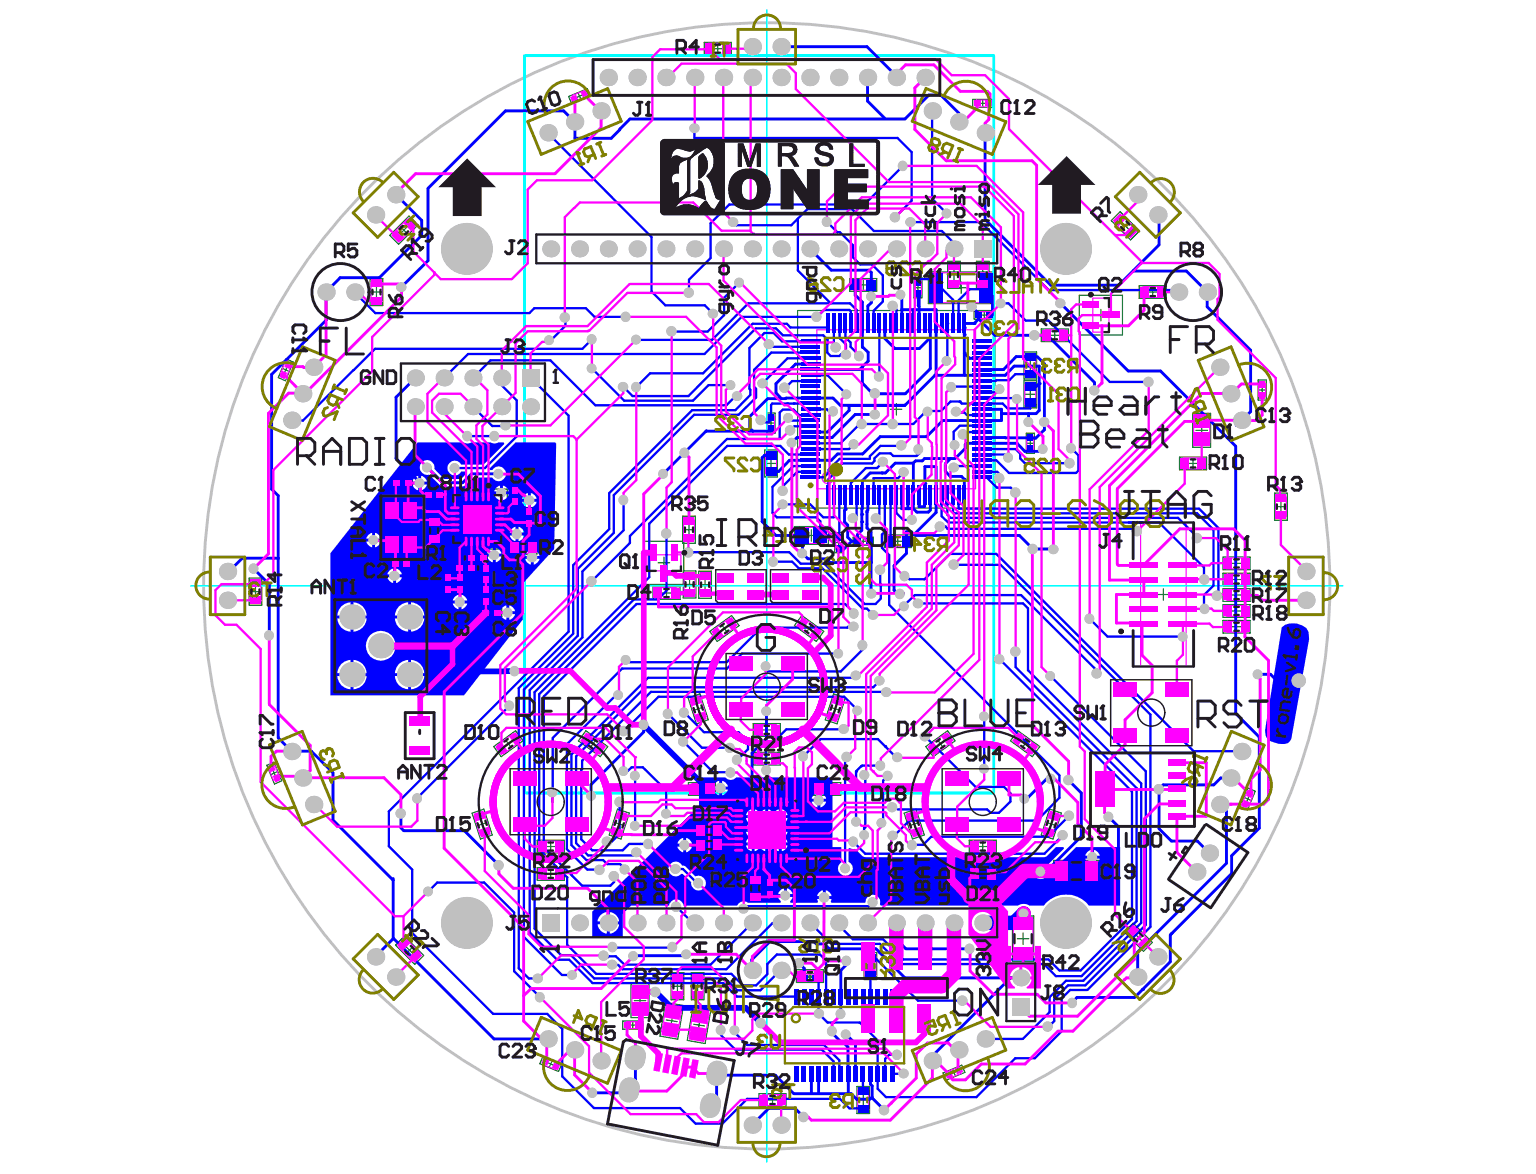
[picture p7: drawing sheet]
<svg xmlns="http://www.w3.org/2000/svg" width="271mm" height="207mm" viewBox="0 0 271 207" stroke-linecap="round" stroke-linejoin="round" font-family="sans-serif">
<circle cx="135.2" cy="103.3" r="99.3" fill="none" stroke="#c0c0c0" stroke-width=".51"/>
<g fill="none" stroke="#008000" stroke-width=".2">
<path d="M100.3 17l3.3-1.3 .6 1.2-3.3 1.4zM102 16.4l.5 1.1M102.8 16.7l-1.1 .5M124.2 7.5h4.8v2.2h-4.8zM125.6 8.6h2M126.6 7.6v2M171.6 17.5h3.5v1.5h-3.5zM172.7 18.2h1.3M173.4 17.6v1.3M70.6 39.9l1.3 1.4M71.9 39.9l-1.3 1.4M196 38.9l1.6-1.6 3.4 3.4-1.6 1.6z"/>
<path d="M197.8 39.2l1.4 1.3M199.2 39.2l-1.4 1.3M65.3 49.1h2.2v4.8h-2.2zM65.4 51.5h2M66.4 50.6v1.9M68.7 41.5l3.4-3.4 1.6 1.6-3.4 3.4zM140.7 54.8h34.8v34.8h-34.8zM149.9 49.1h4.8v2.3h-4.8zM151.3 50.2h1.9M152.3 49.3v1.9M161.2 49h1.4v3.5h-1.4zM161.3 50.8h1.2"/>
<path d="M161.9 50.1v1.3M163.7 48h11.6v5.6h-11.6zM167.2 46.1h2.2v4.8h-2.2zM167.3 48.5h1.9M168.3 47.5v1.9M168.5 50.8h2.1M169.5 49.7v2.1M171.8 54.9h3.6v1.4h-3.6zM172.2 46.1h2.3v4.8h-2.3zM172.4 48.5h1.9M173 55.6h1.2M173.4 47.5v1.9"/>
<path d="M173.6 55v1.2M183.7 58h4.7v2.3h-4.7zM185.1 59.1h1.9M186.1 58.2v1.9M190.4 52.1h7.6v7h-7.6zM193.2 55.6h2M194.2 54.6v2M200.9 50.4h4.8v2.2h-4.8zM202.4 51.5h1.9M203.3 50.6v1.9M49.8 65l1.2 .5M50.5 63.3l1.2 .6-1.4 3.3-1.2-.6z"/>
<path d="M50.7 64.7l-.6 1.1M134.9 79.4h2.2v4.7h-2.2zM135.3 72.9h1.4v3.5h-1.4zM135.4 74.6h1.2M136 74v1.2M157.1 72.2h2M158.1 71.2v2M180.6 67.2h2.3v4.7h-2.3zM180.6 62.1h2.3v4.8h-2.3zM180.8 69.6h1.9M180.8 64.5h1.9M181 76.4h1.4v3.6h-1.4z"/>
<path d="M181.1 78.2h1.2M181.7 63.5v1.9M181.7 68.6v1.9M181.7 77.6v1.2M210.4 72.9h3.1v6h-3.1zM210.9 75.9h2.1M212 74.9v2M221.9 67h1.4v3.6h-1.4zM222 68.8h1.2M222.6 68.2v1.2M68.9 98.7h3.6v1.4h-3.6zM69.2 84.5h3.6v1.4h-3.6z"/>
<path d="M70.1 99.4h1.2M70.4 85.2h1.2M70.7 98.8v1.2M71 84.6v1.2M74.8 86.5h3.5v1.4h-3.5zM75.4 91.2h2.3v4.8h-2.3zM75.6 93.6h1.9M76 87.2h1.2M76.6 86.6v1.2M76.6 92.6v2M78.9 86.3h10.6v10.5h-10.6zM80.4 99.5h3.5v1.4h-3.5z"/>
<path d="M82.2 99.6v1.2M82.4 97.7h3.6v1.4h-3.6zM83.2 91.6h2M83.6 98.4h1.2M84.2 90.5v2.1M84.2 97.8v1.2M85 99.4h1.4v3.6h-1.4zM89.9 95.5h4.8v2.3h-4.8zM90.1 85.7h1.4v3.6h-1.4zM90.2 87.5h1.2M90.8 86.9v1.2M91.3 96.6h2"/>
<path d="M92.3 95.7v1.9M92.6 89.5h1.4v3.6h-1.4zM92.7 91.3h1.2M93.3 90.7v1.2M113.6 95.5h7v7.6h-7zM116.1 99.3h2M117.1 98.3v2M120.4 91h2.2v4.8h-2.2zM120.6 93.4h1.9M121.5 92.5v1.9M135 81.7h2M136 80.8v1.9"/>
<path d="M140.1 92.9h6v3.1h-6zM142.1 94.4h2M143.1 93.4v2.1M147.2 93.9h1.5v3.6h-1.5zM147.3 95.7h1.3M147.9 95.1v1.2M150.5 94.8h3.5v1.4h-3.5zM151.7 95.5h1.2M152.3 94.9v1.2M156 94.3h4.8v2.3h-4.8zM157.4 95.5h1.9M158.4 94.5v1.9"/>
<path d="M208.1 80.6h4.7v2.3h-4.7zM209.5 81.7h1.9M210.4 80.8v1.9M215.7 98.3h4.8v2.2h-4.8zM217.1 99.4h2M218.1 98.4v1.9M224.8 87h2.3v4.8h-2.3zM225 89.4h1.9M225.9 88.4v1.9M43.9 102h2.3v4.7h-2.3zM44.1 104.4h1.9M45.1 103.4v1.9"/>
<path d="M78.4 101.2h1.4v3.6h-1.4zM78.5 103h1.2M79.1 102.4v1.2M80.4 101.2h1.4v3.6h-1.4zM80.5 103h1.2M81.1 102.4v1.2M81.5 100.2h1.3M84.9 107.4h3.6v1.4h-3.6zM85 103.2h1.4v3.6h-1.4zM85.1 101.2h1.2M85.1 105h1.2M85.7 100.6v1.2"/>
<path d="M85.7 104.4v1.2M86.1 108.1h1.2M86.7 107.5v1.2M115.2 103.5h4.8v2.2h-4.8zM116.6 104.6h1.9M117.6 103.6v2M120.5 100.7h2.2v4.8h-2.2zM120.7 103.1h1.9M121.6 102.1v2M123.3 100.7h2.2v4.8h-2.2zM123.4 103.1h1.9M124.4 102.2v1.9"/>
<path d="M125.2 111.4l3.8-2.8 1.4 1.8-3.9 2.7zM127.2 110.1l1.1 1.5M128.5 110.3l-1.5 1.1M141.4 108.6l3.9 2.8-1.3 1.7-3.9-2.7zM142 110.3l1.5 1.1M143.3 110.1l-1.1 1.5M204.2 104.9h2M205.2 103.8v2.1M215.7 101.1h4.8v2.2h-4.8zM215.7 103.8h4.8v2.3h-4.8zM215.7 106.6h4.8v2.3h-4.8zM215.7 109.4h4.8v2.3h-4.8z"/>
<path d="M217.1 107.8h2M217.1 110.6h2M217.1 105h2M217.2 102.2h1.9M218.1 101.3v1.9M218.1 104v1.9M218.1 106.8v1.9M218.1 109.6v1.9M47 135l1.3-.6 1.4 3.3-1.3 .6zM48.1 135.8l.5 1.1M48.9 136.1l-1.1 .5M87.1 131.7l3.8-2.8 1.4 1.8-3.9 2.8z"/>
<path d="M89.1 130.4l1.1 1.5M90.4 130.6l-1.5 1.1M103.3 128.9l3.9 2.8-1.3 1.8-3.9-2.8zM103.8 130.6l1.6 1.1M105.2 130.4l-1.1 1.5M121.4 123.1l2.1-.7 1.4 4.6-2.1 .7zM121.4 138h4.8v2.3h-4.8zM122.8 139.2h2M122.8 124.1l.7 1.8M123.8 138.2v1.9M124.1 124.7l-1.9 .6M132.9 127.6h4.7v2.3h-4.7z"/>
<path d="M132.9 132.7h4.7v2.2h-4.7zM134.3 133.8h1.9M134.3 128.7h1.9M135.2 127.8v1.9M135.2 132.9v1.9M143.5 138h4.8v2.3h-4.8zM144.9 139.2h2M145.9 138.2v1.9M146.4 124.7l1.9 .6M147 122.4l2.1 .7-1.5 4.6-2-.7zM147.6 124.1l-.6 1.8M163.3 131.7l3.9-2.8 1.3 1.8-3.9 2.8z"/>
<path d="M165.3 130.4l1.1 1.5M166.6 130.6l-1.5 1.1M179.5 128.9l3.9 2.8-1.3 1.8-3.9-2.8zM180.1 130.6l1.5 1.1M181.4 130.4l-1.1 1.5M220.1 139l1.3 .6-1.4 3.3-1.2-.6zM83.3 143.4l2.1-.7 1.4 4.6-2.1 .7zM84.7 144.4l.7 1.9M86 145.1l-1.9 .6M94.8 148.2h4.7v2.2h-4.7zM94.8 153h4.7v2.3h-4.7zM96.2 154.1h1.9"/>
<path d="M96.2 149.3h1.9M97.1 148.4v1.9M97.1 153.2v1.9M108.3 145.1l1.8 .6M108.9 142.7l2.1 .7-1.5 4.6-2-.7zM109.5 144.4l-.6 1.9M122.7 145.4h4.8v2.2h-4.8zM122.7 147.9h4.8v2.3h-4.8zM124.1 149.1h2M124.1 146.5h2M125.1 145.6v1.9M125.1 148.1v1.9"/>
<path d="M128.9 140.2h12.6v12.6h-12.6zM132.1 154.3h2.2v4.8h-2.2zM132.2 156.7h2M133.2 155.7v2M134.2 146.5h2.1M135 154.9h1.5v3.6h-1.5zM135.1 156.7h1.3M135.2 145.5v1.9M135.8 156.1v1.2M159.5 143.4l2.1-.7 1.4 4.6-2 .7zM161 144.4l.6 1.9M162.2 145.1l-1.9 .6"/>
<path d="M171 148.2h4.7v2.2h-4.7zM171 153h4.7v2.3h-4.7zM172.4 154.1h1.9M172.4 149.3h1.9M173.4 148.4v1.9M173.4 153.2v1.9M184.5 145.1l1.9 .6M185.1 142.7l2.1 .7-1.5 4.6-2-.7zM185.7 144.4l-.6 1.9M185.8 151.8h8.1v3.7h-8.1zM188.8 153.6h2.1M189.9 152.6v2.1"/>
<path d="M219.5 140.7l1.2 .5M220.3 140.4l-.5 1.1M69.8 166.7l1.5-1.6 3.4 3.4-1.5 1.6zM71.6 166.9l1.3 1.4M72.9 166.9l-1.3 1.4M111.3 173.5h3.2v6h-3.2zM111.9 176.5h2M112.9 175.5v2M117.4 176.8l3.2 .6-1.1 5.9-3.1-.5zM117.5 179.9l1.9 .3M118.4 171.6h2.2v4.7h-2.2zM118.5 174h2"/>
<path d="M118.6 179.1l-.3 1.9M119.5 173v1.9M121.9 171.6h2.3v4.7h-2.3zM122.1 174h1.9M122.2 177.6l3.2 .5-1 6-3.2-.6zM123.1 173v1.9M123.5 179.9l-.3 1.9M140.5 171.1h4.8v2.2h-4.8zM141.1 171.7h3.5v1.4h-3.5zM141.9 172.2h1.9M142.3 172.4h1.2M142.9 171.2v1.9"/>
<path d="M152.4 168h2.3v4.8h-2.3zM152.6 170.4h1.9M153.5 169.4v2M178.6 161.6h3.7v8h-3.7zM179.4 165.6h2.1M180.5 164.6v2M198.3 164.4l1.6-1.6 3.4 3.4-1.6 1.6zM200.1 164.7l1.3 1.3M201.4 164.7l-1.3 1.3M95.8 186.4l3.3 1.3-.6 1.3-3.3-1.4zM96.6 187.4l1.1 .5M97.4 187.1l-.5 1.1"/>
<path d="M109.8 180.1h3.6v1.4h-3.6zM111 180.8h1.2M111.6 180.2v1.2M122.3 180.7l2 .3M133.9 192.9h4.8v2.2h-4.8zM135.3 194h1.9M136.3 193.1v1.9M151.1 191.6h2.3v4.8h-2.3zM151.3 194h1.9M152.3 193.1v1.9M166.3 189.3l3.3-1.4 .6 1.3-3.3 1.3zM168 188.6l.5 1.2"/>
<path d="M168.8 188.9l-1.1 .6"/>
</g>
<g fill="none" stroke="#f0f" stroke-width=".2">
<path d="M101 16.8l2-.8 .5 1.1-2 .8zM124.9 7.6h3.4v2h-3.4zM172.2 17.6h2.3v1.3h-2.3zM198 38l2.4 2.3-1.4 1.4-2.4-2.4zM65.4 49.8h2v3.4h-2zM69.4 41.1l2.3-2.4 1.4 1.4-2.4 2.4zM144.1 58.2h28v28h-28zM150.5 49.3h3.5v1.9h-3.5zM161.3 49.6h1.2v2.3h-1.2zM164.4 48.1h10.3v5.3h-10.3zM167.3 46.8h1.9v3.3h-1.9zM172.4 46.8h1.9v3.3h-1.9z"/>
<path d="M172.5 55h2.2v1.2h-2.2zM184.4 58.2h3.3v1.9h-3.3zM192.8 52.6h2.8v6h-2.8zM201.6 50.6h3.4v1.9h-3.4zM50.2 64l1.2 .5-.8 2-1.2-.5zM135.4 73.5h1.2v2.3h-1.2zM180.8 67.8h1.9v3.5h-1.9zM180.8 62.8h1.9v3.4h-1.9zM181.1 77.1h1.2v2.2h-1.2zM210.5 73.7h2.9v4.4h-2.9zM222 67.7h1.2v2.2h-1.2zM69.6 98.8h2.2v1.2h-2.2z"/>
<path d="M69.9 84.6h2.2v1.2h-2.2zM75.4 86.6h2.3v1.2h-2.3zM75.6 91.9h1.9v3.4h-1.9zM80 87.4h8.4v8.3h-8.4zM81 99.6h2.3v1.2h-2.3zM83.1 97.8h2.2v1.2h-2.2zM90.2 86.4h1.2v2.2h-1.2zM90.6 95.7h3.4v1.9h-3.4zM92.7 90.2h1.2v2.2h-1.2zM114.1 97.9h6v2.8h-6zM120.6 91.8h1.9v3.3h-1.9zM135 80h2v3.5h-2z"/>
<path d="M140.9 93h4.4v2.9h-4.4zM147.3 94.6h1.3v2.2h-1.3zM151.1 94.9h2.3v1.2h-2.3zM156.7 94.5h3.3v1.9h-3.3zM201.2 92.2h8v25.4h-8zM208.8 80.8h3.3v1.9h-3.3zM216.4 98.4h3.4v1.9h-3.4zM225 87.7h1.9v3.3h-1.9zM44.1 102.7h1.9v3.3h-1.9zM78.5 101.9h1.2v2.2h-1.2zM80.5 101.9h1.2v2.2h-1.2zM85.1 100.1h1.2v2.2h-1.2z"/>
<path d="M85.1 103.9h1.2v2.2h-1.2zM85.6 107.5h2.2v1.2h-2.2zM115.9 103.6h3.3v2h-3.3zM120.7 101.4h1.9v3.4h-1.9zM123.4 101.5h1.9v3.3h-1.9zM125.8 111.1l2.8-2 1.1 1.5-2.7 2zM141.9 109.1l2.7 2-1.1 1.5-2.7-2zM216.4 101.3h3.4v1.9h-3.4zM216.4 104h3.4v1.9h-3.4zM216.4 106.8h3.4v1.9h-3.4zM216.4 109.6h3.4v1.9h-3.4zM47.4 135.6l1.1-.5 .8 2-1.1 .5z"/>
<path d="M87.7 131.4l2.8-2 1.1 1.5-2.7 2.1zM103.8 129.4l2.7 2-1.1 1.6-2.7-2.1zM121.7 123.7l1.8-.6 1.1 3.3-1.8 .6zM122.1 138.2h3.4v1.9h-3.4zM133.6 127.8h3.3v1.9h-3.3zM133.6 132.9h3.3v1.9h-3.3zM144.2 138.2h3.4v1.9h-3.4zM147 123.1l1.8 .6-1.1 3.3-1.8-.6zM164 131.4l2.7-2 1.1 1.5-2.7 2.1zM180 129.4l2.7 2-1.1 1.6-2.7-2.1zM219.9 139.7l1.2 .5-.9 2-1.1-.5zM83.6 144l1.8-.6 1.1 3.3-1.8 .6z"/>
<path d="M95.5 148.4h3.3v1.9h-3.3zM95.5 153.2h3.3v1.9h-3.3zM108.9 143.4l1.8 .6-1.1 3.3-1.8-.6zM123.4 148.1h3.4v1.9h-3.4zM123.4 145.6h3.4v1.9h-3.4zM130.1 141.3h10.3v10.3h-10.3zM132.2 155h2v3.4h-2zM135.1 155.6h1.3v2.2h-1.3zM159.8 144l1.8-.6 1.1 3.3-1.8 .6zM171.7 148.4h3.3v1.9h-3.3zM171.7 153.2h3.3v1.9h-3.3zM185.1 143.4l1.8 .6-1.1 3.3-1.8-.6z"/>
<path d="M186.5 151.9h6.8v3.5h-6.8zM71.7 165.7l2.4 2.4-1.3 1.4-2.4-2.4zM111.5 174.3h2.8v4.4h-2.8zM117.5 177.7l2.8 .4-.8 4.3-2.8-.4zM118.5 172.3h2v3.3h-2zM122.1 172.3h1.9v3.3h-1.9zM122.3 178.4l2.8 .5-.8 4.3-2.8-.4zM141.2 171.2h3.3v1.9h-3.3zM141.7 171.8h2.3v1.2h-2.3zM152.6 168.7h1.9v3.4h-1.9zM178.7 162.2h3.5v6.7h-3.5zM198.9 164.8l1.4-1.4 2.4 2.4-1.4 1.4z"/>
<path d="M96.4 186.7l2 .8-.5 1.1-2-.8zM110.5 180.2h2.2v1.2h-2.2zM134.6 193.1h3.3v1.9h-3.3zM151.3 192.4h1.9v3.3h-1.9zM167 189.1l2-.9 .5 1.2-2 .8z"/>
<circle cx="86.4" cy="89.3" r="1.02"/>
<circle cx="146" cy="84.3" r="1.02"/>
<circle cx="138.5" cy="149.7" r="1.02"/>
</g>
<path d="M92.5 9.8v129.9M92.7 9.8h82.5M175.3 9.9v129.8M92.8 139.9h82.5" fill="none" stroke="#0ff" stroke-width=".51"/>
<path d="M135.2 1.7v203.3M33.6 103.3h203.3" fill="none" stroke="#0ff" stroke-width=".25"/>
<g fill="#00f">
<path d="M226.1 110.7a3.4 3.4 0 0 1 4.3 .1l.4 .7 .1 1.2-3.1 17.7a1.45 1.45 0 0 1-1.8 .8l-1.2-.2a1.88 1.88 0 0 1-1.7-2.2z"/>
<path d="M140.1 149.4h8.3v2.7a1.3 1.3 0 0 0-.2 2 1.3 1.3 0 0 0 2-.2 1.3 1.3 0 0 0-.5-1.9v-2.3l.2-.1 .6 .2 .3-.1 1.4 1.3 .4 .2h31.6l.4-.2 1.7-1.6h1.3l.1 .3-3.2 3.1a1.32 1.32 0 0 0-1.9 0 1.32 1.32 0 0 0 0 1.9 1.32 1.32 0 0 0 1.9 0l5.3-5.3h7.8v10.3h-5.6a5 5 0 0 0-7.9 0h-2.6a1.68 1.68 0 0 0-1.9 0h-24.2l-.2-.2a1.3 1.3 0 0 0-1-1.7 1.3 1.3 0 0 0-1.5 1.3l-.1 .1h-6l-.1-.2 .2-.4h-2.6l.2 .4-.1 .2h-4.1zM193 149.9v1h1a1.31 1.31 0 0 0-1-1zM191.8 150.3l-.4 .6h1.1v-1zM193 151.5v1a1.31 1.31 0 0 0 1-1zM191.4 151.5a1.31 1.31 0 0 0 1.1 1v-1zM145.7 157v1.1h1a1.31 1.31 0 0 0-1-1.1zM144.5 157.4l-.4 .7h1.1v-1.1z"/>
<path d="M123.5 137.1h4.4a1.25 1.25 0 0 0 2 0h16.9v15.8l-6.2 6.3h-1.2v-.2l.4-.8h-2.5l.4 .8v.2h-5.8a1.22 1.22 0 0 0-1.9 .5h-9.4a1.28 1.28 0 0 0-1.3-1.1 1.28 1.28 0 0 0-1.3 1.1h-6.7l-1.5 1.5v4.1h-5.3v-4.5l6.3-6.3 .4-.2 12.1-12.1v-4.9zM127.4 137.7v1.1h1a1.31 1.31 0 0 0-1-1.1zM126.2 138.1l-.4 .7h1.1v-1.1zM127.4 139.3v1a1.31 1.31 0 0 0 1-1zM125.8 139.3a1.31 1.31 0 0 0 1.1 1v-1zM144.7 139.9v1h1a1.31 1.31 0 0 0-1-1zM143.5 140.2l-.3 .7h1v-1zM144.7 141.4v1a1.31 1.31 0 0 0 1-1zM143.2 141.4a1.31 1.31 0 0 0 1 1v-1zM131.6 144.3l.3 .7 .2 .2v.2l-.2 .1-.3 .7h1.3v.5h-1.3v.3l.5 .5v.3l-.2 .1-.3 .7h1.3v.3h.2v1.2h.3l.5-.5h.3l.5 .5h.3v-1.2h.5v1.2h.3l.5-.5h.3l.5 .5h.3v-1.2h.2v-.3h1.3v-.2l-.5-.6v-.3l.5-.5v-.3h-1.3v-.5h1.3l-.3-.7-.2-.1v-.2l.2-.2 .3-.7h-1.3v-.3h-.2v-1.2h-.3l-.5 .5h-.3l-.5-.5h-.3v1.2h-.5v-1.2h-.3l-.5 .5h-.3l-.5-.5h-.3v1.2h-.2v.3zM137.9 142.8v1h1a1.15 1.15 0 0 0-1-1zM131.9 143.1l-.3 .7h1v-1zM121 147.8v1h1a1.31 1.31 0 0 0-1-1zM119.9 148.2l-.4 .6h1v-1zM137.9 149.1v1a1.15 1.15 0 0 0 1-1zM131.6 149.1a1.15 1.15 0 0 0 1 1v-1zM121 149.3v1a1.31 1.31 0 0 0 1-1zM119.5 149.3a1.31 1.31 0 0 0 1 1v-1zM118.3 152.4a1.29 1.29 0 0 0 0 1.8 1.29 1.29 0 0 0 1.9-.1h.2l1.5 1.5a1.29 1.29 0 0 0 1.4 1.4 1.29 1.29 0 0 0 1.2-1.6 1.29 1.29 0 0 0-1.9-.8l-1.7-1.8-.6-.1a1.22 1.22 0 0 0-2-.3zM138.8 156.7v1h1a1.31 1.31 0 0 0-1-1zM137.6 157l-.3 .7h1v-1zM107.6 160.9v1.6h1.6a1.75 1.75 0 0 0-1.6-1.6zM105.9 161.4l-.3 .4-.2 .7h1.6v-1.6l-.7 .2zM107.6 163v1.7a1.75 1.75 0 0 0 1.6-1.7zM105.4 163a1.75 1.75 0 0 0 1.6 1.7v-1.7z"/>
<path d="M73.7 78h8.1a1.17 1.17 0 0 0 1.3 0h3.5a1.17 1.17 0 0 0 1.3 0h1l.1 .3-3.7 3.7h-4a1.3 1.3 0 0 0-1.9-.4 1.3 1.3 0 0 0 0 2 1.3 1.3 0 0 0 1.9-.4h1l.1 .2-1.1 1.1h-3l-1.7-1.8a1.3 1.3 0 0 0-1.2-1.5 1.3 1.3 0 0 0-1.4 1.4 1.3 1.3 0 0 0 1.7 1.1l1.9 1.9 .5 .2h3.5l.5-.2 1.3-1.4h3.4a1.31 1.31 0 0 0 2 .4 1.31 1.31 0 0 0 0-2 1.31 1.31 0 0 0-2 .3h-.4l-.1-.2 4.6-4.7h7l.2 .2-.3 18.6-5.7 6.3 .1 6.2-10.4 13.3h-23.5v-25zM74.3 83.9v1h1a1.31 1.31 0 0 0-1-1zM73.1 84.3l-.3 .6h1v-1zM74.3 85.5v1a1.31 1.31 0 0 0 1-1zM72.8 85.5a1.31 1.31 0 0 0 1 1v-1zM88.7 85.7v1h1a1.31 1.31 0 0 0-1-1zM87.5 86l-.3 .7h1v-1zM93.6 87v1h1.1a1.31 1.31 0 0 0-1.1-1zM92.5 87.3l-.4 .7h1v-1zM88.7 87.2v1a1.31 1.31 0 0 0 1-1zM87.2 87.2a1.31 1.31 0 0 0 1 1v-1zM93.6 88.5v1a1.31 1.31 0 0 0 1.1-1zM92.1 88.5a1.31 1.31 0 0 0 1 1v-1zM82.2 89.6a1.12 1.12 0 0 0-.2 1.1 1.12 1.12 0 0 0 .9 .8v.2a1.09 1.09 0 0 0-1 1 1.09 1.09 0 0 0 1 1.1 1.09 1.09 0 0 0 1.1-1h.3a1.09 1.09 0 0 0 1.2 1 1.09 1.09 0 0 0 1-1.1 1.09 1.09 0 0 0-1-1v-.2a1.07 1.07 0 0 0 1-1.1 1.07 1.07 0 0 0-1-1.1 1.07 1.07 0 0 0-1.2 1h-.2a1.09 1.09 0 0 0-.7-1 1.09 1.09 0 0 0-1.2 .3zM91.5 92.9v1h1a1.31 1.31 0 0 0-1-1zM90.3 93.3l-.4 .6h1v-1zM66.1 94v1h1.1a1.31 1.31 0 0 0-1.1-1zM65 94.3l-.4 .7h1v-1zM91.5 94.4v1.1a1.31 1.31 0 0 0 1-1.1zM89.9 94.4a1.31 1.31 0 0 0 1 1.1v-1.1zM66.1 95.5v1a1.31 1.31 0 0 0 1.1-1zM64.6 95.5a1.31 1.31 0 0 0 1 1v-1zM87.4 96.6v1.1h1.1a1.31 1.31 0 0 0-1.1-1.1zM86.3 97l-.4 .7h1v-1.1zM94.1 97v1.1h1.1a1.31 1.31 0 0 0-1.1-1.1zM93 97.4l-.4 .7h1v-1.1zM87.4 98.2v1a1.31 1.31 0 0 0 1.1-1zM85.9 98.2a1.31 1.31 0 0 0 1 1v-1zM94.1 98.6v1a1.31 1.31 0 0 0 1.1-1zM92.6 98.6a1.31 1.31 0 0 0 1 1v-1zM69.9 100.3v1h1a1.31 1.31 0 0 0-1-1zM68.7 100.6l-.4 .7h1.1v-1zM69.9 101.8v1a1.31 1.31 0 0 0 1-1zM68.3 101.8a1.31 1.31 0 0 0 1.1 1v-1zM81.4 104.9v1h1a1.31 1.31 0 0 0-1-1zM80.2 105.3l-.3 .6h1v-1zM81.4 106.4v1.1a1.31 1.31 0 0 0 1-1.1zM79.9 106.4a1.31 1.31 0 0 0 1 1.1v-1.1zM89.8 106.8v1h1a1.31 1.31 0 0 0-1-1zM88.7 107.2l-.4 .6h1v-1zM72.5 106.2v2.4h2.3a2.43 2.43 0 0 0-2.3-2.4zM70.4 106.9l-.4 .6-.3 1.1h2.3v-2.4l-1.1 .3zM62.3 106.2v2.4h2.4a2.43 2.43 0 0 0-2.4-2.4zM60.2 106.9l-.4 .6-.3 1.1h2.3v-2.4l-1 .3zM89.8 108.3v1a1.31 1.31 0 0 0 1-1zM88.3 108.3a1.31 1.31 0 0 0 1 1v-1zM72.5 109.1v2.3a2.43 2.43 0 0 0 2.3-2.3zM69.7 109.1a2.43 2.43 0 0 0 2.3 2.3v-2.3zM62.3 109.1v2.3a2.43 2.43 0 0 0 2.4-2.3zM59.5 109.1a2.43 2.43 0 0 0 2.3 2.3v-2.3zM64.5 113.9a2.65 2.65 0 0 0 5.3 0 2.65 2.65 0 0 0-5.3 0zM72.5 116.4v2.3h2.3a2.43 2.43 0 0 0-2.3-2.3zM70.4 117.1l-.4 .6-.3 1h2.3v-2.3l-1.1 .3zM62.3 116.4v2.3h2.4a2.43 2.43 0 0 0-2.4-2.3zM60.2 117.1l-.4 .6-.3 1h2.3v-2.3l-1 .3zM72.5 119.2v2.4a2.43 2.43 0 0 0 2.3-2.4zM69.7 119.2a2.43 2.43 0 0 0 2.3 2.4v-2.4zM62.3 119.2v2.4a2.43 2.43 0 0 0 2.4-2.4zM59.5 119.2a2.43 2.43 0 0 0 2.3 2.4v-2.4z"/>
</g>
<path d="M99.4 19.6l1.9 1.8M106.1 18.5v1.2M109.3 22.8l-1.5 1.6M124.6 76v.1M44.8 100.3h.1M51.4 132.5h.2M124.7 139.1h1.6M69.4 155v.3M70.7 146l.5 .5M69.4 165.5h.1M132.6 169.3v1.9M126.4 193.5l-1 1" fill="none" stroke="#00f" stroke-width=".51"/>
<g fill="none" stroke="#00f" stroke-width=".41">
<path d="M122.5 22.6v1.7M129.4 39.2l.5 .5M99.7 56h-.5M99.7 55.9v1.6M104.5 59.9h-.1M109.7 55.9l.7-.7v.7M51.6 74.2h1.8M62.3 65.3h.1M86.8 75.1h2.5M88.6 67.2v.9M96.9 60h.3M109.9 68.2h.1"/>
<path d="M129.8 69.9h.3M122.3 97.4l-.5 .5-.4-.5M117.6 104.2l-1.6 1.5M110 128.9h.1M111.4 135.3h2M123.8 134.1v.1M130.2 133.6l-.2 .2v.2M100 154.7v.1M100.3 153.9l.6 .5M103.4 151.7h3M103.6 153.4h2.2M104.5 150h1.9l.1 .1"/>
<path d="M107.1 152.4h2.3l.8 .9M107.1 148.5l.1-.2v.3l.4 .1v.2M108.3 154.6v1M112.3 150.3l-.5 .6M112.9 148.9h1.5M117.5 143.5v.1M119.2 153.3h1.3M99.1 172h1.9M107.1 168.9l.3-.2h1.2l1.5 1.5M108 170.2h1l.8 .8M118.6 167.1l-.1 .1M127.6 173.4l2.4 2.4"/>
</g>
<path d="M89.1 118.4h-.1M115.6 175h.1" fill="none" stroke="#00f" stroke-width="1"/>
<circle cx="132.9" cy="148.9" r=".25" fill="#00f"/>
<path d="M132.2 75.5l.6 .6M134.8 80.3l-.4 .4M132.9 148.9h-.1M137.6 148.7l.2 .1M137.6 148.9l.2 .2" fill="none" stroke="#00f" stroke-width=".51"/>
<path d="M132.2 68.6l.2 .1v1M133 68.2l.4 .4v1.5M134.2 74.1l-.4 .4M134.5 67.6v.1M136 71.4v2.7l-.4 .4M138.1 72.2l-.6 .6M138.1 85.8v.8M137.5 171.3h.4M137.8 162.8h-1.5" fill="none" stroke="#00f" stroke-width=".41"/>
<circle cx="138.9" cy="71.2" r=".2" fill="#00f"/>
<path d="M138.9 71.2h-2.7l-.2 .2" fill="none" stroke="#00f" stroke-width=".41"/>
<path d="M136.9 67.7v1.6l.9 1M138.7 70.2l-.2 .1" fill="none" stroke="#00f" stroke-width=".51"/>
<circle cx="138.4" cy="66.1" r=".25" fill="#00f"/>
<path d="M135.7 60.7l.4 .5M139.5 74.2h3.5M140 72.2l.9 1h2.1M140.1 75.2h2.9M139.9 82.2h3.1M140.5 175.8h.1" fill="none" stroke="#00f" stroke-width=".41"/>
<path d="M143 77.2h-2.4l-.9 .9M141.5 97.6l1 1M141 169.9l.9 .9" fill="none" stroke="#00f" stroke-width=".51"/>
<circle cx="140" cy="71.2" r=".2" fill="#00f"/>
<g fill="none" stroke="#00f" stroke-width=".41">
<path d="M145.2 59.1l.8 .8-.1 2.3M146.1 57.1v.7M139.7 67.2h3.3M140 71.2h3M145.9 72.2l.2 .3M147.1 60.4h-.1M144.7 92v2.4h1.5l.2-.1M146.2 83.4l-.9 .8M147.1 83.5l-1 1M144.4 178.6v.1M144.4 178.8l1.6 1.6M144.4 175.7v.1"/>
<path d="M144.9 185.1l2.1 2.1M148 189.2l.3 .2M148.2 193.8l1.6 1.7"/>
</g>
<path d="M142.9 42.9v1M140.3 64.2h2.7M144.8 140.9l-.4 .2M144 166.5h1.4l.9 .9M146.8 181.9v.3M148.6 184h.3M149.2 182.4l1.7 1.7" fill="none" stroke="#00f" stroke-width=".51"/>
<circle cx="148.3" cy="178.8" r=".25" fill="#00f"/>
<path d="M149.3 169.5v.7l-1 1" fill="none" stroke="#00f" stroke-width=".51"/>
<path d="M151 144.8l-.1 .2h.1" fill="none" stroke="#00f" stroke-width=".41"/>
<circle cx="151" cy="144.8" r=".2" fill="#00f"/>
<path d="M151 136.1h.1" fill="none" stroke="#00f" stroke-width=".41"/>
<circle cx="151" cy="136.1" r=".2" fill="#00f"/>
<path d="M150.5 91.4h.4M150.6 110.5h-.9l-.2 .2M150.6 108.1v.1" fill="none" stroke="#00f" stroke-width=".41"/>
<path d="M147.9 97.1h.7M149 92.1l.5 .5v2.2M149.1 89.8l-.1 .2" fill="none" stroke="#00f" stroke-width=".51"/>
<circle cx="149.1" cy="89.8" r=".25" fill="#00f"/>
<path d="M150.8 52.1h.1M149.7 71.5l.1 .1v.8M149.1 87.3v2.6M154.5 167.4l.6 .6M153.5 189.4v1.8l.3 .3M153.7 193.7h.1M153.8 193.5l-.4 .4" fill="none" stroke="#00f" stroke-width=".51"/>
<path d="M147.7 41h.4M148.1 59.6l1.1 1.2v1.1l.3 .2v.4h-1.1M149.1 59.5l.9 .9v.8M150.1 54.9v2.2M150.4 43.2v2.2M152.2 136.7h.3M152.6 146l-.2-.2v1.6l.1-.1M153.9 159.1l-.6 .7M153.6 168.9h.7M152.2 189.4v3M154.8 189.4v2.6" fill="none" stroke="#00f" stroke-width=".41"/>
<circle cx="152.5" cy="136.7" r=".2" fill="#00f"/>
<path d="M153.7 135h-1.6l-.2 .1M153.9 135h1.4" fill="none" stroke="#00f" stroke-width=".41"/>
<circle cx="151.9" cy="135.1" r=".2" fill="#00f"/>
<path d="M152.2 113.8v.8M152.5 106.5h2M155.3 100.5v2.6M155.2 120.1l-1.2 1.1" fill="none" stroke="#00f" stroke-width=".41"/>
<path d="M152.9 92.4v.1M152.9 93.1l.7 .7M153.6 104.4l.3 .2-.2 .1" fill="none" stroke="#00f" stroke-width=".51"/>
<circle cx="152" cy="92.1" r=".25" fill="#00f"/>
<path d="M152 89.8v.9M152 92.1v1.4M152.9 92.5v.6" fill="none" stroke="#00f" stroke-width=".51"/>
<path d="M154.6 91.4v.1" fill="none" stroke="#00f" stroke-width=".41"/>
<circle cx="152" cy="90.7" r=".25" fill="#00f"/>
<path d="M153.3 47.7l.4 .4v2.1M153.7 52.3v1.1l-.6 .6M152.1 67.6l1.8 1.9M152.1 61.2l1 .9M153.1 63.7l-1 1M152.1 87.3v2.4l-.1 .1M153.1 87.3v2.7l-.2 .1v.3M153.5 83.4l-1.4 1.4M157.7 104.1l.6 .6h1l-.5 .1" fill="none" stroke="#00f" stroke-width=".51"/>
<path d="M154.1 54.8v2.3M155.2 80l-1 .8v.5l-.4 .4M152.7 82.6h2M153.4 80.5v.4M155.1 87.3v3.5M158.1 87.3v3.2M156.3 122l.1 .1M156.6 136.9l-.8 .8M158.3 133.6l-.1 .1M157.5 147.4h-.3l.3 .2M157.4 189.4h2M158.2 186.1h-1.4l-.7 .7" fill="none" stroke="#00f" stroke-width=".41"/>
<circle cx="159.1" cy="89.7" r=".25" fill="#00f"/>
<path d="M157.1 80l.4 .4M160.3 91.6l-.1 .1M160.4 102.2h2.7M161 149h1.8" fill="none" stroke="#00f" stroke-width=".41"/>
<path d="M156.1 59.7l1.8 1.8M160.1 89.7h1M160.8 93.8l.6 .6M161.1 89.7l.6 .6M161.1 87.3v2.4" fill="none" stroke="#00f" stroke-width=".51"/>
<circle cx="160.1" cy="89.7" r=".25" fill="#00f"/>
<path d="M163 88.3h.1M163.1 89.3l-1 .1M163.1 85.3v.9l-.1 .1" fill="none" stroke="#00f" stroke-width=".51"/>
<circle cx="163.1" cy="85.3" r=".25" fill="#00f"/>
<path d="M161.9 52.2l.2 .3M162 52v1.9l.1 .2M163.1 80.9l-.4 .4h-1.2l-.4 .4M164 186.8l.4 .3" fill="none" stroke="#00f" stroke-width=".51"/>
<path d="M161.9 49.2l.1 .1h-.1M162 79.3h.1v.6l.1 .1-.5 .4" fill="none" stroke="#00f" stroke-width=".41"/>
<circle cx="167.2" cy="93.3" r=".2" fill="#00f"/>
<path d="M165.8 92.9h1l.4 .4M167.1 87.3v3.5" fill="none" stroke="#00f" stroke-width=".41"/>
<path d="M165.1 66l-.1 .2M164.1 87.3v2.7M165.1 87.3v3.1" fill="none" stroke="#00f" stroke-width=".51"/>
<circle cx="167.1" cy="57.1" r=".2" fill="#00f"/>
<path d="M164.4 35.1l2.6 2.5M164.2 49.2v.6l.1 .1M165.1 50.8h.4M168.1 87.3l.1 3.2M168.5 99.6l-.2 .2M169.1 87.3v2.3l.1 .1" fill="none" stroke="#00f" stroke-width=".41"/>
<path d="M169.6 84l.5 .5" fill="none" stroke="#00f" stroke-width=".51"/>
<circle cx="170.1" cy="84.5" r=".25" fill="#00f"/>
<path d="M168.7 72.6v.2h1.4l.5 .4M169.3 75.1l-1.1 1.1v2.3M169.9 76.6v.4M170.9 76.2l-.6 .7v-.6l-.4 .4M168.4 82.2l-.3 .3" fill="none" stroke="#00f" stroke-width=".41"/>
<path d="M170.5 78.2l-.2 .2" fill="none" stroke="#00f" stroke-width=".51"/>
<circle cx="170.9" cy="74.2" r=".25" fill="#00f"/>
<path d="M169.5 74.2h1.4" fill="none" stroke="#00f" stroke-width=".51"/>
<circle cx="169.5" cy="74.2" r=".25" fill="#00f"/>
<path d="M170.1 66.1l.1 .1" fill="none" stroke="#00f" stroke-width=".51"/>
<circle cx="170.1" cy="62.3" r=".25" fill="#00f"/>
<path d="M170.1 59v3.3" fill="none" stroke="#00f" stroke-width=".51"/>
<circle cx="170.1" cy="59" r=".25" fill="#00f"/>
<path d="M170.1 57.1v.7" fill="none" stroke="#00f" stroke-width=".51"/>
<circle cx="170.1" cy="57.8" r=".25" fill="#00f"/>
<g fill="none" stroke="#00f" stroke-width=".41">
<path d="M171.1 51l-2 2M173.9 50.8l.2 .2h-.2zM173.9 51l1.1 1.2M174 50.8v1.8M176.6 53.5h1.3M173.1 75.1l.1 .1M173.2 67.2h2.4M176.3 68.6v.1M176.9 71.2l.8 .8M179.2 70.2l.2 .2M173.2 84.2h.8M176.3 83.6v.7"/>
<path d="M177.4 80.2l.5 .5M178.3 86l.8 .9M173.6 132.8v2.8M174.1 142.8l.7 .6M178.2 141.4l-2 2"/>
</g>
<path d="M169.1 20v1.5M172.5 55.7l.1 .1M172.6 55.3v1M176.7 72.2v2M177.3 77.2h.1M178.9 64.6l-1.6 1.6M180.8 79.6h2.8M181.3 77.2l.4-.4v.5h1M183.3 72.4l-.6 .6h-1.3v1.4M180.7 140.9h.4M183.6 153.7v.7l.1-.2" fill="none" stroke="#00f" stroke-width=".51"/>
<circle cx="183.3" cy="67.7" r=".25" fill="#00f"/>
<path d="M181.7 63h1.3M183.3 67.7l-.5 .4h-1.1M193.1 67.5v1.3M185.8 96.8v-.3v.4M184.6 137.4h.8M190.7 147.6h.1" fill="none" stroke="#00f" stroke-width=".51"/>
<path d="M198.6 93.3h1.4M184.9 169.2l2 2M188.4 173.8h3M188.7 174.6h3.1M184.6 181.1h.4" fill="none" stroke="#00f" stroke-width=".41"/>
<circle cx="201.5" cy="174.5" r=".25" fill="#00f"/>
<path d="M69.9 34.2v.1M57.5 51.5v5M212.9 51.4v2.7M47.9 86.3l1.2 1.1M221.9 118.9h2.2M223.8 118.9v.1M215.3 137.2l-1.2 1.2M70.7 143.5v2.5M206.7 164.6l-.3 .3" fill="none" stroke="#00f" stroke-width=".51"/>
<path d="M211.2 94.9h.2M214.9 104.9l-.2 .2M68.6 143.1v6.2" fill="none" stroke="#00f" stroke-width=".41"/>
<circle cx="70.8" cy="50.6" r=".25" fill="#00f"/>
<g fill="none" stroke="#00f" stroke-width=".51">
<path d="M101.4 21.6v2.8M70.9 50.6l-.1 .1M150.9 50.3l-.1 1.8M132.2 73.5v2M138.4 66.1l-1.5 1.6M134.4 80.7v11.3M136 83.2h1.3M141.5 94.4v3.2M145.8 98.6l.6 .6M149 90v2.1M149.5 94.8l.7 .7-1.6 1.6M153.6 93.8v1.7"/>
<path d="M153.7 95.5v3.7l-.1-2.1M104.3 138.4v2M113.7 127.9l-.1 .1v1.1M132.7 132.8v5.2M132.9 144v4.9M137.6 144v4.7M111.8 168.6l-.1 .1M121.1 168.3l-.3 .3M141.9 170.8v1.6M148.3 175.8v3M112.1 186.6v3.8M140.2 195.5l1.5 1.5v-.5"/>
<path d="M148.9 184l.7 .7v4.7M150.1 192.9l1 1M150.9 184.1v5.3M153.8 191.5v2"/>
</g>
<g fill="none" stroke="#00f" stroke-width=".41">
<path d="M142.4 36.9l-2.8 2.8M94.2 54.4l-.8 .8M103.3 54.4l1.6 1.5M121.5 49.3v2.3M124.3 53.9l1.5 1.4M130.4 49.8l-2.7 2.7v3.1M136.5 58.7l1.4 1.5M136.9 57.9l1.2 1.2M145.4 54.7l-1.3 1.2M147.1 57.1v3.3M148.1 57.1v2.5M148.2 41l2.2 2.2"/>
<path d="M149.1 57.1v2.4M149.8 54.7l.3 .2M149.9 53.5l1.2 1.2v2.4M88.1 66.7h.8M89.2 75l.1 .1M114.7 65.8l-2.5 2.5M129.8 69.9l-1.7 1.6M132.2 61.4v7.2M133 65.2v3M145.9 62.2l.6 .6M148.4 62.5l-.4 .3M150.6 78.4l-.8 .8"/>
<path d="M111.1 94.6v1.2M117.6 94.1v10.1M136.3 85.9v4.6l.7 .7M139.7 99.1l1.2 1.1M140.6 83.2h2.4M144 91.2l.7 .8M146.1 84.5v2.8M146.2 82.9v.5M147.1 87.5v3.7h-1.9M147.1 83.1v.4M150.1 85.2v2.1M151.1 87.3v3.9l-.2 .2"/>
<path d="M130.9 115.3l-2.7 2.6M149.1 106.5l1.5 1.6M151 119.2l-.3 .3M152.2 107.4h.7l1.1 1.1M97.5 130.2l-.1 11.3M123.8 134.2l2 2M128.2 131.9l.6 .7M131.9 130.8v1.3M77.1 155.7l-1.6 1.5M108.3 155.6l-.6 .6M109.3 147.1l-1.9 1.9M119.3 159.9l3.1 3.1"/>
<path d="M91.5 170.8l1.8 1.8M99 168.5h1.7M106 168.6l.4 .3M144 163.9l2.6 2.6M144.4 175.8v2.8M144.6 168.4l1.1 1M99.2 181.5v8.4M120 195.5l2.7 2.7M147 187.2v2.2M148 187v2.2M154.8 183.5v5.9"/>
</g>
<path d="M113.6 127.8v.1" fill="none" stroke="#00f" stroke-width="1"/>
<circle cx="155.3" cy="103.1" r=".2" fill="#00f"/>
<path d="M153 13.7v4.1M152.1 53.3v3.8M153.1 54v3.1M153.7 50.2v2.1M152.1 64.7v2.9M153.1 62.1v1.6M152 90.7v1.4M152.1 84.8v2.5M152.9 90.4v2M153.6 99.2v5.2M158.1 162.7v3" fill="none" stroke="#00f" stroke-width=".51"/>
<path d="M151.7 46.6h2.1M155.3 78.6l-1.9 1.9M154.1 84.3v3M154.6 91.4h.1M156.1 131.6l2.1 2.1M155.8 165.7l3.5 3.5M156.1 186.8v2.6" fill="none" stroke="#00f" stroke-width=".41"/>
<circle cx="156.1" cy="131.6" r=".2" fill="#00f"/>
<path d="M157.5 54l.6 .6v2.5M164.2 49.8l.9 1-.8-.9M165.7 50.5l-.2 .3M158.8 78.6l.4 .5M159 78.5v.4M163.4 72.5l-2.3 2.3M169.3 70.8l.3 .4M156.8 97.9v8.8M157.1 95.2l-.3 .3M158.1 90.5l1.2 1.2M166.1 87.3v3.7l1.2 1.2" fill="none" stroke="#00f" stroke-width=".41"/>
<g fill="none" stroke="#00f" stroke-width=".51">
<path d="M156.1 57.1v2.6M159.1 52.2v4.9M161.2 54.7l-.1 2.4M162.1 52.5v4.6M165.1 54.6v2.5M170.3 78.4v.7l-1.8 1.8M157.7 99.8v4.3M157.9 81.7l-1.7 1.7M159.1 87.3v2.4M160.1 87.3v2.4M161.1 81.7v5.6M162.1 87.3v2.1"/>
<path d="M163.1 86.2v3.1M163.1 82.3v3M165.1 82.3v5M166.7 81.8v1.3M170.1 84.5v2.8"/>
</g>
<circle cx="169.3" cy="70.8" r=".2" fill="#00f"/>
<g fill="none" stroke="#00f" stroke-width=".51">
<path d="M74.4 38.9v2.6M75.5 33.2v12.8M101.4 24.4h6.4M168.8 21.8l.5 .6M173.8 23.4v15.3M152.1 57.1v4.1M164.1 57.1v7.9M165.1 57.1v8.9M170.1 57.8v1.2M172.6 56.3l2.9 2.8M209.3 47.8l2.7 2.7M47.9 66v20.3"/>
<path d="M69.9 70.1v10.8M132.8 76.1h3.2M135.4 70.3h3.1M138.7 70.2h4.3M140.3 64.2l-1.9 1.9M155.3 77l-3.1 3.1M171 63.2l-.9-.9v3.8M179.2 62.9l-2.2 2.3M181.7 62.9v.1M183.3 64.6v7.8M218 78.7v47.1M218.9 74.2l-.8 .8"/>
<path d="M49.1 87.4v42.8M87.9 83.6h-4.7l-1.6 1.6M134.4 92l2.5 2.4h4.6M134.8 80.3h1.2M139.3 81.2h3.7M152 93.5l-.8 .8M155.6 83.4h.6M159.1 89.7h1M159.9 93.8h.9M44.8 100.3l2.7 2.8v9M51.7 132.5h3.2M58.7 136.3v8.3"/>
<path d="M132.9 138.1v5.9M188.5 137.6l2.2 2.3v7.7M222.1 130v16.1M69.4 155.3v10.3M135.2 148.9v.1M197.3 145.8v4.2M217.2 150.9v3.2M135.8 166.1h7.8l.4 .4M146.3 167.4h8.2M148.3 171.2v4.6M158.1 165.7l1.7 1.7M190 175.9l-.8 .9v.1"/>
<path d="M200.7 167.9v4.4M206.4 164.9v4.7M112.1 190.4l-1.4 1.4M126.4 189.3v4.2M135.6 195.5h4.6M144.4 189.4v3.5M146.8 182.2l1.8 1.8M149.6 189.4v3.5M151.1 193.9h2.3M153.8 193.7l2.2 2.1"/>
</g>
<g fill="none" stroke="#00f" stroke-width=".41">
<path d="M164.4 19.7v15.4M125.3 39.4v6.1M129.9 39.7h9.7M140.7 38.6v9.1M160.8 26.8v8.6M104.4 59.9l-1.7 1.6M104.9 55.9h4.8M114.9 51.4l2.5 2.5h6.9M130.8 55.9h13.3M132.8 57.1h6l.6 .7M133.3 57.9h3.6M134.8 58.7l-2.6 2.7"/>
<path d="M155.1 57.1v9.4M167.1 57.1v6.4M168.1 52.9v4.2M169.1 53v4.1M175 52.2v3.4M82.5 76.9h4.7M88.6 68.1l2.5 2.5v6.4M100.3 73.3v38.1M109.9 68.2l1.7 1.7M114.7 65.8h9.3M125 67.9h3.9M133.8 74.5h1.8"/>
<path d="M136.1 62.2h6.9M136.1 61.2h6.9M137.5 72.8v4.6M137.9 60.2h5.1M138.1 72.2h1.9M138.9 71.2h1.1M138.9 63.2h4.1M139.1 73.7l.4 .5M139.7 67.2l-1 1.1M140.1 75.2l-.7 .7M179.1 66l-1.1 1.1M181.7 71v1"/>
<path d="M188.9 79.1l1.3 1.2v2.7l-.4 .4M101.1 99.7v12.1M107.5 87v6.3M108.3 87.3v6.7M110 88.2v5.3M114.5 92.4v9.4M136.4 99.1h3.3M138.1 89h4.8M139.2 80.2h3.8M146.4 94.3h1.5M148 87.4v6.9M155.6 96.6l1.2 1.3"/>
<path d="M156.1 87.3v6.5l-.5 .5M157.1 87.3v7.9M159.3 91.7h.9M159.4 83.3l-1 1h-4.3M214 93.4v9.9M214.9 93.1v11.8M101.9 100.3v11.8M110.4 116.4l.4 .4M135.1 117.5v.9M140.9 100.2h4.2M155.4 105.6l-.9 .9M159.6 101.6h.2l.6 .6"/>
<path d="M161.4 105l-1.9 1.8M179.1 114.9v2.8M180.5 106.4l.8 .9v10.9M91.5 121.4v49.4M92.4 121.6v43.7M93.4 121.7v42.8M94.3 122.1v41.7M95.1 122.4v27.4M95.9 122.9v26.6M100 131.3v18.5M100.8 133.1v16l2.6 2.6M101.6 133.4v15.3l2.1 2.2h8.1"/>
<path d="M102.7 134.2v1.5M112 136.8v8.9M117.5 139.4v4.1M130.3 129.2l1.6 1.6M131.9 132.1l-1.2 1.3M149.1 133.8v19.3M151 136.1v8.7M152.6 136.6v9.4M155.8 137.7v7.2l-.3 .3M173.6 126.4v6.4M177.1 138.8l1.1 1.1v1.5M186.9 136.8v3.9"/>
<path d="M199.7 139.6v22.5M200.5 139v23.5M201.3 138.2v24.6M202.1 136.1v27M202.9 126.1v37.4M72.7 153.4v11.2M100 154.8v11.8M109.3 141.4v5.7M111 148.9l-1.2 1.1h-3.4M120.5 153.3l2.5 2.5h.2M160.4 144.7l-2.9 2.9M98.3 169.3h2.1"/>
<path d="M106.4 168.9h.7M127.9 172.6l2.1 2.1h4.1M130 175.8h9M131 173.8h2.4M135.3 170v1.8M139 175.8h1.5M142.9 162.8l1 1.1M144.4 172.2v3.5M145.7 169.4v6.4M146.6 166.5h8.6M150.4 165.7h5.4M153.5 172.1v3.7"/>
<path d="M185.1 175.9v2.6M186 176.2v3.9l-1 1M187.3 176.1v5.8M122.7 198.2h4.7M129.6 182.1l2.2 2.2M129.7 185.1h15.2M146 180.4h5.7M149.8 195.5h2.4M159.5 189.4h-.1"/>
</g>
<path d="M89.1 118.4h1.7" fill="none" stroke="#00f" stroke-width="1"/>
<circle cx="155.6" cy="83.4" r=".25" fill="#00f"/>
<g fill="none" stroke="#00f" stroke-width=".51">
<path d="M146.6 47.7h6.7M150.9 52.1l1.2 1.2M164.1 59.5l-1.9 2M172.6 56.3l-.8 .8M148.2 71.5h11.4M149.7 71.5h9.9M150.8 73.1h3.5M152.1 64.7l-.5 .5M153.9 69.5h5.8M163.4 77h.1M164.9 66.2h12.4M166.3 74.2h3.2"/>
<path d="M170.5 78.2h2.7M170.9 74.2h5.8M171 63.2h2.2M173.2 77.2h4.1M173.2 72.2h3.5M173.2 65.2h3.8M152.2 80.1h-4.5l-1.1 1.1M153.5 83.4h2.1M157.9 81.7h3.2M163.1 80.9h5.2M163.1 82.3h2M164.1 90l-.4 .3"/>
<path d="M167.6 84h2M167.7 80.9l-1 .9"/>
</g>
<g fill="none" stroke="#00f" stroke-width=".41">
<path d="M145.9 39.1l1.8 1.9M146.5 53.5h3.4M155.2 80h1.9M155.3 78.6h3.5M163.4 72.5h2.6M169.3 75.1h3.8M169.6 71.2h7.3M170.6 73.2h2.6M170.9 76.2h2.3M173.2 68.2h-5.3l-.1 .1M175.7 67.1l-.1 .1M176.3 68.7l-.4 .5h-2.7"/>
<path d="M148.1 80.9h5.3M148.5 81.7h5.3M155.4 81.9l-.7 .7M167.6 97.7h8.1M168.4 82.2h4.8M168.5 99.6h8M173.2 80.2h4.2M173.2 81.2h2.5M174 84.2l1.8 1.8M172.1 138.8h5M174.8 143.4h1.4"/>
</g>
<circle cx="171.8" cy="57.1" r=".25" fill="#00f"/>
<g fill="none" stroke="#00f" stroke-width=".51">
<path d="M99.4 19.6h-10.2l-13.7 13.6M137.8 8.2h15.1l5.4 5.4M153 17.8l3.1 3.1M169.1 20l-3.2-3.2h-2.1l-4.2 4.2h-48.5l-1.8 1.8M69.9 34.3l4.5 4.6M204.2 38l.2 .2v5l-7.1 7.1h-12l-11.5-11.6M57.5 56.5l-9.6 9.5M74.4 41.5l-7.5 7.5h-6.9l-2.5 2.5 .7-.7M75.5 46l-4.7 4.6M142.9 43.9l3.7 3.8M159.1 54.6h6M170.1 57.1h1.8"/>
<path d="M171.4 54.1l1.2 1.2M175.5 59.1h9.2l8.4 8.4M187.1 53.5l11.9 11.9h5.7l13.3 13.3M199.9 47.8h9.4M212.9 54.1l7.7 7.7v10.8l-1.6 1.5M73.3 66.7l-3.4 3.4M124.6 76l-7.6 7.6M124.6 76.1h8.2M135.4 70.3l-3.2 3.2M143 70.2h3.9l1.3 1.3M143 65.2h8.6M149.8 72.4l-3.8 3.8h-3"/>
<path d="M150.8 73.1l-4 4.1h-3.8M155.3 77h8.1M157.9 61.5h4.3M164.1 65l-4.4 4.5M164.9 66.2l-5.3 5.3M166.3 74.2l-2.9 2.8M173.2 78.2h6.2l1.4 1.4M176.7 73h4.7M177.3 77.2h4M178.9 64.6h4.4M179.2 62.9h2.5M183 63l1.2 1.2v11.6l-1.5 1.5"/>
<path d="M184 79.2l-.4 .4M49.1 98.5h-6.4l-2.4 2.4M69.9 80.9l4.2 4.3M75.3 82.4l2.8 2.8h3.5M139.3 81.2l-2 2M142.5 98.6h3.3M143 81.2h3.6M146.4 99.2h7.2M151.2 94.3v1.2h-1M159.9 93.8v3.8l-2.2 2.2M161.4 94.4h18.4l2.4 2.4h3.6M161.7 90.3h2"/>
<path d="M165.1 90.4l-3.9 3.9M166.7 83.1l.9 .9M224.1 118.9l1 1h3.7l.5 .5M49.1 130.2l2.3 2.3M54.9 132.5l3.8 3.8M113.6 129.1l-9.3 9.3M135.2 125.4v4.9l-2.5 2.5M184.6 137.4l-3.5 3.5M204.4 139.2v7l2.2 2.2h4.6l2.1 2.1M214.1 138.4h-8.9l-.8 .8M215.3 137.2h1.8M218 125.8l4.1 4.2"/>
<path d="M58.7 144.6l10.7 10.7M71.2 146.5h10.7l6.1 6.1M135.2 144v4.9M190.7 147.6l-6.7 6.6h-.3M195.6 144.1l1.7 1.7M215 141.8l1.3 1.3v9.2l-15.6 15.6M217.2 154.1l-10.5 10.5M222.1 146.1l-4.9 4.8M69.4 165.6l-3.1 3.1M69.4 165.5l17.7 17.8h9.6M111.8 168.6h9M135.8 166.1l-3.2 3.2"/>
<path d="M155.1 168l4.5 4.5h20.5M159.8 167.4h11.3M178.2 172.5l-14.2 14.2M206.4 169.6l-6.3 6.3h-10.1M111 192.7l-.1 .1h-6.4M126.4 189.7h10.4l3.2 3.2h10.1M135.6 195.5l-2.9 2.9M143.1 189.5v3.4"/>
</g>
<g fill="none" stroke="#00f" stroke-width=".41">
<path d="M96.7 23.6l18.2 18.2v9.6M122.5 24.3h35.8l2.5 2.5M142.4 36.9h7.9l3.8 3.8h12l2.2 2.2M159.3 29.3l-6.8 6.8h-23.9l-3.3 3.3M160.6 39.2h12.4l12 12h22.5l1.1 1M160.8 35.4l-2.9 2.9M62.6 51.6l3.6 3.6h27.2M94.2 54.4h9.1M99.7 57.5l-2.5 2.5M125.3 45.5l-3.8 3.8M127.7 55.6l-2.9 2.9h-6.3M130.8 55.9l-6.5 6.5h-41.7l-4.3 4.3"/>
<path d="M132.8 57.1l-8.8 8.7M133.3 57.9l-11.9 12h-9.8M134.8 58.7h1.7M138.1 59.1h7.1M139.4 57.8h6.7M140.7 47.7l5.8 5.8h-14.5l-6.4 6.5h-13.2M145.4 54.7h4.4M150.4 45.4l1.3 1.2M153.8 46.6l1.9 2v4.6l-1.6 1.6M161.9 49.2h2.3M165.7 50.5l2.4 2.4M171.1 51h2.8"/>
<path d="M177.9 53.5l3 3h4l10.9 10.9h6.8M62.3 65.3l-8.9 8.9M83.4 66.7l3.1-3.1h10.6l7.9 7.9h23.1M83.4 71.7l3.4 3.4M91.1 77l-5.5 5.6h-5.4M93.6 66.6l6.7 6.7M102.7 61.5h-36.6l-3.7 3.8M104.4 65l5.7 5.7h12.1l2.8-2.8M132.4 69.7l-2.7 2.6h-7.6l-14.6 14.7M133.4 70.1l-3.1 3.1h-7.9l-14.1 14.1M136.1 62.2l-3.1 3M137.5 77.4h-9.3l-17.1 17.2"/>
<path d="M138.9 63.2l-3.8 3.8M143 66.2h3l3.3 3.4M143 79.2h6.8M143 72.2h2.9M146.5 62.8h1.5M150 61.2l1.6 1.5v.1M161.1 74.8h-9.4l-3.4 3.4h-5.3M169.3 70.8h-1.6l-1.7 1.7M173.2 79.2h5.9l.9 .8v.9l.8 .8h7.9M173.2 70.2h6M175.7 67.1h2.3M177.7 72h4"/>
<path d="M179.1 66h2.6M107.5 93.3l-6.4 6.4M108.3 94l-6.4 6.3M110 93.5l-7.3 7.3v11.6l-9.3 9.3M111.1 95.8l-6.7 6.7M122.3 97.4h16.9l2 2h4.2l7.1 7.1M137 91.2h7M139.2 80.2l-1.6-1.6h-9.3l-13.8 13.8M139.9 82.2l-3.6 3.7M140.6 83.2l-2.5 2.6M142.9 89l2.3 2.2M143 84.2h2.3"/>
<path d="M148.1 80.9l-1.9 2M148.5 81.7l-1.4 1.4M152.7 82.6l-2.6 2.6M155.6 94.3v2.3M157.5 80.4h4.2M167.1 90.8l.6 .6h40.1l3.6 3.5M167.2 93.3h31.4M167.3 92.2h37.1l8 7.9v2M167.6 97.7l-4.5 4.5M168.2 90.5h43l2.8 2.9M169.2 89.7h42.3l3.4 3.4M173.2 83.2h2.7l.4 .4"/>
<path d="M175.7 81.2l2.3 2.2h11.8M175.7 97.7l34.8 34.8h8.4M175.8 86h2.5M176.5 99.6l26.4 26.5M200 93.3l.6 .6M200.6 93.7l-.4 .1M100.3 111.4l-31.7 31.7M101.1 111.8l-9.6 9.6M101.9 112.1l-9.5 9.5M114.5 101.8l-20.2 20.3M116 105.7h-4.2l-16.7 16.7M128.2 117.9h-18.5l-12.2 12.3"/>
<path d="M130.9 115.3h17M145.1 100.2l7.1 7.2M149.1 106.5h-36.8l-16.4 16.4M149.5 110.7h-15.2l-6.1 6.1h-17.4M150.7 119.5h-36.4l-13.5 13.6M152.2 114.6l-3.9 3.8h-13.2M155.3 103.1l.1 .1v2.4M156.8 106.7l30.1 30.1M161.4 105h18.7l13.4 13.3M162 106.4h18.5M176.3 116.2l23.4 23.4M179.1 117.7l21.4 21.3"/>
<path d="M181.3 118.2l20 20M185.3 119.2l16.8 16.9M192.2 109.1l3.1 3.2h13.4M214 103.3l-1.6 1.7v1.7l.4 .4M89.9 124.5l-16.3 16.3M102.7 135.7l-.2 .1v12.2l2 2M108.2 123.1l-8.2 8.2M111.4 135.3l-.7 .7h-.7M113.4 135.3l4.1 4.1M117.8 125.9l6 6h4.4M120.6 130.8l3.2 3.3M120.7 125.7l3.5 3.5h6.1"/>
<path d="M125.8 136.2h3.1M149.5 128.6h-10.8l-3.6 3.6v3.6M151.3 125.3l-2.4-2.4h-32.8l-6 6M151.9 135.1l-.9 1M154 121.2h-40.2l-12.2 12.2M156.1 131.6l-1.2-1.2h-10.2l-3 3M156.3 122h-41.5l-12.1 12.2M163.2 129.9l8.9 8.9M68.6 149.3l4.1 4.1M77.1 155.7h8.3l5.3 5.3v10.3l4.5 4.5M95.1 149.8l4.9 5M95.9 149.5l4.4 4.4"/>
<path d="M100 149.8l3.6 3.6M100.9 154.4l1.8 1.8h5M106.4 151.7l.7 .7M111 148.9h1.9M153.3 159.8h-21.7l-.4 .5M158.3 142.8h15.8M186.9 140.7l-4 4h-22.5M187.5 147.3l-3.3 3.3h-31.6l-2.4-2.4M188.6 143.9l-3.7 3.7h-20.6l-1.5 1.4M72.7 164.6l14.3 14.2h9.5l2.7 2.7M92.4 165.3l6.7 6.7M93.3 172.6h1.6"/>
<path d="M93.4 164.5l4.9 4.8M94.3 163.8l4.7 4.7M100 166.6l5.2 5.2h23.8l2 2M100.4 169.3l4.1 4.1h23.1M100.7 168.5l4.1 4.1h23.1M108.3 167.2h10.2M132.7 162.8l-7.4 7.4h-15.2M135.3 171.8l-1.9 2M136.3 162.8l-8.2 8.2h-18.3M137.5 171.3l-3.4 3.4M144.6 168.4h-7.6l-1.7 1.6M147.6 162.8l2.8 2.9"/>
<path d="M154.3 168.9l7.6 7.6h7.9M159.3 169.2h25.6M185.1 178.5l-4.7 4.8h-6.4M188.4 173.8l-2.4 2.4M188.7 174.6l-1.4 1.5M199.7 162.1l-9.1 9.1h-3.7M200.5 162.5l-9.7 9.7h-4.5l-2.2-2.2h-25.3l-3.6-3.5M201.3 162.8l-10.2 10.2h-3.1l-2.9 2.9M202.1 163.1l-10.7 10.7M202.9 163.5l-11.1 11.1M99.2 189.9l5.6 5.6h15.2M127.2 182.6l2.5 2.5"/>
<path d="M131.8 184.3h13.6l2.6 2.7M148.2 193.8h-16.4l-4.4 4.4M151.7 180.4l3.1 3.1M187.3 181.9l-4.8 4.8h-3.4l-6.9 6.8h-15.9l-1.5-1.5"/>
</g>
<path d="M80.8 118.4h8.2M113.6 127.9l11.1 11.2M115.7 175l2.8 2.8h13l2.7 2.7" fill="none" stroke="#00f" stroke-width="1"/>
<path d="M180.6 161.1l-1.7 1.7h-5.5" fill="none" stroke="#00f" stroke-width="2.5"/>
<g fill="#c0c0c0">
<circle cx="135.1" cy="135.9" r=".89"/>
<circle cx="149.2" cy="169.5" r=".89"/>
<circle cx="229.1" cy="120.1" r="1.27"/>
<circle cx="221.8" cy="118.9" r=".86"/>
<circle cx="171" cy="167.4" r=".89"/>
<circle cx="189.1" cy="176.9" r=".89"/>
<circle cx="184.8" cy="181.1" r=".91"/>
<circle cx="187" cy="53.5" r=".89"/>
<circle cx="157.9" cy="38.3" r=".91"/>
<circle cx="145.8" cy="39.1" r=".89"/>
<circle cx="155.9" cy="195.8" r=".91"/>
<circle cx="104.4" cy="192.8" r=".89"/>
<circle cx="95.2" cy="175.9" r=".89"/>
<circle cx="120.6" cy="125.7" r=".89"/>
<circle cx="151.2" cy="125.3" r=".86"/>
<circle cx="148.8" cy="128.6" r=".89"/>
<circle cx="151" cy="119.1" r=".89"/>
<circle cx="149.3" cy="133.5" r=".91"/>
<circle cx="150.5" cy="148.5" r=".89"/>
<circle cx="152.4" cy="147.3" r=".86"/>
<circle cx="151" cy="145" r=".86"/>
<circle cx="151.5" cy="62.8" r=".89"/>
<circle cx="150.5" cy="91.4" r=".89"/>
<circle cx="121.4" cy="97.4" r=".91"/>
<circle cx="155.2" cy="100.5" r=".91"/>
<circle cx="154.5" cy="91.5" r=".91"/>
<circle cx="82.4" cy="162.8" r="4.6"/>
<circle cx="188" cy="162.8" r="4.6"/>
<circle cx="188" cy="43.9" r="4.6"/>
<circle cx="82.4" cy="43.9" r="4.6"/>
<circle cx="138.5" cy="158" r=".86"/>
<circle cx="120.7" cy="149.1" r=".89"/>
<circle cx="132.8" cy="144.1" r=".89"/>
<circle cx="135.2" cy="144.1" r=".9"/>
<circle cx="137.6" cy="144.1" r=".89"/>
<circle cx="132.8" cy="146.4" r=".89"/>
<circle cx="135.2" cy="146.4" r=".9"/>
<circle cx="137.6" cy="146.4" r=".89"/>
<circle cx="132.8" cy="148.8" r=".89"/>
<circle cx="135.2" cy="148.8" r=".9"/>
<circle cx="137.6" cy="148.8" r=".89"/>
<circle cx="188.9" cy="79.1" r=".89"/>
<circle cx="139.6" cy="78.1" r=".86"/>
<circle cx="160.6" cy="39.2" r=".89"/>
<circle cx="157.4" cy="54" r=".91"/>
<circle cx="141.6" cy="133.4" r=".89"/>
<circle cx="193" cy="68.9" r=".9"/>
<circle cx="166.9" cy="37.6" r=".86"/>
<circle cx="149.3" cy="69.6" r=".86"/>
<circle cx="152.1" cy="113.8" r=".89"/>
<circle cx="176.3" cy="68.6" r=".86"/>
<circle cx="173.6" cy="126.4" r=".86"/>
<circle cx="173.6" cy="135.6" r=".86"/>
<circle cx="117.7" cy="125.9" r=".89"/>
<circle cx="112" cy="136.8" r=".86"/>
<circle cx="112" cy="145.7" r=".86"/>
<circle cx="163.2" cy="129.9" r=".89"/>
<circle cx="157.4" cy="142.4" r=".9"/>
<circle cx="161.9" cy="106.4" r=".89"/>
<circle cx="108.3" cy="154.6" r=".91"/>
<circle cx="104.3" cy="102.5" r=".91"/>
<circle cx="89.8" cy="124.5" r=".89"/>
<circle cx="139.4" cy="75.9" r=".91"/>
<circle cx="155" cy="66.4" r=".89"/>
<circle cx="176.5" cy="53.5" r=".86"/>
<circle cx="176.2" cy="84.3" r=".91"/>
<circle cx="176.3" cy="116.3" r=".9"/>
<circle cx="179.1" cy="86.9" r=".91"/>
<circle cx="179.1" cy="114.9" r=".91"/>
<circle cx="139" cy="73.7" r=".86"/>
<circle cx="177.8" cy="80.7" r=".87"/>
<circle cx="150.6" cy="78.4" r=".89"/>
<circle cx="144" cy="55.9" r=".9"/>
<circle cx="182.1" cy="96.8" r=".91"/>
<circle cx="138" cy="86.6" r=".91"/>
<circle cx="75.5" cy="157.2" r=".86"/>
<circle cx="179.3" cy="70.4" r=".86"/>
<circle cx="185.2" cy="119.2" r=".86"/>
<circle cx="187.4" cy="147.3" r=".9"/>
<circle cx="120.5" cy="130.8" r=".89"/>
<circle cx="130.4" cy="49.8" r=".86"/>
<circle cx="117" cy="83.6" r=".86"/>
<circle cx="117.5" cy="94.1" r=".91"/>
<circle cx="135.6" cy="60.7" r=".89"/>
<circle cx="110.4" cy="116.4" r=".86"/>
<circle cx="117.5" cy="143.5" r=".86"/>
<circle cx="159.5" cy="101.6" r=".89"/>
<circle cx="152.4" cy="136.7" r=".89"/>
<circle cx="157.4" cy="74.8" r=".91"/>
<circle cx="152" cy="74.8" r=".9"/>
<circle cx="166.9" cy="63.7" r=".86"/>
<circle cx="165.8" cy="92.9" r=".91"/>
<circle cx="163.6" cy="72.6" r=".86"/>
<circle cx="169.8" cy="76.6" r=".91"/>
<circle cx="183.9" cy="79.2" r=".86"/>
<circle cx="181.4" cy="74.4" r=".86"/>
<circle cx="167.7" cy="68.3" r=".89"/>
<circle cx="168.2" cy="82.4" r=".89"/>
<circle cx="168.4" cy="78.5" r=".86"/>
<circle cx="168.2" cy="99.6" r=".91"/>
<circle cx="127.1" cy="139" r=".91"/>
<circle cx="109.2" cy="141.5" r=".89"/>
<circle cx="105.7" cy="153.4" r=".91"/>
<circle cx="109" cy="122.6" r=".86"/>
<circle cx="104.3" cy="140.4" r=".86"/>
<circle cx="110.2" cy="153.4" r=".89"/>
<circle cx="153.9" cy="159.2" r=".89"/>
<circle cx="157.5" cy="147.4" r=".89"/>
<circle cx="155.2" cy="135.1" r=".89"/>
<circle cx="158.3" cy="133.6" r=".89"/>
<circle cx="156.6" cy="136.8" r=".89"/>
<circle cx="155.5" cy="145.2" r=".86"/>
<circle cx="155.1" cy="120" r=".89"/>
<circle cx="112.3" cy="150.3" r=".89"/>
<circle cx="156.4" cy="122.1" r=".89"/>
<circle cx="107" cy="148.5" r=".91"/>
<circle cx="114.3" cy="148.9" r=".89"/>
<circle cx="119.2" cy="153.3" r=".89"/>
<circle cx="123.1" cy="155.8" r=".89"/>
<circle cx="160.8" cy="91.7" r=".89"/>
<circle cx="168.6" cy="72.6" r=".89"/>
<circle cx="147.4" cy="61.3" r=".91"/>
<circle cx="149.2" cy="62.5" r=".89"/>
<circle cx="146.9" cy="72.6" r=".89"/>
<circle cx="161.9" cy="79.3" r=".89"/>
<circle cx="155.7" cy="81.4" r=".89"/>
<circle cx="159.4" cy="83.3" r=".89"/>
<circle cx="159" cy="78.5" r=".91"/>
<circle cx="149.1" cy="153.2" r=".86"/>
<circle cx="183.5" cy="153.8" r=".89"/>
<circle cx="160.8" cy="149.1" r=".89"/>
<circle cx="87.9" cy="152.6" r=".91"/>
<circle cx="70.7" cy="143.5" r=".91"/>
<circle cx="73.5" cy="140.9" r=".89"/>
<circle cx="128.8" cy="136.3" r=".89"/>
<circle cx="128.7" cy="131.9" r=".89"/>
<circle cx="129.9" cy="134" r=".89"/>
<circle cx="82.9" cy="92.8" r=".66"/>
<circle cx="82.9" cy="90.3" r=".66"/>
<circle cx="85.4" cy="92.8" r=".66"/>
<circle cx="85.4" cy="90.3" r=".66"/>
<circle cx="80.2" cy="82.6" r=".86"/>
<circle cx="87.9" cy="83.6" r=".86"/>
<circle cx="81.1" cy="106.2" r=".89"/>
<circle cx="89.5" cy="108.1" r=".86"/>
<circle cx="75.3" cy="82.5" r=".86"/>
<circle cx="70.8" cy="50.6" r=".89"/>
<circle cx="87.2" cy="97.9" r=".89"/>
<circle cx="65.8" cy="95.3" r=".86"/>
<circle cx="74" cy="85.2" r=".86"/>
<circle cx="93.4" cy="88.2" r=".89"/>
<circle cx="88.4" cy="86.9" r=".86"/>
<circle cx="69.6" cy="101.5" r=".89"/>
<circle cx="91.1" cy="94.2" r=".89"/>
<circle cx="188.5" cy="143.9" r=".91"/>
<circle cx="188.4" cy="137.6" r=".91"/>
<circle cx="188.6" cy="81.7" r=".91"/>
<circle cx="158.7" cy="104.8" r=".89"/>
<circle cx="193.4" cy="118.8" r=".91"/>
<circle cx="159.4" cy="106.9" r=".86"/>
<circle cx="154" cy="108.5" r=".89"/>
<circle cx="141.5" cy="97.6" r=".88"/>
<circle cx="136.3" cy="99.1" r=".89"/>
<circle cx="138.1" cy="88.9" r=".89"/>
<circle cx="121.5" cy="51.6" r=".91"/>
<circle cx="159.2" cy="29.3" r=".89"/>
<circle cx="212.4" cy="102.2" r=".91"/>
<circle cx="212.4" cy="107.4" r=".89"/>
<circle cx="214.7" cy="105.1" r=".91"/>
<circle cx="211.1" cy="94.9" r=".91"/>
<circle cx="208.6" cy="112.3" r=".87"/>
<circle cx="192.1" cy="109.1" r=".89"/>
<circle cx="202.6" cy="67.4" r=".91"/>
<circle cx="180.5" cy="161.1" r=".89"/>
<circle cx="192.6" cy="151.2" r=".89"/>
<circle cx="159.4" cy="189.3" r=".89"/>
<circle cx="158.2" cy="186.1" r=".89"/>
<circle cx="134.2" cy="180.5" r=".91"/>
<circle cx="144.5" cy="178.8" r=".89"/>
<circle cx="129.6" cy="181.7" r=".86"/>
<circle cx="127.1" cy="181.7" r=".89"/>
<circle cx="115.6" cy="175" r=".91"/>
<circle cx="149.2" cy="182.4" r=".86"/>
<circle cx="148.2" cy="178.9" r=".89"/>
<circle cx="146.7" cy="181.9" r=".89"/>
<circle cx="94.9" cy="172.6" r=".89"/>
<circle cx="100.9" cy="172" r=".86"/>
<circle cx="108" cy="170.1" r=".89"/>
<circle cx="118.6" cy="167.1" r=".89"/>
<circle cx="106.4" cy="168.6" r=".91"/>
<circle cx="108" cy="167.1" r=".89"/>
<circle cx="119.2" cy="159.9" r=".91"/>
<circle cx="169.7" cy="176.5" r=".91"/>
<circle cx="204.4" cy="139.2" r=".91"/>
<circle cx="135" cy="117.5" r=".86"/>
<circle cx="120.7" cy="79.9" r=".89"/>
<circle cx="150.6" cy="108.2" r=".89"/>
<circle cx="150.6" cy="110.5" r=".89"/>
<circle cx="147.8" cy="115.3" r=".86"/>
<circle cx="153.7" cy="104.7" r=".89"/>
<circle cx="113.5" cy="127.8" r=".89"/>
<circle cx="109.9" cy="88.2" r=".89"/>
<circle cx="125.8" cy="55.3" r=".89"/>
<circle cx="138.3" cy="68.4" r=".91"/>
<circle cx="128.8" cy="67.9" r=".86"/>
<circle cx="134.5" cy="67.6" r=".89"/>
<circle cx="134.2" cy="74.1" r=".91"/>
<circle cx="130" cy="69.8" r=".89"/>
<circle cx="110.3" cy="55.9" r=".89"/>
<circle cx="118.4" cy="58.4" r=".91"/>
<circle cx="153.6" cy="52.3" r=".86"/>
<circle cx="158.8" cy="52" r=".86"/>
<circle cx="182.4" cy="59.1" r=".91"/>
<circle cx="144.4" cy="141.2" r=".89"/>
<circle cx="135.1" cy="125.4" r=".86"/>
<circle cx="195.5" cy="144.1" r=".89"/>
<circle cx="200.5" cy="93.7" r=".91"/>
<circle cx="131.2" cy="160.3" r=".89"/>
<circle cx="109.9" cy="136" r=".86"/>
<circle cx="184.2" cy="74.4" r=".89"/>
<circle cx="185.8" cy="96.9" r=".89"/>
<circle cx="154.3" cy="73.1" r=".89"/>
<circle cx="154.3" cy="69.4" r=".91"/>
<circle cx="145.4" cy="158.3" r=".91"/>
<circle cx="171.4" cy="54.1" r=".89"/>
<circle cx="110" cy="128.9" r=".91"/>
<circle cx="47.4" cy="112.1" r=".89"/>
<circle cx="44.7" cy="100.3" r=".89"/>
<circle cx="90.7" cy="118.4" r=".89"/>
<circle cx="112.2" cy="68.3" r=".89"/>
<circle cx="87.2" cy="76.9" r=".89"/>
<circle cx="82.4" cy="76.9" r=".89"/>
<circle cx="89.2" cy="75" r=".89"/>
<circle cx="112.2" cy="59.9" r=".86"/>
<circle cx="140.9" cy="169.9" r=".91"/>
<circle cx="185.3" cy="137.4" r=".89"/>
<circle cx="180.7" cy="140.9" r=".86"/>
<circle cx="141.7" cy="197" r=".91"/>
<circle cx="121" cy="168.3" r=".86"/>
<circle cx="111.7" cy="168.7" r=".87"/>
<circle cx="104.3" cy="59.9" r=".89"/>
<circle cx="93.9" cy="98.3" r=".89"/>
<circle cx="109.9" cy="68.2" r=".89"/>
<circle cx="104.4" cy="65" r=".86"/>
<circle cx="96.8" cy="60" r=".86"/>
<circle cx="99.6" cy="56" r=".91"/>
<circle cx="97.4" cy="139.8" r=".89"/>
<circle cx="122.5" cy="22.6" r=".89"/>
<circle cx="129.3" cy="39.2" r=".89"/>
<circle cx="88.5" cy="71.7" r="1.5"/>
<circle cx="88.5" cy="66.7" r="1.5"/>
<circle cx="40.1" cy="105.9" r="1.52"/>
<circle cx="40.1" cy="100.8" r="1.52"/>
<circle cx="53.4" cy="137.2" r="1.52"/>
<circle cx="51.5" cy="132.6" r="1.52"/>
<circle cx="51.5" cy="74.1" r="1.52"/>
<circle cx="53.4" cy="69.5" r="1.52"/>
<circle cx="55.3" cy="64.8" r="1.52"/>
<circle cx="57.5" cy="51.5" r="1.52"/>
<circle cx="72.2" cy="119" r="2.21"/>
<circle cx="67.2" cy="113.9" r="2.21"/>
<circle cx="73.3" cy="71.7" r="1.5"/>
<circle cx="73.3" cy="66.7" r="1.5"/>
<circle cx="78.3" cy="71.7" r="1.5"/>
<circle cx="78.3" cy="66.7" r="1.5"/>
<circle cx="69.8" cy="34.3" r="1.52"/>
<circle cx="83.4" cy="71.7" r="1.5"/>
<circle cx="83.4" cy="66.7" r="1.5"/>
<circle cx="93.6" cy="71.7" r="1.5"/>
<circle cx="106" cy="187.1" r="1.52"/>
<circle cx="101.4" cy="185.2" r="1.52"/>
<circle cx="107.3" cy="162.8" r="1.5"/>
<circle cx="102.2" cy="162.8" r="1.5"/>
<circle cx="107.3" cy="13.7" r="1.52"/>
<circle cx="101.4" cy="21.5" r="1.52"/>
<circle cx="106" cy="19.6" r="1.52"/>
</g>
<path d="M92.1 65.1h3v3.1h-3z" fill-rule="evenodd" fill="#c0c0c0"/>
<path d="M125.4 194.6l-.2 .8" fill="none" stroke="#c0c0c0" stroke-width="3.6"/>
<g fill="#c0c0c0">
<circle cx="122.5" cy="162.8" r="1.5"/>
<circle cx="117.5" cy="162.8" r="1.5"/>
<circle cx="117.5" cy="13.7" r="1.52"/>
<circle cx="122.5" cy="13.7" r="1.52"/>
<circle cx="137.8" cy="198.4" r="1.52"/>
<circle cx="132.7" cy="198.4" r="1.52"/>
<circle cx="142.9" cy="162.8" r="1.5"/>
<circle cx="137.8" cy="162.8" r="1.5"/>
<circle cx="132.7" cy="162.8" r="1.5"/>
<circle cx="132.7" cy="171.2" r="1.52"/>
<circle cx="137.8" cy="171.2" r="1.52"/>
<circle cx="142.9" cy="13.7" r="1.52"/>
<circle cx="137.8" cy="13.7" r="1.52"/>
<circle cx="132.7" cy="13.7" r="1.52"/>
<circle cx="132.7" cy="8.2" r="1.52"/>
<circle cx="137.8" cy="8.2" r="1.52"/>
<circle cx="158.1" cy="162.8" r="1.5"/>
<circle cx="153" cy="162.8" r="1.5"/>
<circle cx="147.9" cy="162.8" r="1.5"/>
<circle cx="158.1" cy="13.7" r="1.52"/>
<circle cx="153" cy="13.7" r="1.52"/>
<circle cx="147.9" cy="13.7" r="1.52"/>
<circle cx="173.8" cy="183.3" r="1.52"/>
<circle cx="169.1" cy="185.2" r="1.52"/>
<circle cx="164.5" cy="187.1" r="1.52"/>
<circle cx="173.4" cy="162.8" r="1.5"/>
<circle cx="168.3" cy="162.8" r="1.5"/>
<circle cx="164.5" cy="19.6" r="1.52"/>
<circle cx="169.1" cy="21.5" r="1.52"/>
<circle cx="173.8" cy="23.4" r="1.52"/>
<circle cx="180.1" cy="172.5" r="1.5"/>
<circle cx="204.2" cy="168.8" r="1.52"/>
<circle cx="207.9" cy="51.5" r="1.52"/>
<circle cx="200.7" cy="34.3" r="1.52"/>
<circle cx="204.2" cy="37.9" r="1.52"/>
<circle cx="213.3" cy="150.5" r="1.52"/>
<circle cx="219" cy="132.6" r="1.52"/>
<circle cx="217.1" cy="137.2" r="1.52"/>
<circle cx="215.2" cy="64.8" r="1.52"/>
<circle cx="217.1" cy="69.5" r="1.52"/>
<circle cx="219" cy="74.1" r="1.52"/>
<circle cx="213" cy="51.5" r="1.52"/>
<circle cx="230.4" cy="100.8" r="1.52"/>
<circle cx="230.4" cy="105.9" r="1.52"/>
<circle cx="55.3" cy="141.9" r="1.52"/>
<circle cx="69.8" cy="172.3" r="1.52"/>
<circle cx="72.2" cy="108.8" r="2.21"/>
<circle cx="102.2" cy="43.9" r="1.5"/>
<circle cx="107.3" cy="43.9" r="1.5"/>
</g>
<path d="M178.5 176h3.1v3.1h-3.1z" fill-rule="evenodd" fill="#c0c0c0"/>
<path d="M126.5 188.9l-.1 .8" fill="none" stroke="#c0c0c0" stroke-width="3.6"/>
<g fill="#c0c0c0">
<circle cx="117.5" cy="43.9" r="1.5"/>
<circle cx="122.5" cy="43.9" r="1.5"/>
<circle cx="132.7" cy="43.9" r="1.5"/>
<circle cx="137.8" cy="43.9" r="1.5"/>
<circle cx="142.9" cy="43.9" r="1.5"/>
<circle cx="147.9" cy="43.9" r="1.5"/>
<circle cx="153" cy="43.9" r="1.5"/>
<circle cx="158.1" cy="43.9" r="1.5"/>
<circle cx="168.3" cy="43.9" r="1.5"/>
<circle cx="200.7" cy="172.3" r="1.52"/>
<circle cx="215.2" cy="141.9" r="1.52"/>
<circle cx="66.3" cy="168.8" r="1.52"/>
<circle cx="62.1" cy="119" r="2.21"/>
<circle cx="62.6" cy="51.5" r="1.52"/>
<circle cx="66.3" cy="37.9" r="1.52"/>
</g>
<path d="M171.8 42.4h3.1v3h-3.1z" fill-rule="evenodd" fill="#c0c0c0"/>
<path d="M112.1 186.2l-.1 .8" fill="none" stroke="#c0c0c0" stroke-width="3.6"/>
<g fill="#c0c0c0">
<circle cx="96.7" cy="183.3" r="1.52"/>
<circle cx="127.6" cy="162.8" r="1.5"/>
<circle cx="112.4" cy="162.8" r="1.5"/>
<circle cx="112.4" cy="13.7" r="1.52"/>
<circle cx="127.6" cy="13.7" r="1.52"/>
<circle cx="96.7" cy="23.4" r="1.52"/>
<circle cx="163.2" cy="162.8" r="1.5"/>
<circle cx="163.2" cy="13.7" r="1.52"/>
<circle cx="211.1" cy="153.8" r="1.52"/>
<circle cx="62.1" cy="108.8" r="2.21"/>
</g>
<path d="M95.6 161.3h3.1v3h-3.1z" fill-rule="evenodd" fill="#c0c0c0"/>
<path d="M111.1 191.8l-.2 .9" fill="none" stroke="#c0c0c0" stroke-width="3.6"/>
<g fill="#c0c0c0">
<circle cx="97.1" cy="43.9" r="1.5"/>
<circle cx="112.4" cy="43.9" r="1.5"/>
<circle cx="127.6" cy="43.9" r="1.5"/>
<circle cx="163.2" cy="43.9" r="1.5"/>
</g>
<g fill="#00f">
<path d="M135.5 73.1h1v1.1h-1z" fill-rule="evenodd"/>
<path d="M161.4 51.2h1v1.1h-1z" fill-rule="evenodd"/>
<path d="M174 55.1h1.2v1h-1.2z" fill-rule="evenodd"/>
<path d="M181.2 76.6h1v1.2h-1z" fill-rule="evenodd"/>
<path d="M180.8 67.3h1.8v1.6h-1.8z" fill-rule="evenodd"/>
<path d="M135.5 75h1v1.2h-1z" fill-rule="evenodd"/>
<path d="M141.2 171.9h1.3v1h-1.3z" fill-rule="evenodd"/>
<path d="M145.8 85.6h.6v3.5h-.6z" fill-rule="evenodd"/>
<path d="M145.8 55.3h.6v3.5h-.6z" fill-rule="evenodd"/>
<path d="M147.8 85.6h.6v3.5h-.6z" fill-rule="evenodd"/>
<path d="M148.8 85.6h.6v3.5h-.6z" fill-rule="evenodd"/>
<path d="M149.8 85.6h.6v3.5h-.6z" fill-rule="evenodd"/>
<path d="M149.8 55.3h.6v3.5h-.6z" fill-rule="evenodd"/>
<path d="M148.8 55.3h.6v3.5h-.6z" fill-rule="evenodd"/>
<path d="M147.8 55.3h.6v3.5h-.6z" fill-rule="evenodd"/>
<path d="M152.6 168.2h1.9v1.4h-1.9z" fill-rule="evenodd"/>
<path d="M152.6 171.2h1.9v1.4h-1.9z" fill-rule="evenodd"/>
<path d="M152.7 95h1.2v1h-1.2z" fill-rule="evenodd"/>
<path d="M151.8 85.6h.6v3.5h-.6z" fill-rule="evenodd"/>
<path d="M152.8 85.6h.6v3.5h-.6z" fill-rule="evenodd"/>
<path d="M153.8 85.6h.6v3.5h-.6z" fill-rule="evenodd"/>
<path d="M152.9 49.4h1.6v1.8h-1.6z" fill-rule="evenodd"/>
<path d="M153.8 55.3h.6v3.5h-.6z" fill-rule="evenodd"/>
<path d="M152.8 55.3h.6v3.5h-.6z" fill-rule="evenodd"/>
<path d="M151.8 55.3h.6v3.5h-.6z" fill-rule="evenodd"/>
<path d="M156.1 94.6h1.4v1.7h-1.4z" fill-rule="evenodd"/>
<path d="M155.8 85.6h.6v3.5h-.6z" fill-rule="evenodd"/>
<path d="M156.8 85.6h.6v3.5h-.6z" fill-rule="evenodd"/>
<path d="M157.8 85.6h.6v3.5h-.6z" fill-rule="evenodd"/>
<path d="M158.8 85.6h.6v3.5h-.6z" fill-rule="evenodd"/>
<path d="M158.8 55.3h.6v3.5h-.6z" fill-rule="evenodd"/>
<path d="M157.8 55.3h.6v3.5h-.6z" fill-rule="evenodd"/>
<path d="M156.8 55.3h.6v3.5h-.6z" fill-rule="evenodd"/>
<path d="M155.8 55.3h.6v3.5h-.6z" fill-rule="evenodd"/>
<path d="M160.8 85.6h.6v3.5h-.6z" fill-rule="evenodd"/>
<path d="M161.8 85.6h.6v3.5h-.6z" fill-rule="evenodd"/>
<path d="M162.8 85.6h.6v3.5h-.6z" fill-rule="evenodd"/>
<path d="M161.4 49.2h1v1.2h-1z" fill-rule="evenodd"/>
<path d="M162.8 55.3h.6v3.5h-.6z" fill-rule="evenodd"/>
<path d="M161.8 55.3h.6v3.5h-.6z" fill-rule="evenodd"/>
<path d="M160.8 55.3h.6v3.5h-.6z" fill-rule="evenodd"/>
<path d="M164.8 85.6h.6v3.5h-.6z" fill-rule="evenodd"/>
<path d="M165.8 85.6h.6v3.5h-.6z" fill-rule="evenodd"/>
<path d="M166.8 85.6h.6v3.5h-.6z" fill-rule="evenodd"/>
<path d="M163.9 48.2h2.4v5.2h-2.4z" fill-rule="evenodd"/>
<path d="M166.8 55.3h.6v3.5h-.6z" fill-rule="evenodd"/>
<path d="M165.8 55.3h.6v3.5h-.6z" fill-rule="evenodd"/>
<path d="M164.8 55.3h.6v3.5h-.6z" fill-rule="evenodd"/>
<path d="M168.8 85.6h.6v3.5h-.6z" fill-rule="evenodd"/>
<path d="M169.8 85.6h.6v3.5h-.6z" fill-rule="evenodd"/>
<path d="M169.8 55.3h.6v3.5h-.6z" fill-rule="evenodd"/>
<path d="M168.8 55.3h.6v3.5h-.6z" fill-rule="evenodd"/>
<path d="M172.7 48.1h2.5v5.2h-2.5z" fill-rule="evenodd"/>
<path d="M181.2 78.6h1v1.2h-1z" fill-rule="evenodd"/>
<path d="M180.8 70.2h1.8v1.6h-1.8z" fill-rule="evenodd"/>
<path d="M180.8 62.3h1.8v1.4h-1.8z" fill-rule="evenodd"/>
<path d="M180.8 65.3h1.8v1.4h-1.8z" fill-rule="evenodd"/>
<path d="M140.1 174.4h.9v2.8h-.9z" fill-rule="evenodd"/>
<path d="M141.4 174.4h.9v2.8h-.9z" fill-rule="evenodd"/>
<path d="M141.3 188h.9v2.8h-.9z" fill-rule="evenodd"/>
<path d="M140.1 188h.8v2.8h-.8z" fill-rule="evenodd"/>
<path d="M140.3 93.1h2.5v2.8h-2.5z" fill-rule="evenodd"/>
<path d="M144 174.4h.8v2.8h-.8z" fill-rule="evenodd"/>
<path d="M145.3 174.4h.9v2.8h-.9z" fill-rule="evenodd"/>
<path d="M145.3 188h.8v2.8h-.8z" fill-rule="evenodd"/>
<path d="M143.9 188h.9v2.8h-.9z" fill-rule="evenodd"/>
<path d="M147.9 174.4h.9v2.8h-.9z" fill-rule="evenodd"/>
<path d="M149.2 174.4h.9v2.8h-.9z" fill-rule="evenodd"/>
<path d="M149.2 188h.8v2.8h-.8z" fill-rule="evenodd"/>
<path d="M147.8 188h.9v2.8h-.9z" fill-rule="evenodd"/>
<path d="M151.8 174.4h.9v2.8h-.9z" fill-rule="evenodd"/>
<path d="M153.1 174.4h.9v2.8h-.9z" fill-rule="evenodd"/>
<path d="M154.4 174.4h.9v2.8h-.9z" fill-rule="evenodd"/>
<path d="M154.3 188h.9v2.8h-.9z" fill-rule="evenodd"/>
<path d="M153.1 188h.8v2.8h-.8z" fill-rule="evenodd"/>
<path d="M151.8 188h.8v2.8h-.8z" fill-rule="evenodd"/>
<path d="M157 174.4h.9v2.8h-.9z" fill-rule="evenodd"/>
<path d="M156.9 188h.9v2.8h-.9z" fill-rule="evenodd"/>
<path d="M141.2 83.9h3.5v.5h-3.5z" fill-rule="evenodd"/>
<path d="M135.1 79.6h1.8v1.5h-1.8z" fill-rule="evenodd"/>
<path d="M141.2 79.9h3.5v.5h-3.5z" fill-rule="evenodd"/>
<path d="M141.2 80.9h3.5v.5h-3.5z" fill-rule="evenodd"/>
<path d="M141.2 81.9h3.5v.6h-3.5z" fill-rule="evenodd"/>
<path d="M141.2 75.9h3.5v.6h-3.5z" fill-rule="evenodd"/>
<path d="M141.2 76.9h3.5v.5h-3.5z" fill-rule="evenodd"/>
<path d="M141.2 77.9h3.5v.5h-3.5z" fill-rule="evenodd"/>
<path d="M141.2 71.9h3.5v.6h-3.5z" fill-rule="evenodd"/>
<path d="M141.2 72.9h3.5v.6h-3.5z" fill-rule="evenodd"/>
<path d="M141.2 73.9h3.5v.5h-3.5z" fill-rule="evenodd"/>
<path d="M141.2 67.9h3.5v.5h-3.5z" fill-rule="evenodd"/>
<path d="M141.2 68.9h3.5v.6h-3.5z" fill-rule="evenodd"/>
<path d="M141.2 69.9h3.5v.6h-3.5z" fill-rule="evenodd"/>
<path d="M141.2 63.9h3.5v.6h-3.5z" fill-rule="evenodd"/>
<path d="M141.2 64.9h3.5v.5h-3.5z" fill-rule="evenodd"/>
<path d="M141.2 65.9h3.5v.6h-3.5z" fill-rule="evenodd"/>
<path d="M141.2 59.9h3.5v.6h-3.5z" fill-rule="evenodd"/>
<path d="M141.2 60.9h3.5v.5h-3.5z" fill-rule="evenodd"/>
<path d="M151.4 194.9h1.8v1.4h-1.8z" fill-rule="evenodd"/>
<path d="M147.4 96.1h1.1v1.2h-1.1z" fill-rule="evenodd"/>
<path d="M171.5 83.9h3.5v.6h-3.5z" fill-rule="evenodd"/>
<path d="M171.5 81.9h3.5v.6h-3.5z" fill-rule="evenodd"/>
<path d="M171.5 80.9h3.5v.6h-3.5z" fill-rule="evenodd"/>
<path d="M171.5 79.9h3.5v.6h-3.5z" fill-rule="evenodd"/>
<path d="M171.5 77.9h3.5v.6h-3.5z" fill-rule="evenodd"/>
<path d="M171.5 76.9h3.5v.6h-3.5z" fill-rule="evenodd"/>
<path d="M171.5 75.9h3.5v.6h-3.5z" fill-rule="evenodd"/>
<path d="M171.5 73.9h3.5v.6h-3.5z" fill-rule="evenodd"/>
<path d="M171.5 72.9h3.5v.6h-3.5z" fill-rule="evenodd"/>
<path d="M171.5 71.9h3.5v.6h-3.5z" fill-rule="evenodd"/>
<path d="M171.5 69.9h3.5v.6h-3.5z" fill-rule="evenodd"/>
<path d="M171.5 68.9h3.5v.6h-3.5z" fill-rule="evenodd"/>
<path d="M171.5 67.9h3.5v.6h-3.5z" fill-rule="evenodd"/>
<path d="M171.5 65.9h3.5v.6h-3.5z" fill-rule="evenodd"/>
<path d="M171.5 64.9h3.5v.6h-3.5z" fill-rule="evenodd"/>
<path d="M171.5 63.9h3.5v.6h-3.5z" fill-rule="evenodd"/>
<path d="M171.5 60.9h3.5v.6h-3.5z" fill-rule="evenodd"/>
<path d="M171.5 59.9h3.5v.6h-3.5z" fill-rule="evenodd"/>
<path d="M172 55.1h1.2v1h-1.2z" fill-rule="evenodd"/>
<path d="M143.3 171.9h1.2v1h-1.2z" fill-rule="evenodd"/>
<path d="M135.1 82.4h1.8v1.5h-1.8z" fill-rule="evenodd"/>
<path d="M141.2 78.9h3.5v.6h-3.5z" fill-rule="evenodd"/>
<path d="M141.2 82.9h3.5v.6h-3.5z" fill-rule="evenodd"/>
<path d="M141.2 61.9h3.5v.5h-3.5z" fill-rule="evenodd"/>
<path d="M141.2 62.9h3.5v.6h-3.5z" fill-rule="evenodd"/>
<path d="M141.2 66.9h3.5v.6h-3.5z" fill-rule="evenodd"/>
<path d="M141.2 70.9h3.5v.5h-3.5z" fill-rule="evenodd"/>
<path d="M141.2 74.9h3.5v.5h-3.5z" fill-rule="evenodd"/>
<path d="M151.4 191.8h1.8v1.4h-1.8z" fill-rule="evenodd"/>
<path d="M150.6 95h1.3v1h-1.3z" fill-rule="evenodd"/>
<path d="M147.4 94.1h1.1v1.2h-1.1z" fill-rule="evenodd"/>
<path d="M159.2 94.6h1.4v1.8h-1.4z" fill-rule="evenodd"/>
<path d="M146.8 85.6h.6v3.5h-.6z" fill-rule="evenodd"/>
<path d="M150.8 85.6h.6v3.5h-.6z" fill-rule="evenodd"/>
<path d="M154.8 85.6h.6v3.5h-.6z" fill-rule="evenodd"/>
<path d="M159.8 85.6h.6v3.5h-.6z" fill-rule="evenodd"/>
<path d="M150 49.3h1.7v1.8h-1.7z" fill-rule="evenodd"/>
<path d="M159.8 55.3h.6v3.5h-.6z" fill-rule="evenodd"/>
<path d="M154.8 55.3h.6v3.5h-.6z" fill-rule="evenodd"/>
<path d="M150.8 55.3h.6v3.5h-.6z" fill-rule="evenodd"/>
<path d="M146.8 55.3h.6v3.5h-.6z" fill-rule="evenodd"/>
<path d="M163.8 85.6h.6v3.5h-.6z" fill-rule="evenodd"/>
<path d="M167.8 85.6h.6v3.5h-.6z" fill-rule="evenodd"/>
<path d="M171.5 82.9h3.5v.6h-3.5z" fill-rule="evenodd"/>
<path d="M171.5 78.9h3.5v.6h-3.5z" fill-rule="evenodd"/>
<path d="M171.5 74.9h3.5v.6h-3.5z" fill-rule="evenodd"/>
<path d="M171.5 70.9h3.5v.6h-3.5z" fill-rule="evenodd"/>
<path d="M171.5 66.9h3.5v.6h-3.5z" fill-rule="evenodd"/>
<path d="M171.5 62.9h3.5v.6h-3.5z" fill-rule="evenodd"/>
<path d="M171.5 61.9h3.5v.6h-3.5z" fill-rule="evenodd"/>
<path d="M167.8 55.3h.6v3.5h-.6z" fill-rule="evenodd"/>
<path d="M163.8 55.3h.6v3.5h-.6z" fill-rule="evenodd"/>
<path d="M142.7 174.4h.9v2.8h-.9z" fill-rule="evenodd"/>
<path d="M142.7 188h.8v2.8h-.8z" fill-rule="evenodd"/>
<path d="M146.6 174.4h.9v2.8h-.9z" fill-rule="evenodd"/>
<path d="M150.5 174.4h.9v2.8h-.9z" fill-rule="evenodd"/>
<path d="M155.7 174.4h.9v2.8h-.9z" fill-rule="evenodd"/>
<path d="M155.7 188h.8v2.8h-.8z" fill-rule="evenodd"/>
<path d="M150.4 188h.9v2.8h-.9z" fill-rule="evenodd"/>
<path d="M146.6 188h.8v2.8h-.8z" fill-rule="evenodd"/>
<path d="M143.5 93h2.4v2.8h-2.4z" fill-rule="evenodd"/>
</g>
<path d="M168.6 156.7h5.6l3.6 4.1v6h.6v1.2h4.1v-1.2h1.1v7.6h-2.5v-.3a1.67 1.67 0 0 0 .8-1.4h-3.7a1.67 1.67 0 0 0 .8 1.4v.3h-1.4l-6.8-9.6v-5.3l-2.3-2.6zM171.4 162.8a1.95 1.95 0 0 0 3.9 0 1.95 1.95 0 0 0-3.9 0zM180.7 168.5v1.3h1.8v-1.3zM178.4 168.5v1.3h1.8v-1.3zM180.3 170.6v1.6h1.6a1.75 1.75 0 0 0-1.6-1.6zM178.7 171.1l-.3 .4-.2 .7h1.6v-1.6l-.7 .2z" fill="#f0f"/>
<path d="M38 108.5l1.7 1.7" fill="none" stroke="#f0f" stroke-width=".41"/>
<circle cx="40.2" cy="105.9" r=".2" fill="#f0f"/>
<path d="M44.9 102.8h.2" fill="none" stroke="#f0f" stroke-width=".41"/>
<circle cx="45" cy="102.8" r=".2" fill="#f0f"/>
<path d="M45 102.8l-.2 .2" fill="none" stroke="#f0f" stroke-width=".41"/>
<circle cx="44.9" cy="102.8" r=".2" fill="#f0f"/>
<path d="M51 64.3l.3 .4h2.1l.2 .1M53.3 69.3l.1 .2v-.2l-2.5 .1M69.2 95.9l.6 .5M72 89l.4 .4M72 85.2h2M73 89.6l-.5 .4M75.1 90.2h2.3M48.8 132.5l-1 .9v1.7M49.4 136.9l-.5 .5M52.4 136.9l.3 .3" fill="none" stroke="#f0f" stroke-width=".51"/>
<path d="M62.6 51.6h.8l1.4 1.4M69.5 41.2v.1M69.8 88.8l-.6 .5M70.9 92.1h2.9M72.1 96.3l.9 .9v-.6M77.2 91.7l.8 .9M48.2 101.3l-1.6 1.5M73.6 144.7l-1 1.1" fill="none" stroke="#f0f" stroke-width=".41"/>
<circle cx="75.1" cy="90.2" r=".25" fill="#f0f"/>
<path d="M76.6 48.1l1.1 1.1M76.6 48v.5M77.3 67.5l-1.9 2" fill="none" stroke="#f0f" stroke-width=".41"/>
<circle cx="81.1" cy="106.2" r=".25" fill="#f0f"/>
<path d="M78.7 91.6h1.5M79.1 90.5h1.1M79.2 104h1.9v2.2" fill="none" stroke="#f0f" stroke-width=".51"/>
<path d="M82.2 95.5l-1.1 1.1M79.1 102h2" fill="none" stroke="#f0f" stroke-width=".41"/>
<g fill="#f0f">
<circle cx="80.2" cy="82.6" r=".2"/>
<circle cx="85.7" cy="108" r=".2"/>
</g>
<path d="M84.2 95.5v1.3l1 1v.6M85.2 98.4v.6M85.7 99.5v.7M85.7 104v.1" fill="none" stroke="#f0f" stroke-width=".41"/>
<path d="M85.2 95.5v.9l.6 .6h.2" fill="none" stroke="#f0f" stroke-width=".51"/>
<circle cx="83.2" cy="98.3" r=".2" fill="#f0f"/>
<path d="M84 77.4l1.2 1.2M85.1 75.1v2.3l1.1 1M83.2 95.5v2.8M88.3 125l1 1M89.3 128.4l-.8 .9" fill="none" stroke="#f0f" stroke-width=".41"/>
<path d="M88 152.6v1.5" fill="none" stroke="#f0f" stroke-width=".51"/>
<circle cx="89.6" cy="108.1" r=".25" fill="#f0f"/>
<path d="M87.2 97.9l-.2 .1M87.6 95.5l1.3 1.3v1l1 1M87.9 83.6h.1M88.1 91.6h2M88.1 92.6h1M88.5 88.2l-.4 .3v1.1M87.7 108.1h1.9" fill="none" stroke="#f0f" stroke-width=".51"/>
<path d="M88.6 71.8l-.3 .1M89.7 89.5v.8l-.2 .2h-1.4" fill="none" stroke="#f0f" stroke-width=".41"/>
<circle cx="90.1" cy="60.2" r=".2" fill="#f0f"/>
<path d="M90.1 60.2l-1.6 1.6M90.7 96.2h.1M92.6 145.5v.2" fill="none" stroke="#f0f" stroke-width=".41"/>
<path d="M91.1 94.1l.1 .1M92.3 98.1l-.7 .7h-.2M93.1 88.3h.3M93.2 92.2l.1 .1M93.2 92.2v.1M93.3 92.2v2.1M93.4 90.2l-.1 .1M93.8 96.1v2l-.5 .5h.3l.3-.3M91.3 130.5v.5M93.7 174.4l-1.3 1.2" fill="none" stroke="#f0f" stroke-width=".51"/>
<circle cx="93.3" cy="90.3" r=".25" fill="#f0f"/>
<path d="M90.9 86.4h.4M93.3 90.3h.1M93.4 88.3v1.9M95.5 183.3h1M98.3 187.5v.5" fill="none" stroke="#f0f" stroke-width=".51"/>
<path d="M93.3 71.5l.3 .2" fill="none" stroke="#f0f" stroke-width=".41"/>
<circle cx="95.6" cy="151.6" r=".25" fill="#f0f"/>
<g fill="none" stroke="#f0f" stroke-width=".41">
<path d="M102.3 35.7l-1 1M99.3 56h.4M99.6 55.6l-.4 .4M103.9 58.3l-.2 .1M96.9 60l-.3 .3h-1M101.1 76.9l.7 .7M101.7 77.5v.1M109.8 68.4l.1 .1v.9M110.4 116.4l-1.2 1.2M110 128.9h.1M97.4 144.3l-1.3 1.4M107.3 148.4l-.3 .3"/>
<path d="M109.3 141.4l-.1 .1M112.3 150.3h.1M101 171.7v.3"/>
</g>
<path d="M103.1 16.7v.1M106 19.7h.1M101.8 137.9h.1M111.4 147.2h.1" fill="none" stroke="#f0f" stroke-width=".51"/>
<circle cx="112" cy="133.6" r=".2" fill="#f0f"/>
<path d="M120.8 79.9l.7 .7M113.6 97.3l-.1 .1M116.1 104.8v2.2M118.1 139.1l.1 .1M125.2 139.2h1.2M132.7 168.7v2.5M122.1 188.2l-1.3 .1" fill="none" stroke="#f0f" stroke-width=".51"/>
<g fill="none" stroke="#f0f" stroke-width=".41">
<path d="M122.4 13.6l.1 .1M125.1 8.6l-.1 .1M127.6 37.4l.7 .7M121.5 51.6l-.3-.3-.4 .4M130.4 49.8h.2M128.9 67.9l-.9 .9M129.8 69.9h.3M118.5 85.1l-.9 .9M126.3 111.7h.3M122.2 121.6l-1.5 1.5M128.9 136.3h1.1M129.2 132.1h1.2"/>
<path d="M130 134v-.2l.2-.2v1.2M130.7 125.2v2M116.5 141.1l-.4 .4M116.9 141.9h1.6M119.3 157.3v2.7M121.6 144.2l-1.5 1.5M125.5 145l-.4 .4M126.7 149l-.1 .1M127.9 145l.1 .2v.6l1.1 1.2h1.2M128.2 144.2l.7 .8h1.4M128.9 142.6l.4 .4h1M118.6 167.1h.1"/>
<path d="M119.5 175.5v.7M120.3 170.6l-.8 .7M120.9 160.9l-.7 .7M123.6 177.2v2M133.8 178.8l-1.1 1.1M117.7 185v2.6M120.2 185.8l-.9 .8v1.2l-.1 .1M124.2 197.9h2.6"/>
</g>
<path d="M115.6 174.9v.1M116.1 185.8v1.5" fill="none" stroke="#f0f" stroke-width="1"/>
<circle cx="134.7" cy="153.4" r=".25" fill="#f0f"/>
<path d="M132.6 8.5l-.1 .1M132.8 8.5l-.1 .1M132.3 40.7l.6 .6 .3 .1M133 72.8l.8 .8v.9l.4-.4M134.5 67.6v.1M131.7 133.3v1.4M132.2 128.7h1.5M133.7 153.1l-.5 .5v1.6M138.8 151.4v.1M137.9 171.2l-.1 .1M137.7 194.1h.1" fill="none" stroke="#f0f" stroke-width=".41"/>
<path d="M133.7 132.6v1.2M132.8 141.5v2.2M135.8 158.1l-.3 .1M135.8 149.1v2.3M135.8 154.4v.9h2.8M136.8 149.1v2.3M137.8 144.2v1.8M138.1 158.1l.2-.1h.2l-.2 .2-.1-.1h-2.4v.1" fill="none" stroke="#f0f" stroke-width=".51"/>
<g fill="#f0f">
<circle cx="138.8" cy="141.5" r=".2"/>
<circle cx="135.8" cy="141.5" r=".2"/>
<circle cx="138.8" cy="137.1" r=".2"/>
</g>
<path d="M136.8 133.8v.8h1.3l.7 .7" fill="none" stroke="#f0f" stroke-width=".41"/>
<path d="M136.8 128.7v2.3" fill="none" stroke="#f0f" stroke-width=".51"/>
<circle cx="137.7" cy="104.9" r=".2" fill="#f0f"/>
<path d="M138.3 71.5h.7M138.1 89l-1.7 1.7" fill="none" stroke="#f0f" stroke-width=".41"/>
<circle cx="142.1" cy="145" r=".2" fill="#f0f"/>
<g fill="none" stroke="#f0f" stroke-width=".41">
<path d="M147 72.6l-.7 .7M149.1 60.1v2.3M149.3 69.6l-.8 .8M150.9 60.3v2M150.5 91.4h.4v2M140.9 108l.6 .6v1.4M148.8 108.8l1.8 1.9M150.6 108.1v.1M140.2 132.6v2.9M148.2 123.9h1.5M149.7 128l-.6 .6h-.2M150.8 132l-1.4 1.5"/>
<path d="M140.2 145h1.9M140.2 143h.1M150.9 145h.1M152 145.7h1.1l.8 .8M152.5 147.3l-.1 .1M154.6 158.5l-.7 .6M154.8 153.4l-.1 .1"/>
</g>
<path d="M139.7 96.1l1.6 1.7 .2-.2M141.5 97.8l-.1 .1M145.4 158.3v.2M145.3 169.9l-1 1v1.1M148.3 178.8v.2M149.2 182.4v1.3" fill="none" stroke="#f0f" stroke-width=".51"/>
<circle cx="154" cy="136.1" r=".2" fill="#f0f"/>
<path d="M152.2 136.7h.3" fill="none" stroke="#f0f" stroke-width=".41"/>
<circle cx="152.5" cy="136.7" r=".2" fill="#f0f"/>
<path d="M153.8 65.1l1.3 1.4M153.3 101.9l1.3 1.2M155.2 119.9l.1 .2M155.3 100.4v.1M155.2 120.1l.1 .2M157.2 147.4h.3M156.3 185l1 1.1h1" fill="none" stroke="#f0f" stroke-width=".41"/>
<path d="M153.9 104.7h-.2M157.3 194.5l-1.3 1.3" fill="none" stroke="#f0f" stroke-width=".51"/>
<circle cx="158.7" cy="141.5" r=".2" fill="#f0f"/>
<path d="M156.1 143.3l.2 .1M158.9 141.3l-.2 .2-.7-.6h-1.2l-.7 .7" fill="none" stroke="#f0f" stroke-width=".41"/>
<circle cx="156.6" cy="136.9" r=".2" fill="#f0f"/>
<g fill="none" stroke="#f0f" stroke-width=".41">
<path d="M159.3 36.8v.1M160.6 39.2l-.1 .1M165.3 44.8l-1.2 1.2M166.9 44.2v1.2M190.9 55.6l-.6 .6v2.2M199.6 40.9l-.6 .6h-2.3M204.9 51.5h3M160.5 73.9h.1M161.4 73.6l.6 .6M162 79.3h.1v.6M164.4 78.1v.7M167 63.7l-1.8 1.8"/>
<path d="M168.5 63.1v1.2M168.7 72.6v.2h1M169.9 76.6v.4M170.3 76.3l-.4 .4M202.6 67.3v.1M164.4 80.7h-.1M165.1 88.7l2.3 2.2M165.8 92.9h.7M166.1 93.1h-.4l-.9 .9M166.1 81.4l-.2 .1M166.9 81.7l-.2 .2M167 98.3h.1"/>
<path d="M168.3 82.5h.1M168.4 80.4l2.5 2.4M188.7 81.2v.5M157.9 100l1.2 1.3M160.9 104.1v1.1l1.1 1.2M162.6 107.9v.1M156.4 122.1h.1M158.3 133.6l-.1 .1M164.7 132v1.7M177.9 128.4l1.7 1.7v.2M160.5 146.8h1.2M160.6 149.1h.4"/>
<path d="M168.8 145.5v2.3M174.9 153.8v.3M187.5 147.3v.2"/>
</g>
<g fill="none" stroke="#f0f" stroke-width=".51">
<path d="M158.4 12.8v.8M172.3 18.6v.5M174.2 16.1l.4 .5M174.4 18.3v2.8l-.6 .6M169.3 21.7h.3M173.9 23.5h-.3l.2-.1v.2M182 28.4l.9 .8M158.9 52.1h-2l-.2 .2M170.7 53.4l.7 .7M170.7 49.9l-2.4 .1M187.1 53.3v.2M194.4 57.5h-.1"/>
<path d="M194.4 67.6l-1.3 1.2M182.2 96.8l-.1 .1M159.3 104.7l-.5 .1M201.8 104.9h.1M185.4 137.4l.8 .1M188.5 137.6v.1M174.9 149.3v2.1M194.8 140.8v2.6M207.6 141.7l-.1 .1M171.1 167.4v.1M198.3 172.8h.1M167.4 189.4v.4"/>
<path d="M168.1 190.5h2.2M168.3 185h.9"/>
</g>
<path d="M163.1 182.3l-1.5 1.6" fill="none" stroke="#f0f" stroke-width="1"/>
<g fill="#f0f">
<circle cx="208.7" cy="112.3" r=".2"/>
<circle cx="212" cy="77.7" r=".2"/>
</g>
<path d="M209 74.3h3M212.1 74.1l-.1 .1" fill="none" stroke="#f0f" stroke-width=".51"/>
<path d="M215.1 52.4l-.3 .3M215.1 64.8h.1M213.3 110l.6 .6M213.8 105.1h.9" fill="none" stroke="#f0f" stroke-width=".41"/>
<circle cx="217.1" cy="141.9" r=".25" fill="#f0f"/>
<g fill="none" stroke="#f0f" stroke-width=".51">
<path d="M101.1 17.6l.3 .4v3.6M103.1 16.8l2.9 2.9M106 19.6v2.9M163.2 13.7l-1.8 1.8v7.3M174.6 16.6v1.5l-.2 .2M173.8 21.7v1.7M182.9 29.2v19.9M57.5 51.5v11.1l-2.2 2.2M70.8 50.6v1.8M170.7 49.9v3.5M194.4 57.6v10M201.8 51.5v3.2"/>
<path d="M47.4 72.9v24.8M50.2 66.2l3.1 3.1M53.4 69.5h.4M53.6 64.8h1.9M73.2 71.7v8.6M139.7 78.1v18M154.3 69.4v3.7M185.8 76v20.3M216.9 69.5h.3M219 67.7l-2.1 2.1M222.2 73.7l-.6 .5M222.6 70.2v3l-.5 .5"/>
<path d="M69.2 95.3v.6M69.2 95.4h.1M69.7 99.5v2M69.8 96.4l-.1 3M72 85.2v3.8M73 89.6h1.5l.6 .6M74.2 85.3v1.3M74.8 87.2h.3M78.5 90l.6 .5M88.5 86.9v1.3M91.3 86.4l1 .9M91.4 98.8l.8 .8v8.6"/>
<path d="M92.2 87.3h.2l1 1M93.3 94.3l-1 1.1v2.7M95.3 87.5v4.8M113.6 87.1v10.2M121.5 80.6v11.3M182.1 96.9v31M195.7 85.7v16.6M197.1 86.2v13.3l.2 .2M217.7 93.3l1.9 2v15.3M47.5 112.1v12.2M139.8 117.1v2.7M196.9 104.9v5"/>
<path d="M201.4 109.9v5.7l1.8 1.8v4.8M201.8 102.3v2.6M219.6 105h.1M219.6 110.6v1.7M221.8 105l.8 .9M221.9 118.9l-.4 .1 .8 .8v16M223.8 116.5v24.5l-.9 .9M48.8 132.5h2.8M49.4 136.9h3M54.7 131.5v4.4M178 137.4v2.8M188.5 134.3v3.3"/>
<path d="M194.9 134.8v4.3M198.4 127v4.3M212.8 134.5v9.5M217.6 137.2l2.4 2.5M70.7 140.2v3.3M85.1 143.4l-.5 .5M134.7 151.4v2M137.6 144l.2 .2M137.7 141.5v2.5M140.1 156.7v9.1M145.4 158.5l-.1 11.4M160.8 143.9h.5"/>
<path d="M171.1 154.9v3.3M190.1 141.5v3.8M192.6 147.7v5.9M194.8 143.4l.8 .7M201.9 144.4v20.1M207.6 144v6.3M92.4 163.6v16.5M107.2 160.2v2.5M144.4 171.2v1M171.1 167.5v3.8M198.7 172.5l-.3 .3M96.4 184.2v3"/>
<path d="M101.4 184.4v5.2M112.1 184v2.6M120.8 188.3v1M141.7 197h.9M146.8 180.6v1.3M161.6 186v4.2M167.4 189.4l-2.9-2.9v3.7M169 185.6v3"/>
</g>
<g fill="none" stroke="#f0f" stroke-width=".41">
<path d="M122.4 13.7l.1 .2v8.7M122.6 14l.2 .2M127.6 13.5v23.9M132.6 13.7l-.2 .2v26.8M140.4 12.9v2.8M178 17.5v5.3M72.9 39.6v4.8M93.1 33.4v13M101.3 36.7l-1.7 1.6v17.6M128.3 38.1l1.1 1.1M145.9 35.5v3.6M150.1 38.2v11.7"/>
<path d="M150.9 38.8v19.5l-1.8 1.8M159.3 36.9l-1.4 1.4M160.4 36.8l2.8 2.8v3.3M160.5 39.3v34.6M167 37.6l-1.7 1.7v5.5M173.4 39.9v3M178.8 38.1v19.1M179.7 37.8v20.2l-1.8 1.7v21M180.5 37.4v25.9M200.5 34.4v1.3M65.6 59.4v6.1M93.1 58.4l-2.2 2.2v8.7"/>
<path d="M104.4 59.9v5.1M118.5 58.7v26.4M125.8 55.4v4.1M127.6 42.9v6.6M151.8 49.2v10.2M157.5 54v20.8M161.4 48.5v25.1M166.9 45.4l-2 2.1v9.3M168.3 43.9v3.1M173.4 43.9v3M176.6 40.1v13.4M189.8 53.7l-.9 .9v24.5"/>
<path d="M190.3 58.4l.2 .2v73.1l.8 .9v11.9M196 51.8v3.8M213.2 46.4l1.9 1.9v4.1M214.8 52.7v3.7M75.4 69.5v4.9M77.4 69.5l-1.2 1.2v2.1M83.2 79.7v7.9M83.7 66.6l2.3 2.2v4.3l-2 1.9v2.4M84.2 78.8v8.8M85.2 78.6v9M86.2 78.4v9.2M88.5 61.8v4.9"/>
<path d="M93.6 62.3v4.4M101.7 77.5v26.3M112.2 68.3v16.4M126.4 61.3v11.9M128 68.8v3.8M133.7 65.1l-1.5 1.6v.7M134.1 65.9l-1.1 1.1v5.8M136.1 78.2l2 2v6.4M139.1 73.7l-2.9 2.9M141.1 73.7v5l-.6 .7v10M144.2 74.2v17.7M146.3 73.3v19.5"/>
<path d="M148.5 70.4v1.5M148.5 71.9v9.8M149.1 62.4l.2 .1M152 67.7v7.1M156.6 65.8v7.5M160.5 73.9v3.4M162 74.2v4.3l-.4 .5 .1 .1M164.4 78.8v1.9M165.2 65.5v12.9M165.2 78.4v2.6M166.1 66.7v14.7M166.9 69.2v12.5"/>
<path d="M168.3 60.2v2.6l.2 .3M168.4 78.5v1.9M170.3 76.3v4.4M172.7 63.3v53.1M173.6 71.4v55M179.4 70.4v8.9M186.7 69.5v9.7M202.6 67.4v8.5M212 77.7v4M225 66.7v18.9l.8 .7v1.4M48.2 82.9v18.4M69.8 85.1v3.7"/>
<path d="M73 96.6h2M73.1 96l-.7-.6-.7 .7v3.3M76.4 91.7h-2.3l-.3 .4M78.1 93.5l-3.1 3.1M80.2 82.6v7M81.1 96.6v5.4M82.2 81.2v6.4M83.2 98.3v1.8M85.2 99l.5 .5M110 86.9v1.3M117.6 86v8.1M121.4 95.1v2.3"/>
<path d="M136.4 90.7v8.4M147.1 83.1v7.8M147.9 96.7v18.5M148.8 96.4v12.4M149.6 96.1v10.9l1 1.1M152.2 96v17.8M153.3 95.8v6.1M156.5 93.4v5.8M157.9 83.6v16.4M159.4 84.3v9.7M160.9 87.2v3.8l.1 .1M164.3 80.7v3"/>
<path d="M164.4 99.6v7.8M165.1 81v7.7M165.9 81.5v6.9M166.7 81.9v6.1M167 98.3l-1.8 1.8v7.6M167.4 90.9v4.5M168.3 90.7v5M169.1 90.4v5.8M169.9 89.3v8.6l-1.6 1.7M170.9 82.8v20.3M176.3 84.3v31.9M179.1 86.9v28"/>
<path d="M183.7 83.5v34.2M194 85.9v32.4M209 81.7v3.6M213.7 99.3l-.4 .4M225.9 90.9v5.2M39.7 110.2h2M40.2 105.9h4.9M44.8 103h-5.7l-1.1 1.1v4.4M45.1 102.8h1.5M85.7 102.2v1.8M85.7 106v2M88.3 117.3v7.7"/>
<path d="M89.1 117.8v5.9l.8 .8M109.2 117.6v5.1M117.8 117.7v8.2M122.2 115.8v5.8M152.8 118.9v17.2l-.6 .6M153.6 119.2v16.5l1.2 1.2M155.2 118.8v1.1M159.3 106.8l-1.6 1.7M159.9 103.1l1 1M207.6 116.6v5M208.7 110v5.5M213.7 107.4l.4 .4"/>
<path d="M88.5 129.3v2.7M97.4 139.8v4.5M107.1 126l3 2.9M110 133.5v2.5M112 133.6v3.2M120.7 123.1v2.6M123.6 126.5v1.2M128.8 131.7l.4 .4M128.8 131.8v.1M130.7 123.3v1.8M133.7 140v1.5M134.7 139.4v2.1"/>
<path d="M134.8 135.9v.3M135.8 138.7v2.8M136.8 138.1v3.4M138.8 135.3v6.2M140.2 135.5v7.5M141.7 133.4v10.5h-1.5M142.4 131.8h-1.5l-.7 .8M142.5 135.5v5.8M147.8 123.6v-.1l.4 .4M149.7 123.9v4.1M150.8 125.8v6.2M173.6 135.6v1.9"/>
<path d="M73.6 140.8v3.9M85.5 146.8v6.8M92.6 145.7v2.2l1.3 1.4M108.3 154.6l1.8 1.7v7.2M112.4 155.6v7.1M117.5 143.5l.4 .4M117.6 156.7v6.2M120.9 154.8v6.1M121.2 143.4l-.5 .5M125.1 145.4v5.2M128.5 147.9h1.8M128.6 143.4l.5 .5h1.2"/>
<path d="M132.8 151.4v1.6M133.7 151.4v1.7M137.7 151.4v1.4M147.9 148.3h2M148.2 151.5l.9 .9M152.4 147.4v1.3M153.9 146.5v5.7M154.6 153.5v5M154.8 146.5v6.9M156.3 143.4v.4M157.2 147.4v11.2M158.9 141.3v3.9"/>
<path d="M168.8 147.8l1.4 1.5M168.8 142.3v3.2M187.5 147.5l-1 1.1M196.7 149.8v11.5l2.8 2.9h.3M69.7 161.6h1.5v4.8M73.3 168.7l-3.3 3.3v.4M93.2 161.4v3.4M106 176.8v10.4M106.4 168.5v.1M113.6 166.9v2.3M119.5 171.3v1.1M120.2 161.6v4"/>
<path d="M127.7 160.2v2.6M129.6 174.7v7M132.7 179.9v1.9M140.2 172.3h1.1M169.8 176.5h.3M201.9 166.4l2.2 2.2M103.9 184.5v4.7M137.8 194.1v4.3"/>
</g>
<path d="M113.6 97.5v30.3h-2.1M79.8 114v3.2M145.2 101.9l1.3 1.3v8.9M144.5 139.2v1.7M113 178.3v4.5M163.1 179.7v2.6" fill="none" stroke="#f0f" stroke-width="1"/>
<path d="M158.1 162.8v5.8M158.1 175.6v4" fill="none" stroke="#f0f" stroke-width="2.5"/>
<circle cx="74" cy="85.2" r=".25" fill="#f0f"/>
<g fill="none" stroke="#f0f" stroke-width=".51">
<path d="M158.4 12.8l1.3-1.4h5l4.7 4.7h4.8M172.3 19.1l-2.7 2.6M106 22.5l-8.1 8.1h-24.6l-3.6 3.6M161.4 22.8l5.5 5.6h15.1M66.4 50.1h3.9l.5 .6M70.8 52.4l-17 17.1M153.7 52.3h3M170.7 49.9h2.6M182.5 59.1h2M182.9 49.1l4.2 4.2M201.8 54.7l-2.7 2.8h-6.7M50.9 69.4l-3.5 3.5"/>
<path d="M181.4 74.4l2.6 2.6v2.2M184.2 74.4l1.6 1.6M209 74.3l-11.9 11.9M212.1 74.1h6.9M216.9 69.4h-4.9l-16.3 16.3M218.9 74.2h2.7M219 67.7h3.3M47.4 97.7l-2.6 2.6M65.9 95.3l.1 .1h3.2M73.2 80.3l2.2 2.2M74.2 86.6l.6 .6M75.3 82.5l3.2 3.2v4.3"/>
<path d="M77.4 90.2l1.3 1.4M78.5 87.2h-.9M86 97l1 1M86.2 95.5h1.4M88 83.6h3.5l3.8 3.9M89.1 92.6l1.5 1.5h.5M89.9 98.8h1.5M90.1 91.6l.6 .6h2.5M93.2 92.3h2.1M117.1 83.6l-3.5 3.5M197.3 99.7h4.5M217.7 93.3h-9.6l-6.3 6.3"/>
<path d="M92.2 108.2l-13.9 13.8v27.6l14.1 14M116.1 107h30.4M139.8 119.8l-4.6 4.6v1M153.9 104.7h5.4M195.7 102.3h6.1M196.9 109.9h4.5M196.9 104.9h4.9M219.6 112.3l4.2 4.2M219.6 105h2.2M222.6 105.9h7.9M47.5 124.3l7.2 7.2M52.7 137.2h15l3 3"/>
<path d="M54.7 135.9l-1.3 1.3M101.9 137.9l2.4 2.4M122.7 123.6h.5M182.1 127.9l6.4 6.4M186.2 137.5l3.9 4M194.8 139.3h12.5M198.4 131.3l-3.5 3.5M203.2 122.2l-4.8 4.8M207.6 134.5h5.2M222.3 135.8l-1.6 1.6v2.3h-.7M88 154.1l2.5 2.6h13.1l3.6 3.5M98.7 149.3v2.1"/>
<path d="M109.4 147.2h2M120.8 149.1h2.8M123.6 146.5h-4.2l-.7 .7h-7.3M130.3 146h2.6M133.2 158.2h2.6M134.7 153.4l1.1 1M137.8 146h2.4M138.7 155.3l1.4 1.4M171.8 154.1l-.7 .8M178 140.2h2.1l.6 .7M190.1 145.3l2.5 2.4M207.5 141.8h-3l-2.6 2.6"/>
<path d="M207.6 150.3l3.4 3.5M207.6 144h5.2M215 141.9h7.9M111.7 168.7l-5.7 5.7h-12.3M121.1 168.3h8.8l2.8 2.9M140.1 165.8h-4.5l-2.9 2.9M140.9 169.9h2.3l1.2 1.3M145.4 169.5h3.9M148.3 179l-1.5 1.6M171.1 171.3l4.1 4.1h7.8l1.5 1.5h4.7M198.3 172.8l-9 9.1h-2.7l-5.8 5.8h-7.7l-2.8 2.8M198.7 172.5h2"/>
<path d="M201.9 164.5l-1.8 1.7v3l-10 10h-8.5l-1.6-1.6M92.4 180.1l3.1 3.2M101.4 184.4l-3.1 3.1M101.4 189.6l3.1 3.2M110.6 181.1v1.4l1.5 1.5M120.8 189.3l-3.2 3.2h-6.9M122.1 188.2l1.1 1.2h3.2M161.6 190.2l-4.4 4.4M164.5 190.2l-7.5 7.4h-13.9l-.5-.6M167.4 189.8l.7 .7M168.3 185l-1-1h-3.7l-2 2"/>
</g>
<g fill="none" stroke="#f0f" stroke-width=".41">
<path d="M125 8.7h-8.6l-1.3 1.4v11M125.1 8.6l1.8 1.8h38.1l2.9 2.9h5.9l4.2 4.2M128.1 8.6h4.4M140.4 12.9l-1.7-1.7h-18.5l-2.5 2.6M140.4 15.7l16.4 16.4h17.2l5.7 5.7M66.3 38l3.2 3.3M102.3 35.7h20l5 5h5.1M115 21.2l-10.5 10.6h-9.8l-1.6 1.6M145.9 35.5l2.6-2.6h25.2l5.1 5.2M150.1 38.2l2.2-2.3h17.1l4 4M159.3 29.3h13l8.2 8.1M160.4 36.8h-7.5l-2 2"/>
<path d="M178 22.8l23.6 23.6M200.5 35.7l-3.1 3.1M64.8 53h1.6M72.9 44.4l3.7 3.7M76.6 48.5l-11 10.9M93.1 46.4l-2.8 2.8h-12.6M93.1 58.4h10.6M110.4 55.9h10.6l5.4 5.4M112.2 59.9l-15.1 15.1h-7.9M120.8 51.7h-10.1l-6.8 6.6M125.8 59.5l1.4 1.5v11.9l4.6 4.5h6l1.6-1.5M127.6 49.5l14.9 14.8h12.6l1.5 1.5"/>
<path d="M130.6 49.8l10.5 10.6h5.9l.4 .5v.4M150.1 49.9l-6 5.9M151.8 59.4l-.9 .9M158.1 42.9l-6.3 6.3M164.1 46h-.3l-2.4 2.5M164.9 56.8l3.4 3.4M168.3 42.9l-1.4 1.3M176.6 40.1l-5.3-5.3h-19.3l-4.7 4.6v1.4l-.4 .6h-13.7M176.6 53.5l-4.7 4.7v12.4l-2.2 2.2M178.8 57.2l-6.1 6.1M187.6 59.1h1.3M189.8 53.7h2.6"/>
<path d="M190.9 55.6h5.1M213.2 46.4h-11.8l-5.4 5.4M214.8 56.4l10.2 10.3M65.6 65.5l-17.4 17.4M75.4 74.4l6.8 6.8M76.2 72.8l7 6.9M77.4 69.5h3.8l2.5 2.4M78.2 66.7l-.9 .9M78.2 71.7v1.1l6 6M87.2 76.9h13.9M88.3 71.9l-3.2 3.2M90.1 60.2l2.7-2.7h10.8l7.5-7.4h13.9l10.7 10.6"/>
<path d="M90.9 69.3l-2.4 2.4M95.6 60.3l-2 2M109.9 69.4l-8.2 8.1M126.4 73.2l5.1 5h4.6M128 72.6l4.1 4h4.1M132.2 67.4l-2.4 2.5M133.7 65.1h20.1M134.1 65.9h16.2M134.5 67.7l3.8 3.8M138.5 68.5l5.7 5.7M139 71.5l2.1 2.2M150.4 65.9l1.6 1.8"/>
<path d="M150.9 62.3l.7 .5M156.6 73.3l-5.1 5.1h-.9M160.5 77.3l-1.1 1.1v.6h-.2M163.6 72.6v4.8l.8 .7M167.8 68.3l-.9 .9M168.5 64.3l-2.4 2.4M176.3 68.6l-2.7 2.8M179.4 79.3l4.3 4.2M180.5 63.3l6.2 6.2M186.7 79.2l2 2M202.6 75.9l-10.4 10.4v22.8M215.1 64.8l-21.1 21.1"/>
<path d="M69 90.2l1.9 1.9M78 92.6h2.2M78.1 93.5h2.1M88.1 93.5l2.6 2.7M90.7 88.5l-1 1M112.2 84.7l-2.2 2.2M119.1 97.4h2.3M140.5 89.4l7.4 7.3M144.2 91.9l4.6 4.5M146.3 92.8l3.3 3.3M147.1 90.9l5.1 5.1M148.5 81.7l-1.4 1.4"/>
<path d="M150.9 93.4l2.4 2.4M154.6 91.5l1.9 1.9M155.8 81.5l2.1 2.1M156.5 99.2l-1.2 1.2M159.4 94h5.4M159.4 83.3v1M164.3 83.7l-3.4 3.5M165.9 88.4l2.4 2.3M166.7 88l2.4 2.4M167.4 95.4l-3.9 3.8v7.8l-.9 .9M168.3 82.5l-.6 .6v3.9l2.2 2.3M168.3 95.7l-3.9 3.9"/>
<path d="M169.1 96.2l-2 2.1M170.3 80.7l1.4 1.5v33.1l-6.8 6.8h-8.5M208.7 99.7h4.6M209 85.3l-8.4 8.4M211.2 94.9h3.3l2 2.1v2.5M213.7 99.3h2.8M225.9 96.1l4.5 4.4M41.7 110.2l4.3 4.3v23.4l23.7 23.7M101.7 103.8l-13.4 13.5M104.4 102.5l-15.3 15.3M126.3 111.7l-4.1 4.1M135.1 117.5v1.4l-4.4 4.4"/>
<path d="M140.9 108h-13.4l-9.7 9.7M154 108.5h3.7M154.6 103.1h5.3M162.6 108l-11.4 11.3M164.4 107.4l-11.6 11.5M165.2 107.7l-11.6 11.5M170.9 103.1l-15.7 15.7M172.7 116.4l-17.3 17.4v1.3M183.7 117.7l1.6 1.5M208.7 104.9h5.1M208.7 115.5l-1.1 1.1M208.7 110h4.6"/>
<path d="M208.7 107.4h4.5M209 102.2h7.4M212.6 107.4h1.1M213.9 110.6h2.7M214.1 107.8h2.5M214.7 104.9h1.7M89.3 126h17.8M89.3 128.4h17.5l5.2 5.2M103.4 130.3h3.4l3.2 3.2M123.6 127.7l-3 3.1M130 136.3l3.7 3.7M130.2 134.8l4.5 4.6"/>
<path d="M130.4 132.1l1.3 1.2M130.7 127.2l1.5 1.5M131.7 134.7l4.1 4M134.7 136h.6M134.8 136.2l2 1.9M142.4 131.8l.8 .9v2.1l-.7 .7M154.8 136.9h1.8M158.2 133.7h6.5M173.6 137.5l-4.8 4.8M177.9 128.4h-13.2l-1.5 1.5M55.5 141.9l3.9 3.9h13.2M75.5 157.2l-4.3 4.4"/>
<path d="M85.5 153.6l7.7 7.8M92.6 145.7h3.5M93.9 149.3h1.7M105.8 153.4l1.6-1.5h5.3l4.9 4.8M107 148.7l-5.3 5.3h-3.1M109.2 141.5h6.9M110.2 153.3l2.2 2.3M112 145.7h8.1M112.3 150.3l7 7M114.4 148.9l4.4 4.4h.4M116.5 141.1h14.8l.4 .4M116.9 141.9l-2.1 2h-5.1"/>
<path d="M117.9 143.9h2.8M118.5 141.9l.6 .7h9.8M121.2 143.4h7.4M121.6 144.2h6.6M123.2 155.8l4.5 4.4M125.1 150.6l-4.2 4.2M125.5 145h2.4M126.6 146.5h.5l1.4 1.4M126.7 149h3.6M132.8 153l-1.6 1.5v5.5l-.4 .3h.4M138.8 151.5h9.4M140.2 147.9h7.4l.3 .4"/>
<path d="M142.5 141.3l1.8 1.8h3l1.6-1.5h7.2M151.2 145l.8 .7M152.4 148.7l-1.3 1.3h-10.9M153.9 152.2l-2.4 2.5h-11.9l-1.9-1.9M155.5 145.2v.6l-.7 .7M156.1 143.3h-6.1l-3.7 3.7h-6.1M156.3 143.8l3.5 3.5v1l.8 .8M157.2 158.6l-4.2 4.2M157.4 142.4h-8.2l-2.6 2.6h-4.5M158.9 145.2l1.6 1.6M170.2 149.3h1.7M185.9 143.9h2.5"/>
<path d="M186.5 148.6h-3.9l-5.3 5.2h-2.4M191.3 144.5l5.4 5.3M93.2 164.8l2.3 2.2h12.6M95.3 175.9l8.6 8.6M106.4 168.5h-7.4l-4.1 4.1M108.1 170.2h-5.6l-1.5 1.5M110.1 163.5l3.5 3.4M113.6 169.2l-7.6 7.6M119.5 176.2l-.7 .8v1.3M120.2 165.6l-1.5 1.5M120.3 170.6h5.1l4.2 4.1M123.1 175.5v1.2l.5 .5"/>
<path d="M123.1 172.5h2.3l1.8 1.8v7.4M133.8 178.8h10.7M137.9 171.2h1.2l1.1 1.1M170.1 176.5l4.6 4.6h9.3M103.9 189.2l7.3 7.3h11.6l1.4 1.4M117.7 185h38.6M118.2 181.6h4.3M120.2 185.8h35.7l3.5 3.6M132.7 181.8l-1.4 1.4h-7.4l-.8-.8M134.7 194h-4l-3.9 3.9"/>
</g>
<path d="M113.6 97.5h1.6M79.8 117.2l-5.7 5.7v4.3M90.8 118.4l9.8-.1 6.5 6.6h1.4l3 2.9M117.2 101.1h1.6l.5 .5h2.3M133.3 104.9h4.4M142.9 101.9h2.3M146.5 112.1l-3 3M112.9 174.9h2.7M113 182.8l3.1 3M134.2 180.5l3.4 3.4h24" fill="none" stroke="#f0f" stroke-width="1"/>
<path d="M85.7 108.1l-5.9 5.9h-12.8M118.1 139h4.2M147.3 138.9h4.5" fill="none" stroke="#f0f" stroke-width="1.3"/>
<path d="M119.1 104.6h2.4M122 101.6h2.4M124.4 104.7h2.4" fill="none" stroke="#f0f" stroke-width=".76"/>
<path d="M186.8 153.6h-6.1l-4.6 4.6h-5M163.2 162.8v5.7M168.3 162.8v9l-2.2 2.2h-6.4l-1.6 1.6M180.6 161.1v1.5" fill="none" stroke="#f0f" stroke-width="2.5"/>
<path d="M128.9 128.7l-10.2 10.2h-11.4M141.6 128.7l10.2 10.2h11.4M167.8 150.3v4.9l2.5 2.5" fill="none" stroke="#f0f" stroke-width="1.5"/>
<g fill="#f0f">
<path d="M105.6 132l.4 .3-1.4 2-.4-.2z" fill-rule="evenodd"/>
<path d="M144.4 125.4l2.4 .8-.2 .5-2.4-.8z" fill-rule="evenodd"/>
<path d="M160.8 143.5l2.4-.8 .1 .5-2.3 .8z" fill-rule="evenodd"/>
<path d="M181.8 132l.4 .3-1.4 2-.4-.2z" fill-rule="evenodd"/>
<path d="M90.8 130.8l.4-.3 1.5 2.1-.4 .2z" fill-rule="evenodd"/>
<path d="M95.4 151.6h.5v2.5h-.5z" fill-rule="evenodd"/>
<path d="M128.9 110.5l.4-.4 1.5 2.1-.4 .3z" fill-rule="evenodd"/>
<path d="M133.5 131.3h.5v2.5h-.5z" fill-rule="evenodd"/>
<path d="M84.5 143.5l2.5-.8 .1 .5-2.4 .8z" fill-rule="evenodd"/>
<path d="M106.3 145.8l2.4 .7-.2 .5-2.4-.7z" fill-rule="evenodd"/>
<path d="M122.6 123.2l2.5-.8 .1 .5-2.4 .8z" fill-rule="evenodd"/>
<path d="M143.7 111.7l.4 .3-1.4 2-.4-.2z" fill-rule="evenodd"/>
<path d="M182.5 145.8l2.4 .7-.2 .5-2.4-.7z" fill-rule="evenodd"/>
<path d="M171.6 151.6h.5v2.5h-.5z" fill-rule="evenodd"/>
<path d="M167 130.8l.4-.3 1.5 2.1-.4 .2z" fill-rule="evenodd"/>
</g>
<g fill="none" stroke="#f0f" stroke-width="1.3">
<path d="M163.2 141.4a10.2 10.2 0 0 1 10.2-10.1 10.2 10.2 0 0 1 10.1 10.1"/>
<circle cx="135.2" cy="121.1" r="10.2"/>
<circle cx="97.1" cy="141.4" r="10.2"/>
<circle cx="173.3" cy="141.4" r="10.2"/>
</g>
<g fill="#c0c0c0">
<circle cx="135.1" cy="135.9" r=".89"/>
<circle cx="149.2" cy="169.5" r=".89"/>
<circle cx="229.1" cy="120.1" r="1.27"/>
<circle cx="221.8" cy="118.9" r=".86"/>
<circle cx="171" cy="167.4" r=".89"/>
<circle cx="189.1" cy="176.9" r=".89"/>
<circle cx="184.8" cy="181.1" r=".91"/>
<circle cx="187" cy="53.5" r=".89"/>
<circle cx="157.9" cy="38.3" r=".91"/>
<circle cx="145.8" cy="39.1" r=".89"/>
<circle cx="155.9" cy="195.8" r=".91"/>
<circle cx="104.4" cy="192.8" r=".89"/>
<circle cx="95.2" cy="175.9" r=".89"/>
<circle cx="120.6" cy="125.7" r=".89"/>
<circle cx="151.2" cy="125.3" r=".86"/>
<circle cx="148.8" cy="128.6" r=".89"/>
<circle cx="151" cy="119.1" r=".89"/>
<circle cx="149.3" cy="133.5" r=".91"/>
<circle cx="150.5" cy="148.5" r=".89"/>
<circle cx="152.4" cy="147.3" r=".86"/>
<circle cx="151" cy="145" r=".86"/>
<circle cx="151.5" cy="62.8" r=".89"/>
<circle cx="150.5" cy="91.4" r=".89"/>
<circle cx="121.4" cy="97.4" r=".91"/>
<circle cx="155.2" cy="100.5" r=".91"/>
<circle cx="154.5" cy="91.5" r=".91"/>
<circle cx="82.4" cy="162.8" r="4.6"/>
<circle cx="188" cy="162.8" r="4.6"/>
<circle cx="188" cy="43.9" r="4.6"/>
<circle cx="82.4" cy="43.9" r="4.6"/>
<circle cx="138.5" cy="158" r=".86"/>
<circle cx="120.7" cy="149.1" r=".89"/>
<circle cx="132.8" cy="144.1" r=".89"/>
<circle cx="135.2" cy="144.1" r=".9"/>
<circle cx="137.6" cy="144.1" r=".89"/>
<circle cx="132.8" cy="146.4" r=".89"/>
<circle cx="135.2" cy="146.4" r=".9"/>
<circle cx="137.6" cy="146.4" r=".89"/>
<circle cx="132.8" cy="148.8" r=".89"/>
<circle cx="135.2" cy="148.8" r=".9"/>
<circle cx="137.6" cy="148.8" r=".89"/>
<circle cx="188.9" cy="79.1" r=".89"/>
<circle cx="139.6" cy="78.1" r=".86"/>
<circle cx="160.6" cy="39.2" r=".89"/>
<circle cx="157.4" cy="54" r=".91"/>
<circle cx="141.6" cy="133.4" r=".89"/>
<circle cx="193" cy="68.9" r=".9"/>
<circle cx="166.9" cy="37.6" r=".86"/>
<circle cx="149.3" cy="69.6" r=".86"/>
<circle cx="152.1" cy="113.8" r=".89"/>
<circle cx="176.3" cy="68.6" r=".86"/>
<circle cx="173.6" cy="126.4" r=".86"/>
<circle cx="173.6" cy="135.6" r=".86"/>
<circle cx="117.7" cy="125.9" r=".89"/>
<circle cx="112" cy="136.8" r=".86"/>
<circle cx="112" cy="145.7" r=".86"/>
<circle cx="163.2" cy="129.9" r=".89"/>
<circle cx="157.4" cy="142.4" r=".9"/>
<circle cx="161.9" cy="106.4" r=".89"/>
<circle cx="108.3" cy="154.6" r=".91"/>
<circle cx="104.3" cy="102.5" r=".91"/>
<circle cx="89.8" cy="124.5" r=".89"/>
<circle cx="139.4" cy="75.9" r=".91"/>
<circle cx="155" cy="66.4" r=".89"/>
<circle cx="176.5" cy="53.5" r=".86"/>
<circle cx="176.2" cy="84.3" r=".91"/>
<circle cx="176.3" cy="116.3" r=".9"/>
<circle cx="179.1" cy="86.9" r=".91"/>
<circle cx="179.1" cy="114.9" r=".91"/>
<circle cx="139" cy="73.7" r=".86"/>
<circle cx="177.8" cy="80.7" r=".87"/>
<circle cx="150.6" cy="78.4" r=".89"/>
<circle cx="144" cy="55.9" r=".9"/>
<circle cx="182.1" cy="96.8" r=".91"/>
<circle cx="138" cy="86.6" r=".91"/>
<circle cx="75.5" cy="157.2" r=".86"/>
<circle cx="179.3" cy="70.4" r=".86"/>
<circle cx="185.2" cy="119.2" r=".86"/>
<circle cx="187.4" cy="147.3" r=".9"/>
<circle cx="120.5" cy="130.8" r=".89"/>
<circle cx="130.4" cy="49.8" r=".86"/>
<circle cx="117" cy="83.6" r=".86"/>
<circle cx="117.5" cy="94.1" r=".91"/>
<circle cx="135.6" cy="60.7" r=".89"/>
<circle cx="110.4" cy="116.4" r=".86"/>
<circle cx="117.5" cy="143.5" r=".86"/>
<circle cx="159.5" cy="101.6" r=".89"/>
<circle cx="152.4" cy="136.7" r=".89"/>
<circle cx="157.4" cy="74.8" r=".91"/>
<circle cx="152" cy="74.8" r=".9"/>
<circle cx="166.9" cy="63.7" r=".86"/>
<circle cx="165.8" cy="92.9" r=".91"/>
<circle cx="163.6" cy="72.6" r=".86"/>
<circle cx="169.8" cy="76.6" r=".91"/>
<circle cx="183.9" cy="79.2" r=".86"/>
<circle cx="181.4" cy="74.4" r=".86"/>
<circle cx="167.7" cy="68.3" r=".89"/>
<circle cx="168.2" cy="82.4" r=".89"/>
<circle cx="168.4" cy="78.5" r=".86"/>
<circle cx="168.2" cy="99.6" r=".91"/>
<circle cx="127.1" cy="139" r=".91"/>
<circle cx="109.2" cy="141.5" r=".89"/>
<circle cx="105.7" cy="153.4" r=".91"/>
<circle cx="109" cy="122.6" r=".86"/>
<circle cx="104.3" cy="140.4" r=".86"/>
<circle cx="110.2" cy="153.4" r=".89"/>
<circle cx="153.9" cy="159.2" r=".89"/>
<circle cx="157.5" cy="147.4" r=".89"/>
<circle cx="155.2" cy="135.1" r=".89"/>
<circle cx="158.3" cy="133.6" r=".89"/>
<circle cx="156.6" cy="136.8" r=".89"/>
<circle cx="155.5" cy="145.2" r=".86"/>
<circle cx="155.1" cy="120" r=".89"/>
<circle cx="112.3" cy="150.3" r=".89"/>
<circle cx="156.4" cy="122.1" r=".89"/>
<circle cx="107" cy="148.5" r=".91"/>
<circle cx="114.3" cy="148.9" r=".89"/>
<circle cx="119.2" cy="153.3" r=".89"/>
<circle cx="123.1" cy="155.8" r=".89"/>
<circle cx="160.8" cy="91.7" r=".89"/>
<circle cx="168.6" cy="72.6" r=".89"/>
<circle cx="147.4" cy="61.3" r=".91"/>
<circle cx="149.2" cy="62.5" r=".89"/>
<circle cx="146.9" cy="72.6" r=".89"/>
<circle cx="161.9" cy="79.3" r=".89"/>
<circle cx="155.7" cy="81.4" r=".89"/>
<circle cx="159.4" cy="83.3" r=".89"/>
<circle cx="159" cy="78.5" r=".91"/>
<circle cx="149.1" cy="153.2" r=".86"/>
<circle cx="183.5" cy="153.8" r=".89"/>
<circle cx="160.8" cy="149.1" r=".89"/>
<circle cx="87.9" cy="152.6" r=".91"/>
<circle cx="70.7" cy="143.5" r=".91"/>
<circle cx="73.5" cy="140.9" r=".89"/>
<circle cx="128.8" cy="136.3" r=".89"/>
<circle cx="128.7" cy="131.9" r=".89"/>
<circle cx="129.9" cy="134" r=".89"/>
<circle cx="82.9" cy="92.8" r=".66"/>
<circle cx="82.9" cy="90.3" r=".66"/>
<circle cx="85.4" cy="92.8" r=".66"/>
<circle cx="85.4" cy="90.3" r=".66"/>
<circle cx="80.2" cy="82.6" r=".86"/>
<circle cx="87.9" cy="83.6" r=".86"/>
<circle cx="81.1" cy="106.2" r=".89"/>
<circle cx="89.5" cy="108.1" r=".86"/>
<circle cx="75.3" cy="82.5" r=".86"/>
<circle cx="70.8" cy="50.6" r=".89"/>
<circle cx="87.2" cy="97.9" r=".89"/>
<circle cx="65.8" cy="95.3" r=".86"/>
<circle cx="74" cy="85.2" r=".86"/>
<circle cx="93.4" cy="88.2" r=".89"/>
<circle cx="88.4" cy="86.9" r=".86"/>
<circle cx="69.6" cy="101.5" r=".89"/>
<circle cx="91.1" cy="94.2" r=".89"/>
<circle cx="188.5" cy="143.9" r=".91"/>
<circle cx="188.4" cy="137.6" r=".91"/>
<circle cx="188.6" cy="81.7" r=".91"/>
<circle cx="158.7" cy="104.8" r=".89"/>
<circle cx="193.4" cy="118.8" r=".91"/>
<circle cx="159.4" cy="106.9" r=".86"/>
<circle cx="154" cy="108.5" r=".89"/>
<circle cx="141.5" cy="97.6" r=".88"/>
<circle cx="136.3" cy="99.1" r=".89"/>
<circle cx="138.1" cy="88.9" r=".89"/>
<circle cx="121.5" cy="51.6" r=".91"/>
<circle cx="159.2" cy="29.3" r=".89"/>
<circle cx="212.4" cy="102.2" r=".91"/>
<circle cx="212.4" cy="107.4" r=".89"/>
<circle cx="214.7" cy="105.1" r=".91"/>
<circle cx="211.1" cy="94.9" r=".91"/>
<circle cx="208.6" cy="112.3" r=".87"/>
<circle cx="192.1" cy="109.1" r=".89"/>
<circle cx="202.6" cy="67.4" r=".91"/>
<circle cx="180.5" cy="161.1" r=".89"/>
<circle cx="192.6" cy="151.2" r=".89"/>
<circle cx="159.4" cy="189.3" r=".89"/>
<circle cx="158.2" cy="186.1" r=".89"/>
<circle cx="134.2" cy="180.5" r=".91"/>
<circle cx="144.5" cy="178.8" r=".89"/>
<circle cx="129.6" cy="181.7" r=".86"/>
<circle cx="127.1" cy="181.7" r=".89"/>
<circle cx="115.6" cy="175" r=".91"/>
<circle cx="149.2" cy="182.4" r=".86"/>
<circle cx="148.2" cy="178.9" r=".89"/>
<circle cx="146.7" cy="181.9" r=".89"/>
<circle cx="94.9" cy="172.6" r=".89"/>
<circle cx="100.9" cy="172" r=".86"/>
<circle cx="108" cy="170.1" r=".89"/>
<circle cx="118.6" cy="167.1" r=".89"/>
<circle cx="106.4" cy="168.6" r=".91"/>
<circle cx="108" cy="167.1" r=".89"/>
<circle cx="119.2" cy="159.9" r=".91"/>
<circle cx="169.7" cy="176.5" r=".91"/>
<circle cx="204.4" cy="139.2" r=".91"/>
<circle cx="135" cy="117.5" r=".86"/>
<circle cx="120.7" cy="79.9" r=".89"/>
<circle cx="150.6" cy="108.2" r=".89"/>
<circle cx="150.6" cy="110.5" r=".89"/>
<circle cx="147.8" cy="115.3" r=".86"/>
<circle cx="153.7" cy="104.7" r=".89"/>
<circle cx="113.5" cy="127.8" r=".89"/>
<circle cx="109.9" cy="88.2" r=".89"/>
<circle cx="125.8" cy="55.3" r=".89"/>
<circle cx="138.3" cy="68.4" r=".91"/>
<circle cx="128.8" cy="67.9" r=".86"/>
<circle cx="134.5" cy="67.6" r=".89"/>
<circle cx="134.2" cy="74.1" r=".91"/>
<circle cx="130" cy="69.8" r=".89"/>
<circle cx="110.3" cy="55.9" r=".89"/>
<circle cx="118.4" cy="58.4" r=".91"/>
<circle cx="153.6" cy="52.3" r=".86"/>
<circle cx="158.8" cy="52" r=".86"/>
<circle cx="182.4" cy="59.1" r=".91"/>
<circle cx="144.4" cy="141.2" r=".89"/>
<circle cx="135.1" cy="125.4" r=".86"/>
<circle cx="195.5" cy="144.1" r=".89"/>
<circle cx="200.5" cy="93.7" r=".91"/>
<circle cx="131.2" cy="160.3" r=".89"/>
<circle cx="109.9" cy="136" r=".86"/>
<circle cx="184.2" cy="74.4" r=".89"/>
<circle cx="185.8" cy="96.9" r=".89"/>
<circle cx="154.3" cy="73.1" r=".89"/>
<circle cx="154.3" cy="69.4" r=".91"/>
<circle cx="145.4" cy="158.3" r=".91"/>
<circle cx="171.4" cy="54.1" r=".89"/>
<circle cx="110" cy="128.9" r=".91"/>
<circle cx="47.4" cy="112.1" r=".89"/>
<circle cx="44.7" cy="100.3" r=".89"/>
<circle cx="90.7" cy="118.4" r=".89"/>
<circle cx="112.2" cy="68.3" r=".89"/>
<circle cx="87.2" cy="76.9" r=".89"/>
<circle cx="82.4" cy="76.9" r=".89"/>
<circle cx="89.2" cy="75" r=".89"/>
<circle cx="112.2" cy="59.9" r=".86"/>
<circle cx="140.9" cy="169.9" r=".91"/>
<circle cx="185.3" cy="137.4" r=".89"/>
<circle cx="180.7" cy="140.9" r=".86"/>
<circle cx="141.7" cy="197" r=".91"/>
<circle cx="121" cy="168.3" r=".86"/>
<circle cx="111.7" cy="168.7" r=".87"/>
<circle cx="104.3" cy="59.9" r=".89"/>
<circle cx="93.9" cy="98.3" r=".89"/>
<circle cx="109.9" cy="68.2" r=".89"/>
<circle cx="104.4" cy="65" r=".86"/>
<circle cx="96.8" cy="60" r=".86"/>
<circle cx="99.6" cy="56" r=".91"/>
<circle cx="97.4" cy="139.8" r=".89"/>
<circle cx="122.5" cy="22.6" r=".89"/>
<circle cx="129.3" cy="39.2" r=".89"/>
<circle cx="88.5" cy="71.7" r="1.5"/>
<circle cx="88.5" cy="66.7" r="1.5"/>
<circle cx="40.1" cy="105.9" r="1.52"/>
<circle cx="40.1" cy="100.8" r="1.52"/>
<circle cx="53.4" cy="137.2" r="1.52"/>
<circle cx="51.5" cy="132.6" r="1.52"/>
<circle cx="51.5" cy="74.1" r="1.52"/>
<circle cx="53.4" cy="69.5" r="1.52"/>
<circle cx="55.3" cy="64.8" r="1.52"/>
<circle cx="57.5" cy="51.5" r="1.52"/>
<circle cx="72.2" cy="119" r="2.21"/>
<circle cx="67.2" cy="113.9" r="2.21"/>
<circle cx="73.3" cy="71.7" r="1.5"/>
<circle cx="73.3" cy="66.7" r="1.5"/>
<circle cx="78.3" cy="71.7" r="1.5"/>
<circle cx="78.3" cy="66.7" r="1.5"/>
<circle cx="69.8" cy="34.3" r="1.52"/>
<circle cx="83.4" cy="71.7" r="1.5"/>
<circle cx="83.4" cy="66.7" r="1.5"/>
<circle cx="93.6" cy="71.7" r="1.5"/>
<circle cx="106" cy="187.1" r="1.52"/>
<circle cx="101.4" cy="185.2" r="1.52"/>
<circle cx="107.3" cy="162.8" r="1.5"/>
<circle cx="102.2" cy="162.8" r="1.5"/>
<circle cx="107.3" cy="13.7" r="1.52"/>
<circle cx="101.4" cy="21.5" r="1.52"/>
<circle cx="106" cy="19.6" r="1.52"/>
</g>
<path d="M92.1 65.1h3v3.1h-3z" fill-rule="evenodd" fill="#c0c0c0"/>
<path d="M125.4 194.6l-.2 .8" fill="none" stroke="#c0c0c0" stroke-width="3.6"/>
<g fill="#c0c0c0">
<circle cx="122.5" cy="162.8" r="1.5"/>
<circle cx="117.5" cy="162.8" r="1.5"/>
<circle cx="117.5" cy="13.7" r="1.52"/>
<circle cx="122.5" cy="13.7" r="1.52"/>
<circle cx="137.8" cy="198.4" r="1.52"/>
<circle cx="132.7" cy="198.4" r="1.52"/>
<circle cx="142.9" cy="162.8" r="1.5"/>
<circle cx="137.8" cy="162.8" r="1.5"/>
<circle cx="132.7" cy="162.8" r="1.5"/>
<circle cx="132.7" cy="171.2" r="1.52"/>
<circle cx="137.8" cy="171.2" r="1.52"/>
<circle cx="142.9" cy="13.7" r="1.52"/>
<circle cx="137.8" cy="13.7" r="1.52"/>
<circle cx="132.7" cy="13.7" r="1.52"/>
<circle cx="132.7" cy="8.2" r="1.52"/>
<circle cx="137.8" cy="8.2" r="1.52"/>
<circle cx="158.1" cy="162.8" r="1.5"/>
<circle cx="153" cy="162.8" r="1.5"/>
<circle cx="147.9" cy="162.8" r="1.5"/>
<circle cx="158.1" cy="13.7" r="1.52"/>
<circle cx="153" cy="13.7" r="1.52"/>
<circle cx="147.9" cy="13.7" r="1.52"/>
<circle cx="173.8" cy="183.3" r="1.52"/>
<circle cx="169.1" cy="185.2" r="1.52"/>
<circle cx="164.5" cy="187.1" r="1.52"/>
<circle cx="173.4" cy="162.8" r="1.5"/>
<circle cx="168.3" cy="162.8" r="1.5"/>
<circle cx="164.5" cy="19.6" r="1.52"/>
<circle cx="169.1" cy="21.5" r="1.52"/>
<circle cx="173.8" cy="23.4" r="1.52"/>
<circle cx="180.1" cy="172.5" r="1.5"/>
<circle cx="204.2" cy="168.8" r="1.52"/>
<circle cx="207.9" cy="51.5" r="1.52"/>
<circle cx="200.7" cy="34.3" r="1.52"/>
<circle cx="204.2" cy="37.9" r="1.52"/>
<circle cx="213.3" cy="150.5" r="1.52"/>
<circle cx="219" cy="132.6" r="1.52"/>
<circle cx="217.1" cy="137.2" r="1.52"/>
<circle cx="215.2" cy="64.8" r="1.52"/>
<circle cx="217.1" cy="69.5" r="1.52"/>
<circle cx="219" cy="74.1" r="1.52"/>
<circle cx="213" cy="51.5" r="1.52"/>
<circle cx="230.4" cy="100.8" r="1.52"/>
<circle cx="230.4" cy="105.9" r="1.52"/>
<circle cx="55.3" cy="141.9" r="1.52"/>
<circle cx="69.8" cy="172.3" r="1.52"/>
<circle cx="72.2" cy="108.8" r="2.21"/>
<circle cx="102.2" cy="43.9" r="1.5"/>
<circle cx="107.3" cy="43.9" r="1.5"/>
</g>
<path d="M178.5 176h3.1v3.1h-3.1z" fill-rule="evenodd" fill="#c0c0c0"/>
<path d="M126.5 188.9l-.1 .8" fill="none" stroke="#c0c0c0" stroke-width="3.6"/>
<g fill="#c0c0c0">
<circle cx="117.5" cy="43.9" r="1.5"/>
<circle cx="122.5" cy="43.9" r="1.5"/>
<circle cx="132.7" cy="43.9" r="1.5"/>
<circle cx="137.8" cy="43.9" r="1.5"/>
<circle cx="142.9" cy="43.9" r="1.5"/>
<circle cx="147.9" cy="43.9" r="1.5"/>
<circle cx="153" cy="43.9" r="1.5"/>
<circle cx="158.1" cy="43.9" r="1.5"/>
<circle cx="168.3" cy="43.9" r="1.5"/>
<circle cx="200.7" cy="172.3" r="1.52"/>
<circle cx="215.2" cy="141.9" r="1.52"/>
<circle cx="66.3" cy="168.8" r="1.52"/>
<circle cx="62.1" cy="119" r="2.21"/>
<circle cx="62.6" cy="51.5" r="1.52"/>
<circle cx="66.3" cy="37.9" r="1.52"/>
</g>
<path d="M171.8 42.4h3.1v3h-3.1z" fill-rule="evenodd" fill="#c0c0c0"/>
<path d="M112.1 186.2l-.1 .8" fill="none" stroke="#c0c0c0" stroke-width="3.6"/>
<g fill="#c0c0c0">
<circle cx="96.7" cy="183.3" r="1.52"/>
<circle cx="127.6" cy="162.8" r="1.5"/>
<circle cx="112.4" cy="162.8" r="1.5"/>
<circle cx="112.4" cy="13.7" r="1.52"/>
<circle cx="127.6" cy="13.7" r="1.52"/>
<circle cx="96.7" cy="23.4" r="1.52"/>
<circle cx="163.2" cy="162.8" r="1.5"/>
<circle cx="163.2" cy="13.7" r="1.52"/>
<circle cx="211.1" cy="153.8" r="1.52"/>
<circle cx="62.1" cy="108.8" r="2.21"/>
</g>
<path d="M95.6 161.3h3.1v3h-3.1z" fill-rule="evenodd" fill="#c0c0c0"/>
<path d="M111.1 191.8l-.2 .9" fill="none" stroke="#c0c0c0" stroke-width="3.6"/>
<g fill="#c0c0c0">
<circle cx="97.1" cy="43.9" r="1.5"/>
<circle cx="112.4" cy="43.9" r="1.5"/>
<circle cx="127.6" cy="43.9" r="1.5"/>
<circle cx="163.2" cy="43.9" r="1.5"/>
</g>
<g fill="#f0f">
<path d="M48.1 136.9l.9-.4 .5 1.1-.9 .4z" fill-rule="evenodd"/>
<path d="M71.4 84.7h1.2v1h-1.2z" fill-rule="evenodd"/>
<path d="M75.7 91.4h1.8v1.4h-1.8z" fill-rule="evenodd"/>
<path d="M78.6 101.4h1v1.1h-1z" fill-rule="evenodd"/>
<path d="M80.5 99.7h1.2v1h-1.2z" fill-rule="evenodd"/>
<path d="M80.6 101.4h1v1.1h-1z" fill-rule="evenodd"/>
</g>
<path d="M79.6 92.6h1.2M79.6 93.5h1.2M79.6 89.6h1.2M79.6 90.5h1.2" fill="none" stroke="#f0f" stroke-width=".51"/>
<g fill="#f0f">
<path d="M85.2 105.5h1v1.1h-1z" fill-rule="evenodd"/>
<path d="M85.2 99.6h1v1.2h-1z" fill-rule="evenodd"/>
<path d="M85.2 101.6h1v1.2h-1z" fill-rule="evenodd"/>
<path d="M84.6 97.9h1.2v1h-1.2z" fill-rule="evenodd"/>
</g>
<path d="M87.5 93.5h1.3M87.5 92.6h1.3M87.5 90.5h1.3M87.5 89.6h1.3" fill="none" stroke="#f0f" stroke-width=".51"/>
<g fill="#f0f">
<path d="M92.8 91.7h1v1.2h-1z" fill-rule="evenodd"/>
<path d="M92.8 89.7h1v1.2h-1z" fill-rule="evenodd"/>
<path d="M95.9 186.6l1 .4-.4 .9-1-.4z" fill-rule="evenodd"/>
<path d="M94.9 153.2h1.4v1.8h-1.4z" fill-rule="evenodd"/>
<path d="M94.9 148.4h1.4v1.8h-1.4z" fill-rule="evenodd"/>
<path d="M108.1 145.8l1.7 .6-.4 1.3-1.7-.5z" fill-rule="evenodd"/>
<path d="M111.5 176.9h2.8v2.3h-2.8z" fill-rule="evenodd"/>
<path d="M111.5 173.8h2.8v2.3h-2.8z" fill-rule="evenodd"/>
<path d="M115.3 103.7h1.5v1.8h-1.5z" fill-rule="evenodd"/>
<path d="M116.5 99.6h1.2v3h-1.2z" fill-rule="evenodd"/>
<path d="M120.7 103.9h1.8v1.4h-1.8z" fill-rule="evenodd"/>
<path d="M120.7 100.9h1.8v1.4h-1.8z" fill-rule="evenodd"/>
<path d="M123.5 104h1.8v1.3h-1.8z" fill-rule="evenodd"/>
<path d="M123.5 101h1.8v1.3h-1.8z" fill-rule="evenodd"/>
<path d="M124.4 7.7h1.4v1.8h-1.4z" fill-rule="evenodd"/>
<path d="M127.9 109.6l1.1-.8 1.1 1.5-1.1 .8z" fill-rule="evenodd"/>
<path d="M127.4 7.7h1.4v1.8h-1.4z" fill-rule="evenodd"/>
<path d="M132.3 157.6h1.8v1.3h-1.8z" fill-rule="evenodd"/>
<path d="M132.3 154.5h1.8v1.3h-1.8z" fill-rule="evenodd"/>
</g>
<path d="M131.7 140.9v1.2M132.8 140.9v1.2M133.7 140.9v1.2M134.7 140.9v1.2" fill="none" stroke="#f0f" stroke-width=".51"/>
<g fill="#f0f">
<path d="M133 132.9h1.4v1.8h-1.4z" fill-rule="evenodd"/>
<path d="M131.8 104.1h3v1.6h-3z" fill-rule="evenodd"/>
<path d="M131.8 101.1h3v1.6h-3z" fill-rule="evenodd"/>
<path d="M137.1 193.1h1.4v1.8h-1.4z" fill-rule="evenodd"/>
</g>
<path d="M135.8 140.9v1.2M136.8 140.9v1.2M137.7 140.9v1.2M138.8 140.9v1.2" fill="none" stroke="#f0f" stroke-width=".51"/>
<g fill="#f0f">
<path d="M136.1 133h1.4v1.7h-1.4z" fill-rule="evenodd"/>
<path d="M141.5 108.9l1.1 .8-1.1 1.5-1.1-.8z" fill-rule="evenodd"/>
<path d="M160.6 146.4l1.8-.6 .4 1.4-1.7 .5z" fill-rule="evenodd"/>
<path d="M174.2 153.3h1.4v1.8h-1.4z" fill-rule="evenodd"/>
<path d="M174.2 148.5h1.4v1.7h-1.4z" fill-rule="evenodd"/>
<path d="M200.7 166.5l1.3-1.3 1 1-1.3 1.4z" fill-rule="evenodd"/>
<path d="M218.9 104.1h1.4v1.8h-1.4z" fill-rule="evenodd"/>
<path d="M218.9 101.4h1.4v1.7h-1.4z" fill-rule="evenodd"/>
<path d="M222.1 67.2h1v1.2h-1z" fill-rule="evenodd"/>
<path d="M222.1 69.2h1v1.2h-1z" fill-rule="evenodd"/>
<path d="M47.2 135.1l1-.4 .4 1.2-.9 .3z" fill-rule="evenodd"/>
<path d="M71.1 98.9h1.2v1h-1.2z" fill-rule="evenodd"/>
<path d="M71.2 94.6h2.4v2.8h-2.4z" fill-rule="evenodd"/>
<path d="M71.2 88.6h2.4v2.9h-2.4z" fill-rule="evenodd"/>
<path d="M71.1 39.4l1-1 1.4 1.3-1.1 1z" fill-rule="evenodd"/>
<path d="M75.7 94.4h1.8v1.4h-1.8z" fill-rule="evenodd"/>
<path d="M74.9 86.7h1.3v1h-1.3z" fill-rule="evenodd"/>
<path d="M78.6 103.4h1v1.2h-1z" fill-rule="evenodd"/>
<path d="M80.6 103.4h1v1.2h-1z" fill-rule="evenodd"/>
</g>
<path d="M79.6 91.6h1.2" fill="none" stroke="#f0f" stroke-width=".51"/>
<g fill="#f0f">
<path d="M83.5 143.5l1.8-.5 .4 1.3-1.8 .6z" fill-rule="evenodd"/>
<path d="M85.2 103.4h1v1.2h-1z" fill-rule="evenodd"/>
</g>
<path d="M83.2 87v1.2M83.2 94.9v1.2M84.2 87v1.2M84.2 94.9v1.2M85.2 87v1.2M85.2 94.9v1.2" fill="none" stroke="#f0f" stroke-width=".51"/>
<g fill="#f0f">
<path d="M87.3 131.7l1.2-.8 1 1.5-1.1 .8z" fill-rule="evenodd"/>
<path d="M87.1 107.6h1.3v1h-1.3z" fill-rule="evenodd"/>
</g>
<path d="M87.5 91.6h1.3" fill="none" stroke="#f0f" stroke-width=".51"/>
<g fill="#f0f">
<path d="M100.5 17.1l1.1-.4 .4 .9-1 .5z" fill-rule="evenodd"/>
<path d="M112 180.3h1.2v1h-1.2z" fill-rule="evenodd"/>
<path d="M115.8 185.6l1.2 .2-.7 3.3-1.1-.3z" fill-rule="evenodd"/>
<path d="M117.4 185.9l1.1 .3-.6 3.2-1.1-.2z" fill-rule="evenodd"/>
<path d="M120.6 186.5l1.1 .2-.6 3.3-1.1-.3z" fill-rule="evenodd"/>
<path d="M120.6 94.2h1.8v1.4h-1.8z" fill-rule="evenodd"/>
<path d="M120.6 91.2h1.8v1.4h-1.8z" fill-rule="evenodd"/>
<path d="M124.4 138.2h1.7v1.8h-1.7z" fill-rule="evenodd"/>
</g>
<path d="M131.7 150.8v1.2M132.8 150.8v1.2M133.7 150.8v1.2M134.7 150.8v1.2" fill="none" stroke="#f0f" stroke-width=".51"/>
<path d="M133 127.8h1.4v1.8h-1.4z" fill-rule="evenodd" fill="#f0f"/>
<path d="M135.8 150.8v1.2M136.8 150.8v1.2M137.7 150.8v1.2M138.8 150.8v1.2" fill="none" stroke="#f0f" stroke-width=".51"/>
<g fill="#f0f">
<path d="M136.1 127.9h1.4v1.8h-1.4z" fill-rule="evenodd"/>
<path d="M140.6 171.3h1.5v1.7h-1.5z" fill-rule="evenodd"/>
<path d="M143.7 171.3h1.4v1.8h-1.4z" fill-rule="evenodd"/>
<path d="M143.7 138.2h1.6v1.8h-1.6z" fill-rule="evenodd"/>
<path d="M151.9 177.2h2.4v5h-2.4z" fill-rule="evenodd"/>
<path d="M151.9 166.1h2.4v5.1h-2.4z" fill-rule="evenodd"/>
<path d="M156.9 177.2h2.4v4.9h-2.4z" fill-rule="evenodd"/>
<path d="M156.9 166.1h2.4v5h-2.4z" fill-rule="evenodd"/>
<path d="M168.4 188.5l1.1-.4 .4 1-1.1 .4z" fill-rule="evenodd"/>
<path d="M172.4 49.3h1.9v1.4h-1.9z" fill-rule="evenodd"/>
<path d="M172.4 46.2h1.9v1.4h-1.9z" fill-rule="evenodd"/>
<path d="M173.8 17.7h1.2v1h-1.2z" fill-rule="evenodd"/>
<path d="M182 130.9l1.1 .8-1.1 1.5-1.1-.8z" fill-rule="evenodd"/>
<path d="M185.2 143l1.8 .5-.4 1.4-1.8-.6z" fill-rule="evenodd"/>
<path d="M201.1 50.7h1.4v1.7h-1.4z" fill-rule="evenodd"/>
<path d="M218.9 109.7h1.4v1.8h-1.4z" fill-rule="evenodd"/>
<path d="M218.9 106.9h1.4v1.8h-1.4z" fill-rule="evenodd"/>
<path d="M218.9 98.5h1.4v1.8h-1.4z" fill-rule="evenodd"/>
<path d="M225 87.1h1.8v1.4h-1.8z" fill-rule="evenodd"/>
<path d="M225 90.2h1.8v1.4h-1.8z" fill-rule="evenodd"/>
<path d="M44.2 105.2h1.8v1.4h-1.8z" fill-rule="evenodd"/>
<path d="M50.6 63.6l.9 .4-.4 1.1-1-.4z" fill-rule="evenodd"/>
<path d="M71.3 165.4l1 1-1.3 1.3-1-1z" fill-rule="evenodd"/>
<path d="M69.4 84.7h1.2v1h-1.2z" fill-rule="evenodd"/>
<path d="M65.5 52.4h1.8v1.4h-1.8z" fill-rule="evenodd"/>
<path d="M84.4 146.4l1.8-.6 .4 1.4-1.8 .5z" fill-rule="evenodd"/>
<path d="M90.5 144.2h4.1v2.6h-4.1z" fill-rule="evenodd"/>
<path d="M90.5 136.1h4.1v2.6h-4.1z" fill-rule="evenodd"/>
<path d="M89.8 130l1.1-.8 1.1 1.4-1.1 .8z" fill-rule="evenodd"/>
<path d="M82.6 99.7h1.2v1h-1.2z" fill-rule="evenodd"/>
<path d="M82.6 97.9h1.2v1h-1.2z" fill-rule="evenodd"/>
<path d="M93.1 95.7h1.5v1.8h-1.5z" fill-rule="evenodd"/>
<path d="M90.1 95.8h1.4v1.7h-1.4z" fill-rule="evenodd"/>
<path d="M90.3 87.9h1v1.2h-1z" fill-rule="evenodd"/>
<path d="M98 153.3h1.4v1.8h-1.4z" fill-rule="evenodd"/>
<path d="M98 148.5h1.4v1.7h-1.4z" fill-rule="evenodd"/>
<path d="M99.7 144.2h4v2.6h-4z" fill-rule="evenodd"/>
<path d="M99.7 136.1h4v2.6h-4z" fill-rule="evenodd"/>
<path d="M103.4 129.2l1.1 .8-1.1 1.5-1.1-.8z" fill-rule="evenodd"/>
<path d="M102.4 16.3l1.1-.4 .4 .9-1.1 .4z" fill-rule="evenodd"/>
<path d="M121.9 181l2.8 .4-.5 2.4-2.7-.4z" fill-rule="evenodd"/>
<path d="M117.6 177.1l2.7 .4-.4 2.4-2.8-.5z" fill-rule="evenodd"/>
<path d="M122.1 174.8h1.9v1.3h-1.9z" fill-rule="evenodd"/>
<path d="M118.6 174.8h1.8v1.3h-1.8z" fill-rule="evenodd"/>
<path d="M122.8 145.6h1.5v1.8h-1.5z" fill-rule="evenodd"/>
<path d="M125.9 145.7h1.4v1.7h-1.4z" fill-rule="evenodd"/>
<path d="M122.5 126.1l1.8-.6 .4 1.4-1.7 .5z" fill-rule="evenodd"/>
<path d="M118.4 103.7h1.4v1.8h-1.4z" fill-rule="evenodd"/>
<path d="M118.4 96h1.2v3h-1.2z" fill-rule="evenodd"/>
<path d="M114.6 96h1.2v3h-1.2z" fill-rule="evenodd"/>
<path d="M134 193.2h1.4v1.7h-1.4z" fill-rule="evenodd"/>
<path d="M135.2 157.1h1.1v1.2h-1.1z" fill-rule="evenodd"/>
</g>
<path d="M129.7 150h1.2M129.7 149h1.2M129.7 147h1.2M129.7 146h1.2M129.7 145h1.2M129.7 143h1.2M139.6 150h1.2M139.6 149h1.2M139.6 147h1.2M139.6 146h1.2M139.6 145h1.2M139.6 143h1.2" fill="none" stroke="#f0f" stroke-width=".51"/>
<g fill="#f0f">
<path d="M137.8 123.9h4.1v2.6h-4.1z" fill-rule="evenodd"/>
<path d="M137.8 115.8h4.1v2.5h-4.1z" fill-rule="evenodd"/>
<path d="M136.2 104.1h3v1.6h-3z" fill-rule="evenodd"/>
<path d="M141.4 104.1h3v1.6h-3z" fill-rule="evenodd"/>
<path d="M141.4 101.1h3v1.6h-3z" fill-rule="evenodd"/>
<path d="M136.2 101.1h3v1.6h-3z" fill-rule="evenodd"/>
<path d="M146.2 125.5l1.7 .6-.4 1.3-1.7-.5z" fill-rule="evenodd"/>
<path d="M171.1 153.2h1.4v1.8h-1.4z" fill-rule="evenodd"/>
<path d="M171.1 148.4h1.4v1.8h-1.4z" fill-rule="evenodd"/>
<path d="M166.7 144.2h4.1v2.6h-4.1z" fill-rule="evenodd"/>
<path d="M166.7 136.1h4.1v2.6h-4.1z" fill-rule="evenodd"/>
<path d="M166 130l1.2-.8 1 1.4-1.1 .8z" fill-rule="evenodd"/>
<path d="M178.8 161.8h3.3v2.2h-3.3z" fill-rule="evenodd"/>
<path d="M184.3 145.8l1.8 .6-.5 1.3-1.7-.5z" fill-rule="evenodd"/>
<path d="M179.6 129.2l1.1 .8-1 1.5-1.2-.8z" fill-rule="evenodd"/>
<path d="M190.9 56.9h3v1.2h-3z" fill-rule="evenodd"/>
<path d="M190.9 53.1h3v1.2h-3z" fill-rule="evenodd"/>
<path d="M206.1 141.1h3.1v1.2h-3.1z" fill-rule="evenodd"/>
<path d="M206.1 136.3h3.1v1.2h-3.1z" fill-rule="evenodd"/>
<path d="M206.1 133.9h3.1v1.2h-3.1z" fill-rule="evenodd"/>
<path d="M205.6 128.5h4.1v2.5h-4.1z" fill-rule="evenodd"/>
<path d="M196.5 128.5h4v2.5h-4z" fill-rule="evenodd"/>
<path d="M205.6 120.4h4.1v2.5h-4.1z" fill-rule="evenodd"/>
<path d="M196.5 120.4h4v2.5h-4z" fill-rule="evenodd"/>
<path d="M199.3 109.5h4.9v1h-4.9z" fill-rule="evenodd"/>
<path d="M199.3 104.4h4.9v.9h-4.9z" fill-rule="evenodd"/>
<path d="M199.3 101.9h5v.9h-5z" fill-rule="evenodd"/>
<path d="M208.2 80.9h1.4v1.8h-1.4z" fill-rule="evenodd"/>
<path d="M194.4 55h3.1v1.1h-3.1z" fill-rule="evenodd"/>
<path d="M198.4 41.1l1.3-1.4 1 1-1.3 1.4z" fill-rule="evenodd"/>
<path d="M219.5 141.1l.9 .4-.5 1.1-.9-.3z" fill-rule="evenodd"/>
<path d="M215.9 104.1h1.4v1.7h-1.4z" fill-rule="evenodd"/>
<path d="M215.9 101.4h1.4v1.7h-1.4z" fill-rule="evenodd"/>
<path d="M211.3 80.8h1.4v1.8h-1.4z" fill-rule="evenodd"/>
<path d="M44.2 102.1h1.8v1.4h-1.8z" fill-rule="evenodd"/>
<path d="M49.7 65.4l1 .3-.5 1.2-.9-.4z" fill-rule="evenodd"/>
<path d="M73.5 167.5l1 1-1.3 1.3-1.1-1z" fill-rule="evenodd"/>
<path d="M72.2 126.4h3.6v1.6h-3.6z" fill-rule="evenodd"/>
<path d="M72.2 131.6h3.6v1.6h-3.6z" fill-rule="evenodd"/>
<path d="M69.1 98.9h1.2v1h-1.2z" fill-rule="evenodd"/>
<path d="M68 94.6h2.4v2.8h-2.4z" fill-rule="evenodd"/>
<path d="M77 86.7h1.2v1h-1.2z" fill-rule="evenodd"/>
<path d="M68 88.6h2.4v2.9h-2.4z" fill-rule="evenodd"/>
<path d="M65.5 49.3h1.8v1.4h-1.8z" fill-rule="evenodd"/>
<path d="M69 41.5l1-1 1.3 1.3-1 1z" fill-rule="evenodd"/>
<path d="M85.1 107.6h1.2v1h-1.2z" fill-rule="evenodd"/>
</g>
<path d="M82.2 94.9v1.2M86.2 94.9v1.2" fill="none" stroke="#f0f" stroke-width=".51"/>
<path d="M90.3 85.9h1v1.2h-1z" fill-rule="evenodd" fill="#f0f"/>
<path d="M82.2 87v1.2M86.2 87v1.2" fill="none" stroke="#f0f" stroke-width=".51"/>
<g fill="#f0f">
<path d="M110 180.3h1.2v1h-1.2z" fill-rule="evenodd"/>
<path d="M97.8 187.4l1 .4-.4 1-1.1-.5z" fill-rule="evenodd"/>
<path d="M109 143l1.8 .5-.4 1.4-1.8-.6z" fill-rule="evenodd"/>
<path d="M105.8 130.9l1.1 .8-1.1 1.5-1.1-.8z" fill-rule="evenodd"/>
<path d="M119 186.2l1.1 .3-.6 3.2-1.1-.3z" fill-rule="evenodd"/>
<path d="M122.1 186.8l1.2 .2-.7 3.3-1.1-.3z" fill-rule="evenodd"/>
<path d="M122.4 177.8l2.7 .5-.4 2.4-2.8-.5z" fill-rule="evenodd"/>
<path d="M117.1 180.2l2.8 .5-.5 2.4-2.7-.5z" fill-rule="evenodd"/>
<path d="M122.1 171.8h1.9v1.3h-1.9z" fill-rule="evenodd"/>
<path d="M118.6 171.8h1.8v1.3h-1.8z" fill-rule="evenodd"/>
<path d="M125.9 148.2h1.4v1.7h-1.4z" fill-rule="evenodd"/>
<path d="M122.8 148.2h1.5v1.8h-1.5z" fill-rule="evenodd"/>
<path d="M121.6 138.3h1.6v1.8h-1.6z" fill-rule="evenodd"/>
<path d="M125.4 111.4l1.2-.8 1 1.5-1.1 .8z" fill-rule="evenodd"/>
<path d="M121.6 123.2l1.8-.6 .4 1.4-1.8 .6z" fill-rule="evenodd"/>
</g>
<path d="M129.7 147.9h1.2M129.7 143.9h1.2M139.6 147.9h1.2M139.6 143.9h1.2" fill="none" stroke="#f0f" stroke-width=".51"/>
<g fill="#f0f">
<path d="M131.9 143.2h6.6v6.6h-6.6z" fill-rule="evenodd"/>
<path d="M135.2 155.1h1.1v1.1h-1.1z" fill-rule="evenodd"/>
<path d="M143.9 110.6l1.1 .8-1.1 1.4-1.1-.8z" fill-rule="evenodd"/>
<path d="M146.5 138.3h1.7v1.8h-1.7z" fill-rule="evenodd"/>
<path d="M147.1 122.6l1.8 .6-.4 1.4-1.8-.6z" fill-rule="evenodd"/>
<path d="M161.9 177.1h2.4v5h-2.4z" fill-rule="evenodd"/>
<path d="M166.6 189.4l1.1-.5 .4 1-1 .4z" fill-rule="evenodd"/>
<path d="M161.9 166.1h2.4v5h-2.4z" fill-rule="evenodd"/>
<path d="M163.5 131.7l1.2-.8 1 1.5-1.1 .8z" fill-rule="evenodd"/>
<path d="M167.4 49.3h1.8v1.4h-1.8z" fill-rule="evenodd"/>
<path d="M167.4 46.2h1.8v1.4h-1.8z" fill-rule="evenodd"/>
<path d="M171.7 17.7h1.2v1h-1.2z" fill-rule="evenodd"/>
<path d="M178.8 167.2h3.3v2.2h-3.3z" fill-rule="evenodd"/>
<path d="M186.1 152h2.2v3.4h-2.2z" fill-rule="evenodd"/>
<path d="M191.4 151.9h2.3v3.4h-2.3z" fill-rule="evenodd"/>
<path d="M183.8 58.2h1.4v1.8h-1.4z" fill-rule="evenodd"/>
<path d="M186.9 58.3h1.4v1.8h-1.4z" fill-rule="evenodd"/>
<path d="M198.6 164.4l1.3-1.3 1 1-1.3 1.3z" fill-rule="evenodd"/>
<path d="M206.1 143.4h3.1v1.2h-3.1z" fill-rule="evenodd"/>
<path d="M206.1 138.5h3.1v1.3h-3.1z" fill-rule="evenodd"/>
<path d="M199.2 106.9h5v1h-5z" fill-rule="evenodd"/>
<path d="M199.3 99.3h4.9v.9h-4.9z" fill-rule="evenodd"/>
<path d="M204.1 50.6h1.5v1.8h-1.5z" fill-rule="evenodd"/>
<path d="M196.3 38.9l1.3-1.3 1 1-1.3 1.3z" fill-rule="evenodd"/>
<path d="M220.2 139.3l1 .3-.5 1.2-.9-.4z" fill-rule="evenodd"/>
<path d="M215.9 109.6h1.4v1.8h-1.4z" fill-rule="evenodd"/>
<path d="M215.9 106.8h1.4v1.8h-1.4z" fill-rule="evenodd"/>
<path d="M215.9 98.5h1.4v1.7h-1.4z" fill-rule="evenodd"/>
<path d="M81.7 89.1h5v4.9h-5z" fill-rule="evenodd"/>
<path d="M128.6 123.9h4.1v2.6h-4.1z" fill-rule="evenodd"/>
<path d="M128.6 115.8h4.1v2.5h-4.1z" fill-rule="evenodd"/>
<path d="M126.6 104.1h3v1.6h-3z" fill-rule="evenodd"/>
<path d="M126.6 101.1h3v1.6h-3z" fill-rule="evenodd"/>
<path d="M175.9 144.2h4.1v2.6h-4.1z" fill-rule="evenodd"/>
<path d="M175.9 136.1h4.1v2.6h-4.1z" fill-rule="evenodd"/>
<path d="M206.2 109.5h5v1h-5z" fill-rule="evenodd"/>
<path d="M206.2 104.4h5v.9h-5z" fill-rule="evenodd"/>
<path d="M206.2 101.9h5v.9h-5z" fill-rule="evenodd"/>
<path d="M210.5 76.3h2.9v2.4h-2.9z" fill-rule="evenodd"/>
<path d="M159.7 143.5l1.8-.5 .4 1.3-1.8 .6z" fill-rule="evenodd"/>
<path d="M206.2 99.3h5v.9h-5z" fill-rule="evenodd"/>
<path d="M206.1 106.9h5.1v1h-5.1z" fill-rule="evenodd"/>
<path d="M210.5 73.1h2.9v2.4h-2.9z" fill-rule="evenodd"/>
<path d="M193.2 136h3.5v6.3h-3.5z" fill-rule="evenodd"/>
</g>
<g fill="none" stroke="#808000" stroke-width=".51">
<path d="M130.2 5.2h10.1v6.1h-10.1zM163.3 15.6l14.1 5.8-2.4 5.8-14.1-5.8zM62.3 37.5l7.2-7.1 4.3 4.3-7.2 7.2zM93.1 21.4l14.1-5.7 2.4 5.7-14.1 5.8zM196.7 34.7l4.3-4.3 7.2 7.1-4.3 4.4zM53.3 61.2l5.8 2.4-5.8 14.1-5.8-2.5zM187.7 63.8l-.4-.4h-.7l-.4 .4v.3M189.2 64.9l-.8 .7M190 64.9h-1.2l-.4-.4v-.7l.4-.4h1.2v2.2M211.4 63.6l5.7-2.4 5.8 14.1-5.7 2.4zM37.1 98.3h6.1v10.1h-6.1zM140.3 89.2h1.6l-1.2-1.2v2.3"/>
<path d="M142.6 88v2l.4 .3h.8l.3-.3v-2M227.3 98.3h6.1v10.1h-6.1zM47.6 131.4l5.7-2.4 5.8 14.1-5.8 2.4zM217.2 129l5.8 2.4-5.9 14.1-5.7-2.4zM62.3 169.1l4.3-4.3 7.2 7.2-4.3 4.3zM95.5 179.4l14.1 5.9-2.4 5.8-14.1-5.9zM196.7 172l7.2-7.2 4.3 4.3-7.2 7.2zM130.2 195.4h10.1v6.1h-10.1zM160.9 185.3l14.1-5.9 2.4 5.8-14.1 5.8z"/>
</g>
<path d="M145.5 59.6h25.2v25.2h-25.2zM167.2 53.1h4.7M167.2 48.4h4.7M181 64.1v.8M182.4 64.1v.8M158 96.2h.8M158 94.8h.8M138.4 179.1l1.6-1.5h19.5v10h-21.1zM152.8 170v.8M154.2 170v.8M151.6 193.6v.8M153 193.6v.8" fill="none" stroke="#808000" stroke-width=".41"/>
<circle cx="186.2" cy="64.1" r=".25" fill="#808000"/>
<path d="M185.4 63.8l-.4-.4h-.7l-.4 .4v.3M186.2 64.1l.4 .4M186.6 64.5h.3M186.6 64.5l-.4 .4v.4l.4 .3h.7l.4-.3" fill="none" stroke="#808000" stroke-width=".51"/>
<circle cx="183.9" cy="64.1" r=".25" fill="#808000"/>
<path d="M183.9 64.1l.4 .4M184.3 64.5h.3M184.3 64.5l-.4 .4v.4l.4 .3h.7l.4-.3M57.2 134.8l1 .4M57.7 132.1l.4-.1 .4 .2 .3 .7-.2 .5M58.2 137.3l.3 .7M58.5 136l-.5-1.1 .2-.5 .7-.3 .5 .2 .4 1-2 .9M60.3 136.4l.3 .7M60.5 136.8l-2.2 .8" fill="none" stroke="#808000" stroke-width=".51"/>
<circle cx="57.7" cy="132.1" r=".25" fill="#808000"/>
<g fill="none" stroke="#808000" stroke-width=".51">
<path d="M125.4 9.9h.8M125.8 7.6v2.3M127 7.6h1.5M127.7 7.6v2.3M71.7 39.9h-.6l-.5 .6v.6l.3 .2h2.1l-1.1 1.1M73 38.1l-1.1 1 .6-.5 1.6 1.6M57.8 71.9l-.5 .2-.3 .7 .2 .5 .3 .1 2-.8-.6 1.4M59 67.9l-.3 .7 .2-.4 2.1 .9M59.4 70.9l.4 1M59.7 70.2l-.5 1.1-.5 .2-.6-.3-.3-.5 .5-1.1 2.1 .9M61.1 68.7l-.3 .8M57.5 132.6l.1 .4"/>
<path d="M57.5 132.6l-.5-.2-.4 .2-.2 .5 .4 .7 .4 .2M57.7 132.1l-.2 .5M71.5 165l1.1 1v-1.6l-1.6 1.6M75 166.8l-1-1 .5 .5-1.6 1.6M101.3 179.1l1.3 .7-.6-1.6-.8 2.2M103.9 180.7l-1 .4M104.6 181l-1.1-.5-.2-.5 .3-.7 .6-.2 1 .4-.9 2.2M105.4 182.1l.7 .3M106.9 180.3l-.7-.3 .4 .2-.9 2"/>
</g>
<circle cx="125.8" cy="7.6" r=".25" fill="#808000"/>
<path d="M125.8 7.6l.4 .4M135.2 183l-.3-.4h-.8l-.4 .4v.4M136 182.6v1.9l.4 .4h.8l.3-.4v-1.9M136.3 191.3h1.5v1.2l-.8-.4h-.3l-.4 .4v.8l.4 .3h.7l.4-.3M138.5 191.3h1.6M139.3 191.3v2.3" fill="none" stroke="#808000" stroke-width=".51"/>
<circle cx="133.7" cy="183.4" r=".25" fill="#808000"/>
<path d="M133.7 183.4l.4 .4M134.1 183.8h.4M134.1 183.8l-.4 .3v.4l.4 .4h.8l.3-.4M148 193.5l-.3-.4h-.8l-.4 .4v.3M149.6 194.6l-.8 .8M150.3 194.6h-1.1l-.4-.4v-.7l.4-.4h1.1v2.3" fill="none" stroke="#808000" stroke-width=".51"/>
<circle cx="146.5" cy="193.8" r=".25" fill="#808000"/>
<path d="M155.4 172.6h2.3v-1.1l-.4-.4h-.8l-.3 .4v1.1M155.4 171.1l.8 .8M156.9 168.8h.4l.4 .4v.8l-.4 .4M146.5 193.8l.4 .4M146.9 194.2h.4M146.9 194.2l-.4 .4v.4l.4 .4h.8l.3-.4" fill="none" stroke="#808000" stroke-width=".51"/>
<circle cx="156.9" cy="168.8" r=".25" fill="#808000"/>
<g fill="none" stroke="#808000" stroke-width=".51">
<path d="M188 68.8l-.4-.4h-.7l-.4 .4v.4M188.7 68.8l.5-.4h.7l.4 .4v1.6l-.4 .3h-.7l-.5-.3M151.5 98.3l-.4-.4v-.8l.4-.3h1.5l.4 .3v.8l-.4 .4M151.5 99.1l-.4 .3v.8l.4 .4h.4l1.5-1.5v1.5M180.8 81h1.5v1.2l-.7-.5h-.4l-.4 .5v.7l.4 .4h.8l.3-.4M184.6 81.4l-.3-.4h-.8l-.4 .4v.3l1.5 1.6h-1.5M185.4 81.4l.4-.4h.8l.3 .4v1.5l-.3 .4h-.8l-.4-.4M151.5 101.4l-.4 .3v.8l.4 .4h.4l1.5-1.5v1.5M155.8 166.5h1.5l.4 .4v.8l-.4 .4h-1.5l-.4-.4v-.8zM156.5 169.2v.4M156.5 169.2l-.3-.4h-.4l-.4 .4v.8l.4 .4M156.9 168.8l-.4 .4"/>
<path d="M168.1 178.5l.9 2.1M168.5 178.3l-.7 .3M163.2 180.5l1.4-.5 .4 1h-.8l-.4 .1-.2 .5 .3 .7 .5 .2 .7-.3 .2-.5M166.6 180.8l-.4 1M167.3 180.5l-1.1 .4-.5-.2-.3-.7 .2-.5 1.1-.4 .9 2.1M169.3 180.5l-.7 .3"/>
</g>
<circle cx="186.5" cy="69.2" r=".25" fill="#808000"/>
<path d="M184.9 70.7h.8M185.3 68.4v2.3M186.5 69.2l.4 .4M186.9 69.6h.3M186.9 69.6l-.4 .4v.4l.4 .3h.7l.4-.3" fill="none" stroke="#808000" stroke-width=".51"/>
<circle cx="185.3" cy="68.4" r=".25" fill="#808000"/>
<g fill="none" stroke="#808000" stroke-width=".51">
<path d="M101.8 26.9l.8 2.1-.3 .1 .7-.2M104.1 27.5l-.4 1.1M104.8 27.2l-1.1 .5-.5-.2-.3-.7 .2-.5 1.1-.4 .9 2M105.6 25.3l.9 2.1M106 25.1l-.7 .3M106.8 27.2l-.7 .3M197.6 39.2v-.5l.3-.3h.5l.6 .5v.6l-.3 .2h-.5M197.6 39.2h-.5l-.3 .3v.5l.6 .5h.5l.3-.2v-.6M197.6 39.2l.6 .5M200.9 40.8l-1.1-1.1 .5 .6-1.6 1.6M185.3 68.4l.4 .4M197.4 166.9l.8-.8 .6 .6v.5l-.6 .6h-.5l-.3-.3z"/>
<path d="M198.2 166.1h-1.1l-.8 .3M199 163.7l-1.1 1.1 .6-.5 1.6 1.6"/>
</g>
<circle cx="101.8" cy="26.9" r=".25" fill="#808000"/>
<g fill="none" stroke="#808000" stroke-width=".51">
<path d="M101.8 26.9l.4 .2M164.5 25.5l-.2-.6 .1-.3 .5-.2 .7 .3 .2 .5-.2 .4-.5 .2M164.5 25.5l-.5 .2-.2 .3 .2 .5 .7 .3 .5-.2 .2-.3-.3-.5M164.5 25.5l.6 .3M166.7 26.8l-.9 .4M167.5 27.1l-1.1-.4-.2-.5 .3-.7 .5-.2 1.1 .4-.9 2.1M168.2 28.3l.7 .3M169.8 26.4l-.7-.2 .3 .1-.8 2.1M134.7 94.4h1.5l-1.1-1.2v2.3M138.5 93.2v2.3h-1.5M45.6 103.2l-.4-.4h-.7l-.5 .4v.4M46.3 102.8h1.6"/>
<path d="M47.1 102.8v2.3"/>
</g>
<circle cx="44" cy="103.6" r=".25" fill="#808000"/>
<path d="M130.1 73.9l-.4-.4h-.8l-.4 .4v.3M130.8 73.9l.4-.4h.8l.4 .4v1.5l-.4 .4h-.8l-.4-.4M129.5 80.8h-1.6v.4l1.6 1.5v.4M131.7 81.2l-.3-.4h-.8l-.4 .4v.3l1.5 1.6h-1.5M132.5 81.2l.4-.4h.8l.3 .4v1.5l-.3 .4h-.8l-.4-.4M44 103.6l.5 .4M44.5 104h.3M44.5 104l-.5 .4v.4l.5 .3h.7l.4-.3" fill="none" stroke="#808000" stroke-width=".51"/>
<circle cx="128.5" cy="74.2" r=".25" fill="#808000"/>
<path d="M127.8 73.9l-.4-.4h-.7l-.4 .4v.3l1.5 1.6h-1.5M128.5 74.2l.4 .4M128.9 74.6h.4M128.9 74.6l-.4 .4v.4l.4 .4h.8l.4-.4M143.7 167.9h.8M144.1 165.6v2.3M145.3 166l.4-.4h.7l.4 .4v1.6l-.4 .3h-.7l-.4-.3" fill="none" stroke="#808000" stroke-width=".51"/>
<circle cx="144.1" cy="165.6" r=".25" fill="#808000"/>
<path d="M164.7 95.3l-.3-.4h-.8l-.4 .4v.3M166.2 96.4l-.7 .7M167 96.4h-1.1l-.4-.4v-.7l.4-.4h1.1v2.2M141.1 165.6l.8 .4 .7 .8M141.1 167.2l.3-.4h1.2v.8l-.4 .3h-.8l-.3-.3zM144.1 165.6l.4 .4" fill="none" stroke="#808000" stroke-width=".51"/>
<circle cx="163.2" cy="95.6" r=".25" fill="#808000"/>
<g fill="none" stroke="#808000" stroke-width=".51">
<path d="M156.4 47.4h1.2l.4-.5v-.3l-.4-.4h-.8l-.4 .4v1.5l.4 .4h.8l.4-.4M160.2 46.6l-.3-.4h-.8l-.4 .4v.3l1.5 1.6h-1.5M161 46.6l.4-.4h.8l.3 .4v1.5l-.3 .4h-.8l-.4-.4M177.1 57.2l-.4-.4h-.8l-.4 .4v.3M177.8 57.2l.4-.4h.8l.3 .4v1.5l-.3 .3h-.8l-.4-.3M143.7 99.6l-.4-.4v-.4l.4-.4h.7l.4 .4v.4l-.4 .4M143.7 99.6l-.4 .3v.4l.4 .4h.7l.4-.4v-.4l-.4-.3M143.7 99.6h.7M147.1 98.8l-.4-.4h-.7l-.4 .4v.4l1.5 1.5h-1.5M147.8 98.8l.5-.4h.7l.4 .4v1.5l-.4 .4h-.7l-.5-.4M160.9 96h1.5l-1.1-1.1v2.2M163.2 95.6l.4 .4"/>
<path d="M163.6 96h.4M163.6 96l-.4 .4v.4l.4 .3h.8l.3-.3"/>
</g>
<circle cx="175.5" cy="57.5" r=".25" fill="#808000"/>
<g fill="none" stroke="#808000" stroke-width=".51">
<path d="M104.1 16.9a4.2 4.2 0 0 0-5.5-2.3 4.2 4.2 0 0 0-2.3 5.5M132.9 5a2.39 2.39 0 0 1 2.4-2.4 2.39 2.39 0 0 1 2.4 2.4M166.5 16.9a4.2 4.2 0 0 1 5.5-2.2 4.2 4.2 0 0 1 2.3 5.5M67.5 32.2a2.39 2.39 0 0 0-3.4 0 2.39 2.39 0 0 0 0 3.3M203.1 32.2a2.39 2.39 0 0 1 3.3 0 2.39 2.39 0 0 1 0 3.4M142.6 50.5l.4-.4h1.1v.8l-.3 .4h-.8l-.4-.4zM142.6 49l.8 .4 .7 .7M146.4 49.4l-.3-.4h-.8l-.4 .4v.3l1.5 1.6h-1.5M147.2 49.4l.4-.4h.8l.3 .4v1.5l-.3 .4h-.8l-.4-.4M173.2 57.2l.5-.4h.7l.4 .4v1.5l-.4 .3h-.7l-.5-.3zM175.5 57.5l.4 .4M175.9 57.9h.4"/>
<path d="M175.9 57.9l-.4 .4v.4l.4 .3h.8l.4-.3M177.5 49.7l-.4-.4h-.8l-.4 .4v.3l1.6 1.6h-1.6M179.8 49.3v2.3h-1.6M180.5 51.6v-1.6l.8-.7 .7 .7v1.6M180.5 50.5h1.5M182.8 49.3h1.5M183.6 49.3v2.3M185.1 49.3l1.5 2.3M186.6 49.3l-1.5 2.3M52.1 64.3a4.2 4.2 0 0 0-5.5 2.3 4.2 4.2 0 0 0 2.2 5.5M209.9 71.5l1 .4M210.9 73.9l.4 .7"/>
<path d="M211.3 72.6l-.5-1.1 .2-.5 .7-.3 .5 .2 .4 1.1-2.1 .9M211.8 69.9l-.6-1.4-.4 .1-.8 2-.4 .2M213.1 73.1l.3 .7M213.2 73.4l-2.1 .9M218.5 64.4a4.2 4.2 0 0 1 5.5 2.3 4.2 4.2 0 0 1-2.3 5.5M170.1 88.3v3.8l.8 .8h1.5l.8-.8v-3.8M177.8 91.4h-2.3l-.8-.8v-1.5l.8-.8h2.3v4.6M179.3 89.1l.8-.8h1.5l.7 .8v3l-.7 .8h-1.5l-.8-.8M183.9 90.6h3M191.5 89.1l-.8-.8h-1.5l-.8 .8v.7l3.1 3.1h-3.1M193 91.4l.8-.8h2.3v1.5l-.8 .8h-1.5l-.8-.8zM193 88.3l1.5 .8 1.6 1.5"/>
<path d="M197.6 90.6h2.3l.7-.8v-.7l-.7-.8h-1.6l-.7 .8v3l.7 .8h1.6l.7-.8M202.9 90.6l-.7-.8v-.7l.7-.8h1.5l.8 .8v.7l-.8 .8M202.9 90.6l-.7 .8v.7l.7 .8h1.5l.8-.8v-.7l-.8-.8M202.9 90.6h1.5M36.9 100.9a2.39 2.39 0 0 0-2.4 2.4 2.39 2.39 0 0 0 2.4 2.4M224.1 101.7h-1.5v.4l1.5 1.5v.4M224.9 101.7h1.5M225.6 101.7v2.3M233.6 101a2.39 2.39 0 0 1 2.3 2.4 2.39 2.39 0 0 1-2.3 2.4M48.8 134.5a4.2 4.2 0 0 0-2.3 5.5 4.2 4.2 0 0 0 5.5 2.3M210.2 137.1l-1 .4-.6 .5M210.2 137.1l.7 .2 .3 .5-.4 .7-.5 .3-.3-.2-.2-.5z"/>
<path d="M210.7 132.8l-.2 .7 .1-.4 2.1 .9M211.2 135.8l.4 1M211.5 135.1l-.5 1.1-.5 .2-.7-.3-.2-.5 .4-1.1 2.2 .9M212.9 133.6l-.3 .7M221.7 134.6a4.2 4.2 0 0 1 2.2 5.5 4.2 4.2 0 0 1-5.5 2.3M64.1 171.1a2.39 2.39 0 0 0 0 3.4 2.39 2.39 0 0 0 3.3 0M122 174h1.5M122 178.5h1.5M122.7 174v4.5M125 174.7l.8-.7h2.3v4.5h-2.3l-.8-.7zM129.6 174h3.1M131.1 174v4.5"/>
<path d="M134.2 174h3v4.5M135.7 176.2h1.5M206.4 171.2a2.39 2.39 0 0 1 0 3.3 2.39 2.39 0 0 1-3.4 0M96.2 186.5a4.2 4.2 0 0 0 2.3 5.5 4.2 4.2 0 0 0 5.5-2.3M174.2 186.6a4.2 4.2 0 0 1-2.3 5.5 4.2 4.2 0 0 1-5.5-2.3M132.8 201.6a2.39 2.39 0 0 0 2.4 2.4 2.39 2.39 0 0 0 2.4-2.4"/>
<circle cx="143" cy="85.6" r=".25"/>
</g>
<circle cx="140.4" cy="179.6" r=".71" fill="none" stroke="#808000" stroke-width=".41"/>
<circle cx="147.5" cy="82.8" r=".61" fill="none" stroke="#808000" stroke-width="1.2"/>
<g fill="#211b22">
<path d="M183.1 32.6l5-5.1 5.1 5.1h-2.5v5.1h-5.1v-5.1z"/>
<path d="M77.3 33l5.1-5.1 5.1 5.1h-2.6v5.1h-5v-5.1z"/>
</g>
<g fill="none" stroke="#211b22" stroke-width=".41">
<path d="M126.2 7.9h.8M126.2 9.3h.8M71 39.8l-.5 .6M198.7 39.1l.6 .5M65.7 51.1v.8M67.1 51.1v.8M72 40.8l-.6 .6M94.6 41.4h81.3v5h-81.3zM167.6 48.1v.8M169 48.1v.8M172.6 48.1v.8M174.1 48.1v.8"/>
<path d="M185.6 59.9h.9M185.6 58.4h.9M194.8 52.6h.8v1.6M195.6 57v1.6h-.8M197.7 40l.6 .6M202.9 52.2h.8M202.9 50.8h.8M70.7 64.1h25.4v10.2h-25.4zM75.9 93.2v.8M77.3 93.2v.8M80 94.6v1.2h1.1M81.1 87.3h-1.1v1.2"/>
<path d="M82 98.1v.6M84.3 99.9v.6M85.4 99h.6M87.2 87.3h1.2v1.2M88.4 94.6v1.2h-1.2M91.9 97.3h.8M91.9 95.9h.8M114.1 99.9v.8h1.6M120.1 99.9v.8h-1.6M120.8 93v.8M122.2 93v.8M200.1 92.2h10.2"/>
<path d="M210 81h.8M210 82.5h.8M217.7 98.7h.8M225.2 89v.8M226.6 89v.8M44.4 104v.8M45.8 104v.8M117.2 103.9h.8M117.2 105.3h.8M120.9 102.7v.8M122.3 102.7v.8M123.7 102.7v.8"/>
<path d="M125.1 102.7v.8M127.7 110l-.6 .5M128.5 111.2l-.6 .5M142 111.2l.6 .5M142.8 110l.6 .5M200.1 117.6h10.2M217.7 108.5h.8M217.7 111.3h.8M217.7 109.8h.8M217.7 107h.8M217.7 104.3h.8M217.7 105.7h.8"/>
<path d="M217.7 101.5h.8M217.7 102.9h.8M217.7 100.1h.8M89.6 130.4l-.6 .4M90.4 131.5l-.6 .5M103.9 131.5l.6 .5M104.7 130.4l.6 .4M122.3 124.9l.3 .7M123.7 124.4l.3 .8M134.8 133.1h.9M134.8 134.5h.9M134.8 128h.9"/>
<path d="M134.8 129.5h.9M146.8 124.4l-.3 .8M148.2 124.9l-.3 .7M165.8 130.4l-.6 .4M166.6 131.5l-.6 .5M180.1 131.5l.6 .5M180.9 130.4l.6 .4M84.2 145.2l.3 .8M85.6 144.7l.3 .8M96.7 153.4h.8M96.7 154.9h.8M96.7 148.6h.8"/>
<path d="M96.7 150h.8M108.7 144.7l-.3 .8M110 145.2l-.2 .8M124.7 149.8h.8M124.7 148.4h.8M124.7 145.8h.8M124.7 147.2h.8M130.1 151.5v.2h.1M130.2 141.2h-.1v.2M132.5 156.3v.8M133.9 156.3v.8M140.3 141.2h.1v.2"/>
<path d="M140.4 151.5v.2h-.1M160.4 145.2l.3 .8M161.8 144.7l.3 .8M172.9 153.4h.9M172.9 154.9h.9M172.9 148.6h.9M172.9 150h.9M184.9 144.7l-.3 .8M186.3 145.2l-.3 .8M189 155.2h1.7M189 152.1h1.7M71.5 167.8l.5 .6"/>
<path d="M72.4 166.8l.6 .6M94.6 160.2h81.3v5.1h-81.3zM118.8 173.6v.8M120.2 173.6v.8M122.3 173.6v.8M123.8 173.6v.8M142.5 172.9h.8M142.5 171.5h.8M177.5 169.9h5.1v10.2h-5.1zM178.9 164.8v1.6M182 164.8v1.6M200 165.5l.6 .6"/>
<path d="M201 164.6l.5 .5M135.9 193.3h.8M135.9 194.7h.8"/>
</g>
<g fill="none" stroke="#211b22" stroke-width=".51">
<path d="M104.6 10.5h61.2v6.3h-61.2zM157.3 47v1.2l.5 .3 .3-.3v-.8l.4-.4 .4 .4v1.1M157.3 49.3v1.2l.5 .3h.7l.4-.3v-1.2M67.2 87.5h7.6v11.2h-7.6zM199.9 92.2v6.4M210.5 92.2v6.3M59 105.8h16.3v16.2h-16.3zM199.9 111.2v6.4M210.5 111.2v6.4M71.5 125.7h5.1v8.1h-5.1zM74 128.8v.6M192.4 132.8h18.3v13h-18.3z"/>
<path d="M206.2 155.2l7.3 4.9M206.2 150.5l1.2 .9M207.3 150.3l-.9 1.3M209.6 149.7l-.5-.3-.5 .9 .4 .2M212.5 145.6l-6.4 9.5M212.8 145.4l7.3 5M220 150.6l-6.4 9.5M149.1 172.6h18v3.4h-18zM173.1 170.5h-.4l-.4 .4v.8l.4 .3M109.9 183.8l.6-.4 19 3.7-2.9 14.9-19.4-3.8z"/>
</g>
<g fill="none" stroke="#211b22" stroke-width=".18">
<path d="M116.5 32.7h2.3M116.5 32.6h2.2M116.5 32.5h2.2M116.5 32.5h2.1M116.5 32.4h2.1M116.5 32.3h2.1M116.5 32.3h2M116.5 32.2h2M116.5 32.1h2M116.5 32h2M116.5 31.9h2M116.5 31.8h1.9"/>
<path d="M116.5 31.7h1.9M116.5 31.6h1.9M116.5 31.5h1.9M116.5 31.4h1.9M116.5 31.3h1.9M116.5 31.2h2M116.5 31.1h2M116.5 31h2M116.5 31h2.1M116.5 30.9h2.1M116.5 30.8h2.2M116.5 30.7h2.3"/>
<path d="M116.5 30.7h2.4M116.5 28h1.8M116.5 27.9h1.8M116.5 27.8h1.8M116.5 27.7h1.8M116.5 27.7h1.9M116.5 27.6h1.9M116.5 27.5h1.9M116.5 27.4h1.9M116.5 27.3h1.9M116.5 27.2h2M116.5 27.1h2"/>
<path d="M116.5 27h2M116.5 27h2.1M116.5 26.9h2.1M116.5 26.8h2.1M116.5 26.8h2.2M116.5 26.7h2.2M116.5 26.6h2.3M116.5 26.5h2.4M116.5 36.6h2.6M116.5 36.5h2.6M116.5 36.5h2.7M116.5 36.4h2.7"/>
<path d="M116.5 36.3h2.8M116.5 36.2h2.8M116.5 36.2h2.9M116.5 36.1h2.9M116.5 36.1h3M116.5 35.1h3M116.5 35h3.1M116.5 34.9h3.1M116.5 34.8h3.2M116.5 34.7h3.2M116.5 34.6h3.2M116.5 34.4h3.2"/>
<path d="M116.5 34.3h3.2M116.5 34.2h3.2M116.5 34.1h3.2M116.5 34h3.2M116.5 33.9h3.2M116.5 33.8h3.2M116.5 33.7h3.2M116.5 33.6h3.2M116.5 33.5h3.2M116.5 33.4h3.2M116.5 33.3h3.2M116.5 33.2h3.2"/>
<path d="M116.5 33.1h3.2M116.5 33h3.2M116.5 32.9h3.2M116.5 32.8h3.2M116.5 32.7h3.2M116.5 30.6h2.5M116.5 30.6h2.6M116.5 30.5h3.2M116.5 30.4h3.2M116.5 30.3h3.2M116.5 30.2h3.2M116.5 30.1h3.2"/>
<path d="M116.5 30h3.2M116.5 29.9h3.2M116.5 29.8h3.2M116.5 29.7h3.2M116.5 29.6h3.2M116.5 29.5h3.2M116.5 29.4h3.2M116.5 29.3h3.2M116.5 29.2h3.3M116.5 29.1h3.3M116.5 29h3.3M116.5 28.9h3.4"/>
<path d="M116.5 28.8h3.4M116.5 28.8h3.5M116.5 28.7h3.5M116.5 28.7h3.6M116.5 28.6h3.7M116.5 28.5h3.8M116.5 28.5h3.9M116.5 28.4h4M116.5 28.4h4.1M116.5 28.3h4.3M116.5 28.3h4.4M116.5 28.2h4.5"/>
<path d="M116.5 28.1h4.6M116.5 28.1h4.8M116.5 26.4h2.5M116.5 26.4h2.6M116.5 26.3h2.6M116.5 26.3h2.7M116.5 36.7h2.5M116.5 36.7h2.6M116.5 36h3M116.5 35.9h3.1M116.5 35.8h3.2M116.5 35.8h3.3"/>
<path d="M116.5 35.7h3.3M116.5 35.7h3.4M116.5 35.6h3.4M116.5 35.6h3.5M116.5 35.5h3.5M116.5 35.5h3.6M116.5 35.2h3.9M116.5 35.1h4M116.5 34.5h3.2M116.5 26.2h2.8M116.5 26.2h7.9M116.5 25.6h11.3"/>
<path d="M116.5 25.5h11.3M116.5 25.4h11.3M116.5 36.9h11.3M116.5 26.1h8.1M116.5 26h11.3M116.5 25.9h11.3M116.5 25.8h11.3M116.5 25.7h11.3M116.5 25.3h11.3M116.5 25.3h11.2M116.5 25.2h11.2M116.5 37.3h11.3"/>
<path d="M116.5 37.2h11.3M116.5 37.1h11.3M116.5 37h11.3M116.5 36.9h9.4M116.5 36.8h9.2M116.5 36.8h9.1M116.5 35.4h3.6M116.5 35.4h3.7M116.5 35.3h3.7M116.5 35.3h3.8M116.5 26.1h8M116.5 37.4h11.3"/>
<path d="M116.5 25.1h11.1M116.5 37.5h38.6M116.5 37.4h38.6M116.5 25h38.6M116.6 37.5h38.5M116.6 25h38.5M116.6 24.9h38.5M116.7 37.6h38.3M116.7 24.9h38.3M116.7 37.7h38.3M116.7 24.8h38.3M116.8 37.8h38.1"/>
<path d="M116.8 24.7h38.1M116.9 37.8h37.9M116.9 24.7h37.9M116.9 37.9h37.9M117 24.6h37.7M117.1 37.9h37.5M117.1 24.6h37.5M118.4 28h3.4M118.4 27.9h3.5M118.5 27.9h3.4M118.5 27.8h1.9M118.6 27.8h1.5"/>
<path d="M118.6 27.7h1.4M118.7 27.7h1.3M118.7 27.6h1.2M118.8 32.7h.9M118.8 32.6h.9M118.8 32.5h.9M118.8 27.6h1M118.9 32.4h.8M118.9 32.3h.8M118.9 27.5h.7M119 32.3h.6M119 32.2h.6"/>
<path d="M119.1 36.7h4.1M119.2 27.5h.2M119.2 36.7h3.9M119.3 36.6h3.8M119.4 36.6h3.6M119.4 36.5h3.4M119.5 36.5h3.2M119.6 35.1h1M119.7 36.4h2.9M119.8 36.4h2.7M119.8 35h.9M119.8 26.2h4.5"/>
<path d="M119.9 36.3h2.5M119.9 35h.9M120 34.9h.9M120.1 36.3h2.2M120.1 26.3h2.5M120.1 34.9h.9M120.2 36.2h1.9M120.2 34.8h.9M120.3 34.8h.9M120.3 26.3h2.2M120.4 36.2h1.5M120.4 34.7h1"/>
<path d="M120.4 34.7h1.2M120.5 26.4h2M120.5 34.6h1.3M120.6 36.1h1.1M120.6 34.5h3.7M120.6 26.4h1.8M120.7 34.4h3.6M120.7 26.5h1.6M120.7 34.4h.6M120.8 34.3h.6M120.9 34.2h.6M120.9 26.5h1.3"/>
<path d="M120.9 34.1h.7M121 34.1h.6M121 34h.6M121 34h.7M121.1 33.9h.6M121.1 26.6h1M121.1 33.8h.6M121.2 33.8h.5M121.2 33.7h.5M121.3 32.7h.4M121.3 32.6h.4M121.3 32.5h.4"/>
<path d="M121.3 32.4h.4M121.3 32.3h.4M121.3 32.2h.4M121.3 32.1h.4M121.3 32h.4M121.3 31.9h.4M121.3 31.8h.4M121.3 31.7h.4M121.3 31.6h.4M121.3 31.5h.4M121.3 31.4h.4M121.3 31.3h.4"/>
<path d="M121.3 31.2h.4M121.3 31.1h.4M121.3 31h.4M121.3 30.9h.4M121.3 30.8h.4M121.3 30.7h.4M121.3 26.6h.7M121.3 33.6h.4M121.3 33.5h.4M121.3 33.4h.4M121.3 33.3h.4M121.3 33.2h.4"/>
<path d="M121.3 33.1h.4M121.3 33h.4M121.3 32.9h.4M121.3 32.8h.4M121.3 30.6h.4M121.3 30.5h.4M121.3 30.4h.4M121.3 30.3h.4M121.3 30.2h.4M121.3 30.1h.4M121.3 30h.4M121.3 29.9h.4"/>
<path d="M121.3 29.8h.4M121.3 29.7h.4M121.3 29.6h.4M121.3 29.5h.4M121.3 29.4h.4M121.3 29.3h.4M121.3 29.2h.4M121.3 29.1h.4M121.3 29h.4M121.3 28.9h.4M121.3 28.8h.4M121.3 28.7h.4"/>
<path d="M121.3 28.6h.4M121.3 28.5h.4M121.3 28.4h.4M121.3 27.8h.7M121.3 28.3h.4M121.3 28.2h.4M121.4 36.1h.1M121.4 28.1h.3M121.4 28.1h.4M121.5 27.8h.5M121.5 26.7h.3M121.5 34.4h2.8"/>
<path d="M121.6 27.7h.5M121.6 34.3h2.7M121.7 27.7h.5M121.8 27.6h.4M121.8 34.3h2.5M121.9 27.6h.4M121.9 27.5h.4M122 27.5h.4M122 34.2h2.3M122 27.4h.5M122.1 27.4h.4M122.1 27.3h.5"/>
<path d="M122.1 34.2h2.2M122.1 27.3h.6M122.2 27.2h.6M122.2 34.1h2.1M122.3 27.1h.7M122.3 27h.8M122.3 27h.9M122.3 34.1h2M122.4 26.9h.8M122.4 26.9h.9M122.4 26.8h1M122.4 34h1.8"/>
<path d="M122.5 26.8h1M122.5 26.7h1M122.5 26.7h1.1M122.5 26.6h1.2M122.5 34.6h1.8M122.5 34h1.7M122.6 26.6h1.2M122.6 26.5h1.2M122.6 26.5h1.3M122.6 33.9h1.6M122.6 26.4h1.4M122.6 26.4h1.5"/>
<path d="M122.7 33.9h1.5M122.7 26.3h1.4M122.7 26.3h1.5M122.7 33.8h1.5M122.8 34.7h1.6M122.8 33.8h1.4M122.8 33.7h1.4M122.9 33.7h1.3M123 33.6h1.2M123 34.7h1.4M123.1 33.5h1.1M123.2 34.8h1.2"/>
<path d="M123.2 33.4h1M123.2 33.3h1M123.3 32.7h.7M123.3 32.6h.7M123.3 32.5h.6M123.3 32.4h.6M123.3 32.3h.6M123.3 32.3h.5M123.3 32.2h.5M123.3 32.1h.4M123.3 32h.3M123.3 31.9h.1"/>
<path d="M123.3 31.5h.1M123.3 31.4h.2M123.3 31.3h.3M123.3 31.3h.4M123.3 31.2h.4M123.3 31.2h.5M123.3 31.1h.5M123.3 31.1h.6M123.3 31h.7M123.3 30.9h.8M123.3 30.8h.9M123.3 30.7h.9"/>
<path d="M123.3 30.7h1M123.3 28h1.3M123.3 27.9h1.3M123.3 27.9h1.2M123.3 27.8h1.2M123.3 27.7h1.2M123.3 27.7h1.1M123.3 27.6h1.1M123.3 33.3h.9M123.3 33.2h.9M123.3 33.2h.8M123.3 33.1h.8"/>
<path d="M123.3 33h.8M123.3 32.9h.8M123.3 32.8h.7M123.3 30.6h1M123.3 30.5h1.1M123.3 30.4h1.1M123.3 30.4h1.2M123.3 30.3h1.2M123.3 30.2h1.2M123.3 30.1h1.3M123.3 30h1.3M123.3 30h1.4"/>
<path d="M123.3 29.9h1.4M123.3 29.8h1.4M123.3 29.7h1.4M123.3 29.6h1.4M123.3 29.5h1.5M123.3 29.4h1.5M123.3 29.3h1.5M123.3 29.2h1.5M123.3 29.1h1.5M123.3 29h1.5M123.3 28.9h1.5M123.3 28.8h1.5"/>
<path d="M123.3 28.7h1.4M123.3 28.6h1.4M123.3 28.5h1.4M123.3 28.4h1.4M123.3 28.3h1.4M123.3 28.2h1.3M123.3 28.1h1.3M123.3 30.2h1.3M123.3 36.7h2.2M123.4 27.5h.9M123.4 34.8h1M123.4 36.7h2"/>
<path d="M123.4 36.6h2M123.4 36.6h1.9M123.5 27.4h.8M123.5 36.5h1.8M123.5 36.5h1.7M123.5 27.4h.7M123.5 36.4h1.7M123.5 36.4h1.6M123.5 34.9h.9M123.6 27.3h.6M123.6 36.3h1.5M123.7 36.2h1.3"/>
<path d="M123.7 34.9h.7M123.7 27.2h.4M123.8 27.2h.3M123.8 36.1h1.2M123.8 36.1h1.1M123.8 35h.6M123.8 27.1h.2M123.8 36h1.1M123.9 36h1M123.9 27.1h.1M123.9 35h.5M123.9 35.9h.9"/>
<path d="M124 35.9h.8M124 35.1h.4M124 35.8h.8M124.1 35.8h.6M124.1 35.7h.6M124.2 35.7h.5M124.2 35.1h.3M124.2 35.6h.5M124.2 35.2h.3M124.3 35.6h.3M124.3 35.5h.3M124.3 35.2h.1"/>
<path d="M124.4 35.5h.2M124.7 31.1h3.1M124.7 31h3.1M124.8 31.2h3M124.8 30.9h3M124.8 30.8h3M124.8 26.1h3M124.9 31.3h2.9M124.9 30.8h2.9M124.9 26.1h2.9M125 31.4h2.8M125 30.7h2.8"/>
<path d="M125 26.2h2.8M125 31.5h2.8M125 30.6h2.8M125.1 31.6h2.7M125.1 30.6h2.7M125.1 26.2h2.7M125.1 26.3h2.7M125.2 31.7h2.6M125.2 30.5h2.6M125.2 26.3h2.6M125.2 31.8h2.6M125.2 30.4h2.6"/>
<path d="M125.2 26.4h2.6M125.3 31.9h2.5M125.3 26.5h2.5M125.3 30.4h2.5M125.3 26.4h2.5M125.3 32h2.5M125.3 30.3h2.5M125.4 32.1h2.4M125.4 26.6h2.4M125.4 30.3h2.4M125.4 30.2h2.4M125.4 32.3h2.4"/>
<path d="M125.4 32.2h2.4M125.4 26.7h2.4M125.4 30.1h2.4M125.5 32.4h2.3M125.5 32.3h2.3M125.5 26.8h2.3M125.5 26.7h2.3M125.5 30.1h2.3M125.5 32.5h2.3M125.5 26.9h2.3M125.5 30h2.3M125.6 32.7h2.2"/>
<path d="M125.6 32.6h2.2M125.6 26.9h2.2M125.6 29.9h2.2M125.6 27h2.2M125.6 32.9h2.2M125.6 32.8h2.2M125.6 29.8h2.2M125.7 27.2h2.1M125.7 27.1h2.1M125.7 33h2.1M125.7 32.9h2.1M125.7 29.8h2.1"/>
<path d="M125.7 29.7h2.1M125.7 27.3h2.1M125.7 33.2h2.1M125.7 33.1h2.1M125.7 29.6h2.1M125.8 27.4h2M125.8 27.3h2M125.8 33.5h2M125.8 33.4h2M125.8 33.3h2M125.8 29.6h2M125.8 29.5h2"/>
<path d="M125.8 27.6h2M125.8 27.5h2M125.8 33.6h2M125.8 29.4h2M125.8 29.3h2M125.9 27.9h1.9M125.9 27.8h1.9M125.9 27.7h1.9M125.9 33.7h1.9M125.9 33.6h1.9M125.9 29.2h1.9M125.9 29.1h1.9"/>
<path d="M125.9 29h1.9M125.9 28h1.9M125.9 33.9h1.9M125.9 33.8h1.9M125.9 28.9h1.9M125.9 28.8h1.9M125.9 28.7h1.9M125.9 28.6h1.9M125.9 28.5h1.9M125.9 28.4h1.9M125.9 28.3h1.9M125.9 28.2h1.9"/>
<path d="M125.9 28.1h1.9M126 34.1h1.8M126 34h1.8M126.1 34.2h1.7M126.1 34.1h1.7M126.1 36.9h1.7M126.1 34.3h1.7M126.2 34.4h1.6M126.2 34.5h1.6M126.2 36.8h1.6M126.2 34.7h1.6M126.2 34.6h1.6"/>
<path d="M126.2 36.7h1.6M126.3 34.8h1.5M126.3 34.7h1.5M126.3 36.7h1.5M126.3 36.6h1.5M126.3 34.9h1.5M126.4 36.5h1.4M126.4 35h1.4M126.4 36.4h1.4M126.5 36.4h1.3M126.5 36.3h1.3M126.5 35.1h1.3"/>
<path d="M126.5 36.2h1.3M126.6 36.2h1.2M126.6 35.1h1.2M126.6 36.1h1.2M126.7 36h1.1M126.7 35.2h.3M126.7 35.9h1.1M126.8 35.9h1M126.8 35.8h1M126.8 35.7h1M126.9 35.7h.9M126.9 35.6h.9"/>
<path d="M127 35.5h.8M127 35.4h.8M127.1 35.3h.7M127.1 35.2h.7M128.5 33.7h2.3M128.5 33.6h2.3M128.5 33.5h2.3M128.5 33.4h2.3M128.5 33.3h2.3M128.5 33.2h2.3M128.5 33.1h2.3M128.6 32.7h2.2"/>
<path d="M128.6 32.6h2.2M128.6 34.2h2.2M128.6 34.1h2.2M128.6 34h2.2M128.6 33.9h2.2M128.6 33.8h2.2M128.6 33.7h2.2M128.6 33h2.2M128.6 32.9h2.2M128.6 32.8h2.2M128.6 32.5h2.3M128.6 32.4h2.3"/>
<path d="M128.6 32.3h2.3M128.6 34.4h2.3M128.6 34.3h2.3M128.6 34.2h2.3M128.7 32.3h2.2M128.7 32.2h2.3M128.7 32.1h2.3M128.7 34.7h2.3M128.7 34.6h2.3M128.7 34.5h2.3M128.7 34.5h2.2M128.7 32h2.4"/>
<path d="M128.7 34.8h2.4M128.8 31.9h2.3M128.8 31.9h2.4M128.8 31.8h2.4M128.8 35h2.4M128.8 34.9h2.4M128.8 34.9h2.3M128.8 31.8h2.5M128.8 31.7h2.6M128.8 35.1h2.6M128.8 35h2.5M128.9 31.7h2.5"/>
<path d="M128.9 31.6h2.6M128.9 35.2h2.7M128.9 35.2h2.6M128.9 35.1h2.5M128.9 31.6h2.7M128.9 31.5h2.9M128.9 35.3h3.2M128.9 35.3h2.9M129 31.5h3M129 31.4h6.4M129 35.4h6.4M129 31.3h6.4"/>
<path d="M129 31.3h6.3M129 35.5h6.3M129.1 31.2h6.2M129.1 35.6h6.2M129.1 35.5h6.2M129.1 31.1h6.1M129.1 35.6h6.1M129.2 31.1h6M129.2 35.7h6M129.3 31h5.9M129.3 31h5.8M129.3 35.8h5.8"/>
<path d="M129.3 35.7h5.9M129.3 30.9h5.8M129.4 30.9h5.6M129.4 35.9h5.6M129.4 30.8h5.6M129.5 30.8h5.5M129.5 36h5.5M129.5 30.7h5.4M129.5 36h5.4M129.6 30.7h5.3M129.6 36.1h5.3M129.6 36.1h5.2"/>
<path d="M129.6 30.6h5.2M129.7 36.2h5.1M129.7 30.6h5M129.7 36.2h5M129.7 30.5h5M129.8 36.3h4.8M129.8 30.5h4.8M129.9 30.4h4.7M129.9 36.4h4.6M129.9 30.4h4.6M130 36.4h4.4M130 30.3h4.4"/>
<path d="M130.1 36.5h4.2M130.1 30.3h4.2M130.2 36.5h4.1M130.2 30.2h4M130.2 28h.6M130.2 27.9h.6M130.2 27.8h.6M130.2 27.7h.6M130.2 27.6h.6M130.2 27.5h.6M130.2 27.4h.6M130.2 27.3h.6"/>
<path d="M130.2 27.2h.6M130.2 27.1h.6M130.2 27h.6M130.2 26.9h.6M130.2 26.8h.6M130.2 26.7h.6M130.2 26.6h.6M130.2 26.5h.6M130.2 36.6h4M130.2 29.4h.6M130.2 29.3h.6M130.2 29.2h.6"/>
<path d="M130.2 29.1h.6M130.2 29h.6M130.2 28.9h.6M130.2 28.8h.6M130.2 28.7h.6M130.2 28.6h.6M130.2 28.5h.6M130.2 28.4h.6M130.2 28.3h.6M130.2 28.2h.6M130.2 28.1h.6M130.2 26.4h.6"/>
<path d="M130.2 26.3h.6M130.2 26.2h.6M130.2 25.6h.9M130.2 25.5h.9M130.2 25.4h.9M130.2 26.1h1.1M130.2 26h1.1M130.2 25.9h1.1M130.2 25.9h1M130.2 25.8h1M130.2 25.7h1M130.2 25.6h1"/>
<path d="M130.3 30.2h3.8M130.3 36.6h3.8M130.4 30.1h3.6M130.5 30.1h3.4M130.5 36.7h3.5M130.6 36.7h3.2M130.6 30h3.2M130.7 36.8h3M130.8 30h2.8M130.8 26.3h.6M130.8 26.2h.6M130.8 26.2h.5"/>
<path d="M130.9 26.4h.5M130.9 26.3h.5M130.9 26.6h.6M130.9 26.5h.6M130.9 26.5h.5M130.9 29.9h2.6M130.9 36.8h2.6M131 26.7h.5M131 26.6h.5M131 26.9h.6M131 26.8h.6M131 26.8h.5"/>
<path d="M131.1 27h.5M131.1 26.9h.5M131.1 27.2h.6M131.1 27.1h.6M131.1 27.1h.5M131.1 29.9h2.2M131.1 36.9h2.2M131.2 27.3h.5M131.2 27.2h.5M131.2 27.5h.6M131.2 27.4h.6M131.2 27.4h.5"/>
<path d="M131.3 27.6h.5M131.3 27.5h.5M131.3 27.8h.6M131.3 27.7h.6M131.3 27.7h.5M131.4 27.9h.5M131.4 27.8h.5M131.4 28h.6M131.4 28h.5M131.4 29.8h1.6M131.5 28.2h.5M131.5 28.1h.5"/>
<path d="M131.5 36.9h1.5M131.5 28.4h.6M131.5 28.3h.5M131.6 28.5h.5M131.6 28.4h.5M131.6 28.7h.6M131.6 28.6h.5M131.7 28.8h1M131.7 28.7h1M131.7 29h.9M131.7 28.9h.9M131.8 29.1h.8"/>
<path d="M131.8 29h.8M131.8 29.3h.7M131.8 29.2h.7M131.9 29.4h.6M131.9 29.3h.6M132.2 28.7h.5M132.2 28.6h.5M132.2 28.6h.6M132.3 31.5h3.1M132.3 28.5h.5M132.3 28.4h.5M132.3 35.3h3.1"/>
<path d="M132.4 28.3h.4M132.4 28.3h.5M132.4 28.2h.5M132.4 28.1h.5M132.5 28h.4M132.5 27.9h.5M132.5 27.8h.5M132.6 27.7h.4M132.6 27.6h.5M132.6 31.5h2.8M132.6 27.5h.5M132.6 35.3h2.8"/>
<path d="M132.7 27.4h.4M132.7 27.3h.5M132.7 27.2h.5M132.8 31.6h2.7M132.8 27.1h.4M132.8 27.1h.5M132.8 27h.5M132.8 35.2h2.7M132.8 26.9h.5M132.9 31.6h2.6M132.9 26.8h.4M132.9 26.8h.5"/>
<path d="M132.9 26.7h.5M132.9 26.6h.5M132.9 35.2h2.6M133 31.7h2.6M133 26.5h.4M133 26.5h.5M133 26.4h.5M133 35.1h2.6M133 26.3h.5M133.1 35.1h2.5M133.1 26.2h.4M133.1 26.2h1"/>
<path d="M133.1 26.1h1M133.1 31.8h2.5M133.1 35h2.5M133.1 26h1M133.2 31.8h2.4M133.2 35h2.4M133.2 25.9h.9M133.2 25.8h.9M133.2 31.9h2.4M133.2 34.9h2.4M133.2 25.7h.9M133.3 32h2.4"/>
<path d="M133.3 31.9h2.3M133.3 34.9h2.3M133.3 25.6h.8M133.3 34.8h2.4M133.3 25.5h.8M133.3 25.4h.8M133.4 32.1h2.3M133.4 34.7h2.3M133.4 25.4h.7M133.4 32.2h2.3M133.4 34.6h2.3M133.4 34.5h2.3"/>
<path d="M133.5 32.3h2.3M133.5 32.3h2.2M133.5 34.5h2.2M133.5 34.4h2.3M133.5 32.5h2.3M133.5 32.4h2.3M133.5 34.3h2.3M133.5 34.2h2.3M133.6 32.7h2.2M133.6 32.6h2.2M133.6 28h.5M133.6 27.9h.5"/>
<path d="M133.6 27.8h.5M133.6 27.7h.5M133.6 27.6h.5M133.6 27.5h.5M133.6 27.4h.5M133.6 27.3h.5M133.6 27.2h.5M133.6 27.1h.5M133.6 27h.5M133.6 26.9h.5M133.6 26.8h.5M133.6 26.7h.5"/>
<path d="M133.6 26.6h.5M133.6 26.5h.5M133.6 34.2h2.2M133.6 34.1h2.2M133.6 34h2.2M133.6 33.9h2.2M133.6 32.8h2.2M133.6 29.4h.5M133.6 29.3h.5M133.6 29.2h.5M133.6 29.1h.5M133.6 29h.5"/>
<path d="M133.6 28.9h.5M133.6 28.8h.5M133.6 28.7h.5M133.6 28.6h.5M133.6 28.5h.5M133.6 28.4h.5M133.6 28.3h.5M133.6 28.2h.5M133.6 28.1h.5M133.6 26.4h.5M133.6 26.3h.5M133.6 26.2h.5"/>
<path d="M133.6 33.8h2.2M133.6 33.7h2.2M133.6 33.6h2.2M133.6 33.5h2.2M133.6 33.5h2.3M133.6 33.4h2.3M133.6 33.3h2.3M133.6 33.2h2.3M133.6 33.1h2.2M133.6 33h2.2M133.6 32.9h2.2M137.3 28h.5"/>
<path d="M137.3 27.9h.5M137.3 27.8h.5M137.3 27.7h.5M137.3 27.6h.5M137.3 27.5h.5M137.3 27.5h2.2M137.3 27.4h2.4M137.3 27.4h2.5M137.3 27.3h2.7M137.3 27.3h2.8M137.3 27.2h2.8M137.3 27.2h2.9"/>
<path d="M137.3 27.1h3M137.3 27h.5M137.3 26.9h.5M137.3 26.8h.5M137.3 26.7h.5M137.3 26.6h.5M137.3 26.5h.5M137.3 29.3h.5M137.3 29.2h.5M137.3 29.1h.5M137.3 29h.5M137.3 28.9h.5"/>
<path d="M137.3 28.8h.5M137.3 28.7h.5M137.3 28.6h.5M137.3 28.5h.5M137.3 28.4h.5M137.3 28.3h.5M137.3 28.2h.5M137.3 28.1h.5M137.3 26.4h.5M137.3 26.3h.5M137.3 26.2h.5M137.3 25.6h2.9"/>
<path d="M137.3 25.5h2.9M137.3 25.5h2.8M137.3 25.4h2.7M137.3 25.4h2.6M137.3 26.1h.5M137.3 26h.5M137.3 25.9h.5M137.3 25.8h.5M137.3 25.7h3.1M137.3 25.7h3M137.3 25.6h3M137.3 25.3h2.4"/>
<path d="M137.8 32.7h3.9M137.8 32.6h3.9M137.8 32.5h3.8M137.8 32.4h3.8M137.8 32.4h3.7M137.8 32.3h3.7M137.8 32.3h3.6M137.8 32.2h3.6M137.8 32.1h3.5M137.8 32h3.5M137.8 32h3.4M137.8 31.9h3.4"/>
<path d="M137.8 31.8h3.3M137.8 31.7h3.3M137.8 31.7h3.2M137.8 31.6h3.2M137.8 31.5h3.1M137.8 31.4h3.1M137.8 31.3h3M137.8 31.2h3M137.8 31.2h2.9M137.8 31.1h2.9M137.8 31h2.8M137.8 30.9h2.8"/>
<path d="M137.8 30.9h2.7M137.8 30.8h2.7M137.8 30.7h2.6M137.8 36.6h2.1M137.8 36.5h2.1M137.8 36.4h2.1M137.8 36.3h2.1M137.8 36.2h2.1M137.8 36.1h2.1M137.8 35.1h2.1M137.8 35h2.1M137.8 34.9h2.1"/>
<path d="M137.8 34.8h2.1M137.8 34.7h2.1M137.8 34.6h2.1M137.8 34.4h2.1M137.8 34.3h2.1M137.8 34.2h2.1M137.8 34.1h2.1M137.8 34h2.1M137.8 33.9h2.1M137.8 33.8h2.1M137.8 33.7h2.1M137.8 33.6h2.1"/>
<path d="M137.8 33.5h2.1M137.8 33.4h2.1M137.8 33.3h2.1M137.8 33.2h2.1M137.8 33.2h4.3M137.8 33.1h4.3M137.8 33.1h4.2M137.8 33h4.2M137.8 32.9h4.1M137.8 32.8h4.1M137.8 32.8h4M137.8 32.7h4"/>
<path d="M137.8 30.6h2.6M137.8 30.6h2.5M137.8 30.5h2.5M137.8 30.4h2.4M137.8 30.3h2.4M137.8 30.3h2.3M137.8 30.2h2.3M137.8 30.1h2.2M137.8 30h2.1M137.8 29.9h2.1M137.8 36.7h2.1M137.8 36h2.1"/>
<path d="M137.8 35.9h2.1M137.8 35.8h2.1M137.8 35.7h2.1M137.8 35.6h2.1M137.8 35.5h2.1M137.8 35.2h2.1M137.8 34.5h2.1M137.8 36.8h2.1M137.8 35.4h2.1M137.8 35.3h2.1M137.8 30.2h2.2M138.6 27.5h1"/>
<path d="M138.9 27.6h.8M139 27.6h.7M139 27.7h.8M139.1 27.7h.7M139.1 27.8h.8M139.2 27.8h.7M139.2 27h1.1M139.2 27.9h.8M139.3 27.9h.7M139.3 25.8h1.1M139.3 28h.8M139.3 28h.7"/>
<path d="M139.4 28.1h.7M139.4 28.1h.8M139.5 27h.9M139.5 28.3h.7M139.5 28.2h.7M139.5 25.8h.9M139.6 28.4h.7M139.6 26.9h.8M139.6 28.5h.8M139.6 28.5h.7M139.7 28.6h.7M139.7 25.9h.8"/>
<path d="M139.7 26.9h.7M139.7 28.7h.8M139.8 26.8h.7M139.8 28.7h.7M139.8 26h.7M139.8 28.8h.8M139.8 28.8h.7M139.9 26.7h.6M139.9 28.9h.7M139.9 26.1h.6M139.9 26.6h.6M139.9 26.5h.6"/>
<path d="M139.9 33.2h2.2M139.9 29h.8M139.9 26.2h.6M140 26.5h.6M140 33.3h2.2M140 29.1h.7M140 29h.7M140 26.4h.6M140 26.3h.6M140 33.4h2.3M140.1 33.4h2.2M140.1 29.2h.7"/>
<path d="M140.1 33.5h2.3M140.1 33.5h2.2M140.1 29.3h.8M140.1 29.3h.7M140.2 33.6h2.2M140.2 33.7h4.3M140.2 33.6h4.3M140.3 33.7h4.2M140.3 33.8h4.2M140.4 33.9h4.1M140.4 34h4.1M140.5 34h4"/>
<path d="M140.5 34.1h4M140.6 34.2h3.9M140.7 34.3h3.8M140.7 34.4h3.8M140.8 34.5h3.7M140.8 34.4h3.7M140.9 34.7h3.6M140.9 34.6h3.6M141 34.8h3.5M141 34.9h3.5M141.1 35h3.4M141.1 34.9h3.4"/>
<path d="M141.2 35.1h3.3M141.2 35.2h3.3M141.3 35.2h3.2M141.3 35.3h3.2M141.4 35.4h3.1M141.4 35.5h3.1M141.5 35.5h3M141.5 35.6h3M141.6 35.7h2.9M141.6 35.8h2.9M141.7 35.8h2.8M141.7 35.9h2.8"/>
<path d="M141.8 36h2.7M141.9 36.1h2.6M141.9 36h2.6M142 36.2h2.5M142 36.3h2.5M142.1 36.3h2.4M142.1 36.4h2.4M142.2 36.5h2.3M142.2 36.6h2.3M142.3 36.6h2.2M142.3 36.7h2.2M142.4 36.8h2.1"/>
<path d="M142.4 32.7h2.1M142.4 32.6h2.1M142.4 32.5h2.1M142.4 32.4h2.1M142.4 32.3h2.1M142.4 32.2h2.1M142.4 32.1h2.1M142.4 32h2.1M142.4 31.9h2.1M142.4 31.8h2.1M142.4 31.7h2.1M142.4 31.6h2.1"/>
<path d="M142.4 31.5h2.1M142.4 31.4h2.1M142.4 31.3h2.1M142.4 31.2h2.1M142.4 31.1h2.1M142.4 31h2.1M142.4 30.9h2.1M142.4 30.8h2.1M142.4 30.7h2.1M142.4 33.6h2.1M142.4 33.5h2.1M142.4 33.4h2.1"/>
<path d="M142.4 33.3h2.1M142.4 33.2h2.1M142.4 33.1h2.1M142.4 33h2.1M142.4 32.9h2.1M142.4 32.8h2.1M142.4 30.6h2.1M142.4 30.5h2.1M142.4 30.4h2.1M142.4 30.3h2.1M142.4 30.2h2.1M142.4 30.1h2.1"/>
<path d="M142.4 30h2.1M142.4 29.9h2.1M143.7 28h.6M143.7 27.9h.6M143.7 27.8h.6M143.7 28.1h.6M143.8 28.3h.6M143.8 28.2h.6M143.8 28.1h.5M143.8 28.4h.7M143.8 28.4h.6M143.9 26.5h.6"/>
<path d="M143.9 28.5h.7M143.9 28.5h.6M143.9 26.4h.6M143.9 26.3h.5M143.9 26.2h.5M143.9 26.1h.5M143.9 26h.6M143.9 26.6h.8M143.9 26.6h.7M143.9 26.5h.7M143.9 28.6h.8M143.9 28.6h.7"/>
<path d="M143.9 25.9h.6M143.9 25.9h.7M144 26.7h1.1M144 26.7h.8M144 28.7h.9M144 28.7h.8M144 25.8h.6M144 25.8h.7M144 26.8h1.2M144 28.8h1.1M144 25.7h.8M144 25.7h.9"/>
<path d="M144.1 26.9h1.6M144.1 26.8h1.3M144.1 28.8h1.3M144.1 25.6h1.1M144.1 26.9h1.8M144.1 28.9h2.6M144.1 25.6h2.5M144.2 28.9h2.5M144.2 25.5h2.3M144.2 27h1.8M144.2 29h2.4M144.3 27h1.9"/>
<path d="M144.3 29h2.2M144.3 25.4h2.1M144.3 27.1h2M144.4 29.1h2.1M144.4 27.1h2M144.4 25.3h1.9M144.5 29.1h1.9M144.5 27.2h2M144.5 25.3h1.7M144.6 29.2h1.7M144.7 27.2h1.9M144.7 25.2h1.3"/>
<path d="M144.7 29.2h1.4M144.8 27.3h1.8M144.8 25.2h1M144.9 29.3h1.1M145.1 27.3h1.6M145.2 27.4h1.6M145.5 27.4h1.3M145.5 25.6h1.1M145.6 28.8h1.1M145.6 27.5h1.2M145.8 25.7h.9M145.8 27.5h1.1"/>
<path d="M145.9 28.8h.9M145.9 25.7h.8M146 27.6h.9M146 28.7h.8M146 25.8h.7M146.1 27.6h.8M146.1 25.8h.7M146.1 28.7h.8M146.1 25.9h.7M146.2 27.7h.7M146.2 28.6h.7M146.2 25.9h.6"/>
<path d="M146.2 26h.6M146.3 27.7h.7M146.3 28.5h.6M146.3 26.2h.6M146.3 26.1h.5M146.3 26.1h.6M146.3 27.8h.7M146.3 26.3h.6M146.4 27.9h.6M146.4 27.8h.6M146.4 28.4h.6M146.4 28h.6"/>
<path d="M146.4 28.3h.6M146.4 28.2h.6M146.4 28.1h.6M147.2 32.7h5.6M147.2 32.6h5.6M147.2 32.5h5.6M147.2 32.4h2.3M147.2 32.3h2.3M147.2 32.2h2.3M147.2 32.1h2.3M147.2 32h2.3M147.2 31.9h2.3"/>
<path d="M147.2 31.8h2.3M147.2 31.7h2.3M147.2 31.6h2.3M147.2 31.5h2.3M147.2 31.4h2.3M147.2 31.3h5.9M147.2 31.2h5.9M147.2 31.1h5.9M147.2 31h5.9M147.2 30.9h5.9M147.2 30.8h5.9M147.2 30.7h5.9"/>
<path d="M147.2 36.6h6M147.2 36.5h6M147.2 36.4h6M147.2 36.3h6M147.2 36.2h6M147.2 36.1h6M147.2 35.1h2.3M147.2 35h2.3M147.2 34.9h2.3M147.2 34.8h2.3M147.2 34.7h2.3M147.2 34.6h2.3"/>
<path d="M147.2 34.4h2.3M147.2 34.3h2.3M147.2 34.2h2.3M147.2 34.1h2.3M147.2 34h2.3M147.2 33.9h2.3M147.2 33.8h5.6M147.2 33.7h5.6M147.2 33.6h5.6M147.2 33.5h5.6M147.2 33.4h5.6M147.2 33.3h5.6"/>
<path d="M147.2 33.2h5.6M147.2 33.1h5.6M147.2 33h5.6M147.2 32.9h5.6M147.2 32.8h5.6M147.2 30.6h5.9M147.2 30.5h5.9M147.2 30.4h5.9M147.2 30.3h5.9M147.2 30.2h5.9M147.2 30.1h5.9M147.2 30h5.9"/>
<path d="M147.2 29.9h5.9M147.2 36.7h6M147.2 36h6M147.2 35.9h6M147.2 35.8h6M147.2 35.7h6M147.2 35.6h6M147.2 35.5h6M147.2 35.2h2.3M147.2 34.5h2.3M147.2 36.8h6M147.2 35.4h6"/>
<path d="M147.2 35.3h6M149.9 28h.5M149.9 27.9h.5M149.9 27.8h.5M149.9 27.7h.5M149.9 27.6h.5M149.9 27.5h.5M149.9 27.4h.5M149.9 27.3h.5M149.9 27.2h.5M149.9 27.1h.5M149.9 27h.5"/>
<path d="M149.9 26.9h.5M149.9 26.8h.5M149.9 26.7h.5M149.9 26.6h.5M149.9 26.5h.5M149.9 29.4h2.6M149.9 29.3h2.6M149.9 29.2h2.6M149.9 29.1h2.6M149.9 29h2.6M149.9 28.9h.5M149.9 28.8h.5"/>
<path d="M149.9 28.7h.5M149.9 28.6h.5M149.9 28.5h.5M149.9 28.4h.5M149.9 28.3h.5M149.9 28.2h.5M149.9 28.1h.5M149.9 26.4h.5M149.9 26.3h.5M149.9 26.2h.5M149.9 25.6h.5M149.9 25.5h.5"/>
<path d="M149.9 25.4h.5M149.9 26.1h.5M149.9 26h.5M149.9 25.9h.5M149.9 25.8h.5M149.9 25.7h.5M154.5 37.4h.6M154.5 25.1h.6M154.6 25.2h.6M154.6 37.3h.6M154.7 32.7h.5M154.7 32.6h.5"/>
<path d="M154.7 32.5h.5M154.7 32.4h.5M154.7 32.3h.5M154.7 32.2h.5M154.7 32.1h.5M154.7 32h.5M154.7 31.9h.5M154.7 31.8h.5M154.7 31.7h.5M154.7 31.6h.5M154.7 31.5h.5M154.7 31.4h.5"/>
<path d="M154.7 31.3h.5M154.7 31.2h.5M154.7 31.1h.5M154.7 31h.5M154.7 30.9h.5M154.7 30.8h.5M154.7 30.7h.5M154.7 28h.5M154.7 27.9h.5M154.7 27.8h.5M154.7 27.7h.5M154.7 27.6h.5"/>
<path d="M154.7 27.5h.5M154.7 27.4h.5M154.7 27.3h.5M154.7 27.2h.5M154.7 27.1h.5M154.7 27h.5M154.7 26.9h.5M154.7 26.8h.5M154.7 26.7h.5M154.7 26.6h.5M154.7 26.5h.5M154.7 36.6h.5"/>
<path d="M154.7 36.5h.5M154.7 36.4h.5M154.7 36.3h.5M154.7 36.2h.5M154.7 36.1h.5M154.7 35.1h.5M154.7 35h.5M154.7 34.9h.5M154.7 34.8h.5M154.7 34.7h.5M154.7 34.6h.5M154.7 34.4h.5"/>
<path d="M154.7 34.3h.5M154.7 34.2h.5M154.7 34.1h.5M154.7 34h.5M154.7 33.9h.5M154.7 33.8h.5M154.7 33.7h.5M154.7 33.6h.5M154.7 33.5h.5M154.7 33.4h.5M154.7 33.3h.5M154.7 33.2h.5"/>
<path d="M154.7 33.1h.5M154.7 33h.5M154.7 32.9h.5M154.7 32.8h.5M154.7 30.6h.5M154.7 30.5h.5M154.7 30.4h.5M154.7 30.3h.5M154.7 30.2h.5M154.7 30.1h.5M154.7 30h.5M154.7 29.9h.5"/>
<path d="M154.7 29.8h.5M154.7 29.7h.5M154.7 29.6h.5M154.7 29.5h.5M154.7 29.4h.5M154.7 29.3h.5M154.7 29.2h.5M154.7 29.1h.5M154.7 29h.5M154.7 28.9h.5M154.7 28.8h.5M154.7 28.7h.5"/>
<path d="M154.7 28.6h.5M154.7 28.5h.5M154.7 28.4h.5M154.7 28.3h.5M154.7 28.2h.5M154.7 28.1h.5M154.7 26.4h.5M154.7 26.3h.5M154.7 36.7h.5M154.7 36h.5M154.7 35.9h.5M154.7 35.8h.5"/>
<path d="M154.7 35.7h.5M154.7 35.6h.5M154.7 35.5h.5M154.7 35.2h.5M154.7 34.5h.5M154.7 26.2h.5M154.7 25.6h.5M154.7 25.5h.5M154.7 25.4h.5M154.7 36.9h.5M154.7 26.1h.5M154.7 26h.5"/>
<path d="M154.7 25.9h.5M154.7 25.8h.5M154.7 25.7h.5M154.7 25.3h.5M154.7 37.2h.5M154.7 37.1h.5M154.7 37h.5M154.7 36.8h.5M154.7 35.4h.5M154.7 35.3h.5"/>
</g>
<path d="M126.3 106v-5.5h8.8v5.8h-8.6M126.4 106l.2 .2M128.1 115.3h14.3v11.6h-14.3zM135.9 106v-5.5h8.9v5.8h-8.6M136 106l.3 .2M195.9 119.9h14.3v11.6h-14.3zM90 135.6h14.3v11.6h-14.3zM166.2 135.6h14.3v11.6h-14.3z" fill="none" stroke="#211b22" stroke-width=".25"/>
<circle cx="173.1" cy="170.5" r=".25" fill="#211b22"/>
<path d="M173.1 170.5l.4 .4M173.1 168.2h-.4l-.4 .4v.8l.4 .3M173.5 170.9v.4M173.5 170.9l.4-.4h.4l.3 .4v.8l-.3 .3" fill="none" stroke="#211b22" stroke-width=".51"/>
<circle cx="173.1" cy="168.2" r=".25" fill="#211b22"/>
<path d="M111.5 155.8l.4-.4h1.6l.3 .4v.7l-.3 .4h-1.6l-.4-.4zM112.7 153.1v1.5M113 159.2v-1.1l-.3-.4h-.8l-.4 .4v1.1h2.3M113.8 153.1h-1.5l-.8 .7 .8 .8h1.5M115.5 155.8l.4-.4h1.5l.4 .4v.7l-.4 .4h-1.5l-.4-.4zM115.5 154.6h2.3v-1.1l-.4-.4h-.4l-.3 .4v1.1M117 159.2v-1.1l-.3-.4h-.8l-.4 .4v1.1h2.3M172.3 165.9h1.6l.7 .8-.7 .8h-1.6M173.1 168.2l.4 .4M173.5 168.6v.4M173.5 168.6l.4-.4h.4l.3 .4v.8l-.3 .3" fill="none" stroke="#211b22" stroke-width=".51"/>
<circle cx="116.7" cy="154.6" r=".25" fill="#211b22"/>
<path d="M59.1 44.6h1.2l.4-.4v-.8l-.4-.4h-1.2v2.3M59.9 44.6l.8 .7M62.9 43h-1.5v1.2l.8-.4h.3l.4 .4v.8l-.4 .3h-.7l-.4-.3M73.9 99.8v2.3h1.5M75.4 97.9h1.2l.4-.4v-.7l-.4-.4h-1.2v2.3M76.2 97.9l.8 .8M77.7 98.7h.8M78.1 96.4v2.3M76.2 100.2l.3-.4h.8l.4 .4v.3l-1.5 1.6h1.5M115.5 154.6v-1.1l.4-.4h.3l.5 .4v1.1" fill="none" stroke="#211b22" stroke-width=".51"/>
<circle cx="78.1" cy="96.4" r=".25" fill="#211b22"/>
<path d="M77.2 84.3l-.4-.4h-.8l-.3 .4v1.6l.3 .3h.8l.4-.3M78.1 96.4l-.4 .4M78.3 85.1l-.4-.4v-.4l.4-.4h.8l.4 .4v.4l-.4 .4M78.3 85.1l-.4 .4v.4l.4 .3h.8l.4-.3v-.4l-.4-.4M78.3 85.1h.8M81.2 84.1v2l.4 .3h.8l.4-.3v-2M83.5 86.4h.8M83.9 84.1v2.3M88.6 104.6l-.4-.4h-.8l-.3 .4v1.5l.3 .4h.8l.4-.4M90.9 104.2h-1.5v1.2l.7-.4h.4l.4 .4v.7l-.4 .4h-.8l-.3-.4" fill="none" stroke="#211b22" stroke-width=".51"/>
<circle cx="83.9" cy="84.1" r=".25" fill="#211b22"/>
<path d="M83.9 84.1l-.4 .4M104.2 181.5l-.4-.4h-.8l-.3 .4v1.5l.3 .4h.8l.4-.4M105 183.4h.7M105.3 181.1v2.3" fill="none" stroke="#211b22" stroke-width=".51"/>
<circle cx="105.3" cy="181.1" r=".25" fill="#211b22"/>
<path d="M113.7 144.9h1.1l.4 .4v1.5l-.4 .4h-1.1zM115.9 147.2h.8M116.3 144.9v2.3M105.3 181.1l-.3 .4M108.4 181.1h-1.6v1.1l.8-.4h.4l.4 .4v.8l-.4 .4h-.7l-.5-.4" fill="none" stroke="#211b22" stroke-width=".51"/>
<circle cx="116.3" cy="144.9" r=".25" fill="#211b22"/>
<path d="M118.6 89.2h1.2l.4-.4v-.8l-.4-.4h-1.2v2.3M119.4 89.2l.8 .7M120.9 88l.4-.4h.7l.4 .4v.4M116.3 144.9l-.4 .4M117.8 146.1h1.2l.3 .3v.4l-.3 .4h-.8l-.4-.4zM119.3 144.9l-.7 .4-.8 .8" fill="none" stroke="#211b22" stroke-width=".51"/>
<circle cx="122.4" cy="88.4" r=".25" fill="#211b22"/>
<path d="M121.7 88.8h.3M122 88.8l.4 .4v.4l-.4 .3h-.7l-.4-.3M122.4 88.4l-.4 .4M124.7 87.6h-1.5v1.2l.8-.4h.3l.4 .4v.8l-.4 .3h-.7l-.4-.3M133.1 191.1h1.1l.4-.4v-.7l-.4-.4h-1.1v2.2M133.8 191.1l.8 .7M135.3 190l.4-.4h.8l.4 .4v.3" fill="none" stroke="#211b22" stroke-width=".51"/>
<circle cx="136.9" cy="190.3" r=".25" fill="#211b22"/>
<path d="M132.6 137h1.1l.4 .4v1.5l-.4 .4h-1.1zM134.9 139.3h.8M135.2 137v2.3M132.4 178.5h1.1l.4-.3v-.8l-.4-.4h-1.1v2.3M133.1 178.5l.8 .8M134.6 177.4l.4-.4h.8l.4 .4v.4l-1.6 1.5h1.6M138.4 178.2h-1.1l-.4-.4v-.4l.4-.4h.7l.4 .4v1.5l-.4 .4h-.7l-.4-.4M136.1 190.7h.4M136.5 190.7l.4 .4v.4l-.4 .3h-.8l-.4-.3M136.9 190.3l-.4 .4M137.6 190l.4-.4h.8l.4 .4v.3l-1.6 1.5h1.6" fill="none" stroke="#211b22" stroke-width=".51"/>
<circle cx="135.2" cy="137" r=".25" fill="#211b22"/>
<g fill="none" stroke="#211b22" stroke-width=".51">
<path d="M55 104.6v-1.5l.8-.8 .7 .8v1.5M55 103.5h1.5M58.8 102.3v2.3l-1.5-2.3v2.3M59.6 102.3h1.5M60.4 102.3v2.3M61.9 104.6h.7M62.2 102.3v2.3M215.1 114.1h1.1l.4-.3v-.8l-.4-.4h-1.1v2.3M215.8 114.1l.8 .8M217.3 113l.4-.4h.8l.4 .4v.3l-1.6 1.6h1.6M220 112.6h.8l.4 .4v1.5l-.4 .4h-.8l-.4-.4v-1.5zM135.2 137l-.3 .4"/>
<path d="M138.3 138.1h-1.5l1.1-1.1v2.3"/>
</g>
<circle cx="62.2" cy="102.3" r=".25" fill="#211b22"/>
<g fill="none" stroke="#211b22" stroke-width=".51">
<path d="M68.6 52.1l.4 .7 .8 .8M70.2 55.9v-1.1l-.4-.4h-.8l-.4 .4v1.1h2.3M70.2 52.1h.4l.3 .4v.7l-.3 .4h-.8v-1.1zM70.9 54.4l-.7 .7M62.2 102.3l-.3 .4M70.3 137.3v-1.5l.8-.8 .7 .8v1.5M70.3 136.2h1.5M74.1 135v2.3l-1.5-2.3v2.3M74.9 135h1.5M75.7 135v2.3M77.2 135.4l.3-.4h.8l.4 .4v.4l-1.5 1.5h1.5M71.9 163.3l.9 .9h.5l.5-.6v-.5l-.8-.8-1.6 1.6"/>
<path d="M72.4 163.9v1.1M74.3 164.2h.6l.5 .5v.6l-.3 .2h-2.1l1.1 1.1M76.2 165.5l1.1 1.1-.3 .2h-2.1l-.3 .4M89.7 184.6l-.4-.4h-.7l-.4 .4v1.5l.4 .4h.7l.4-.4M90.5 184.6l.3-.4h.8l.4 .4v.3l-1.5 1.6h1.5M92.8 184.6l.3-.4h.8l.4 .4v.3"/>
</g>
<circle cx="94.3" cy="184.9" r=".25" fill="#211b22"/>
<path d="M82.2 128h1.1l.4 .4v1.5l-.4 .4h-1.1zM84.4 130.3h.8M84.8 128v2.3M90.1 161.6h.8M90.5 161.6v1.9l-.4 .4h-.4l-.3-.4M93.2 161.6h-1.5v1.2l.7-.4h.4l.4 .4v.7l-.4 .4h-.8l-.3-.4M93.5 185.3h.4M93.9 185.3l.4 .4v.4l-.4 .4h-.8l-.3-.4M94.3 184.9l-.4 .4" fill="none" stroke="#211b22" stroke-width=".51"/>
<circle cx="84.8" cy="128" r=".25" fill="#211b22"/>
<path d="M88.7 98v2.3h1.5M91.3 98v2.3M91 100.3h.8M84.8 128l-.4 .4M86.3 128.4l.4-.4h.8l.3 .4v1.5l-.3 .4h-.8l-.4-.4z" fill="none" stroke="#211b22" stroke-width=".51"/>
<circle cx="91.3" cy="98" r=".25" fill="#211b22"/>
<path d="M91.3 98l-.3 .4M87.1 101v2.2h1.6M89.4 101.4l.4-.4h.7l.4 .4v.3" fill="none" stroke="#211b22" stroke-width=".51"/>
<circle cx="90.9" cy="101.7" r=".25" fill="#211b22"/>
<path d="M91.8 83.2l-.4-.4h-.8l-.3 .4v1.5l.3 .4h.8l.4-.4M92.6 82.8h1.5v.4l-1.5 1.5v.4M90.2 102.1h.3M90.5 102.1l.4 .4v.4l-.4 .3h-.7l-.4-.3M90.9 101.7l-.4 .4M106.4 128h1.1l.4 .4v1.5l-.4 .4h-1.1zM108.7 130.3h.7M109 128v2.3M107 176.8v2.3h1.6M110.9 176.8h-1.6v1.2l.8-.4h.4l.4 .4v.7l-.4 .4h-.8l-.4-.4" fill="none" stroke="#211b22" stroke-width=".51"/>
<circle cx="109" cy="128" r=".25" fill="#211b22"/>
<path d="M109 128l-.3 .4M110.6 130.3h.7M111 128v2.3" fill="none" stroke="#211b22" stroke-width=".51"/>
<circle cx="111" cy="128" r=".25" fill="#211b22"/>
<path d="M111 128l-.4 .4" fill="none" stroke="#211b22" stroke-width=".51"/>
<path d="M97.6 67.5h.8M98 65.2v2.3" fill="none" stroke="#211b22" stroke-width=".41"/>
<circle cx="98" cy="65.2" r=".2" fill="#211b22"/>
<path d="M98 65.2l-.4 .4" fill="none" stroke="#211b22" stroke-width=".41"/>
<path d="M115.1 176.7l2 .4-.2 1-.4 .2-1.3-.2-.3-.4zM116.4 179l.3 .4-.2 .7-.4 .2h-.3l-1.1-1.6-.2 1.4M122.2 169.4h2.3M124.5 169v.7M116 181l.3 .4-.1 .6-.4 .3h-.3l-1.1-1.6-.3 1.3" fill="none" stroke="#211b22" stroke-width=".51"/>
<circle cx="122.2" cy="169.4" r=".25" fill="#211b22"/>
<g fill="none" stroke="#211b22" stroke-width=".51">
<path d="M117.3 127.3h1.1l.4 .4v1.6l-.4 .3h-1.1zM120 128.5l-.4 .3v.5l.4 .3h.7l.4-.3v-.5l-.4-.3M120 128.5l-.4-.4v-.4l.4-.4h.7l.4 .4v.4l-.4 .4M120 128.5h.7M122.3 135.6l-.4-.5h-.7l-.4 .5v1.5l.4 .3h.7l.4-.3M123.1 137.4h.8M123.5 135.1v2.3M121.9 152.4h1.2l.4-.3v-.8l-.4-.4h-1.2v2.3M122.7 152.4l.8 .8M124.2 151.3l.4-.4h.7l.4 .4v.4l-1.5 1.5h1.5M128 152.1h-1.5l1.1-1.2v2.3M122.2 169.4l.4 .3"/>
<path d="M123.4 166.3v1.6M124.5 166.3h-1.5l-.8 .8 .8 .8h1.5"/>
</g>
<circle cx="123.5" cy="135.1" r=".25" fill="#211b22"/>
<path d="M123.5 97.5h2.2M125.7 98.6l-.7 .8M125.7 97.1v.8M125 100.1v-1.1l-.4-.4h-.7l-.4 .4v1.1h2.2M123.5 135.1l-.4 .5M126.5 136.3h-1.5l1.2-1.2v2.3" fill="none" stroke="#211b22" stroke-width=".51"/>
<circle cx="123.5" cy="97.5" r=".25" fill="#211b22"/>
<path d="M119.4 8.6h1.1l.4-.3v-.8l-.4-.4h-1.1v2.3M120.2 8.6l.7 .8M123.2 8.3h-1.5l1.1-1.2v2.3M123.5 97.5l.4 .4M123.5 94.4v1.6h1.1l-.4-.8v-.4l.4-.4h.8l.3 .4v.8l-.3 .4M141.7 169.2h2.3M144 168.8v.7M131.7 183.9l-.7-.1 .4 .1-.4 1.8-.4 .4-.4-.1-.3-.5M132.5 184.1l1.5 .2-.1 .4-1.7 1.2-.1 .4" fill="none" stroke="#211b22" stroke-width=".51"/>
<circle cx="141.7" cy="169.2" r=".25" fill="#211b22"/>
<path d="M132.7 131.5h1.1l.4-.3v-.8l-.4-.4h-1.1v2.3M133.5 131.5l.7 .8M135 130.4l.3-.4h.8l.4 .4v.4l-1.5 1.5h1.5M137.3 132.3h.7M137.6 130v2.3M139.1 154.6l-.4-.4h-.8l-.4 .4v1.5l.4 .4h.8l.4-.4M139.8 154.6l.4-.4h.7l.4 .4v.4l-1.5 1.5h1.5M142.5 154.2h.7l.4 .4v1.5l-.4 .4h-.7l-.4-.4v-1.5zM141.7 169.2l.4 .3M142.9 166.1v1.6M144 166.1h-1.5l-.8 .8 .8 .8h1.5" fill="none" stroke="#211b22" stroke-width=".51"/>
<circle cx="137.6" cy="130" r=".25" fill="#211b22"/>
<path d="M130.5 97.2h1.1l.4 .5v1.5l-.4 .3h-1.1zM132.8 97.7l.4-.5h.7l.4 .5v.3M136.6 110.9l-.7-.8h-1.6l-.7 .8v3.1l.7 .7h1.6l.7-.7v-1.6h-1.5M137.6 130l-.3 .4" fill="none" stroke="#211b22" stroke-width=".51"/>
<circle cx="134.3" cy="98" r=".25" fill="#211b22"/>
<path d="M141.6 47.1h2.3v1.2l-.3 .4h-.8l-.4-.4v-1.2M143.9 51.7v1.2l-.3 .3h-.8l-.4-.3v-1.2h1.9l.4 .4v.4M143.9 49.4h-1.1l-.4 .4v1.2h1.5M133.6 98.4h.3M133.9 98.4l.4 .4v.4l-.4 .3h-.7l-.4-.3M134.3 98l-.4 .4M154.8 183.8l-.4-.4h-.8l-.3 .4v.3l.3 .4h.8l.4 .4v.4l-.4 .3h-.8l-.3-.3M155.6 185.6h.7M155.9 183.4v2.2" fill="none" stroke="#211b22" stroke-width=".51"/>
<circle cx="155.9" cy="183.4" r=".25" fill="#211b22"/>
<path d="M150.7 127.1h1.1l.4 .4v1.5l-.4 .4h-1.1zM153.9 138.8h1.2l.4 .4v1.5l-.4 .4h-1.2zM154.5 128.3h-1.2l-.3-.4v-.4l.3-.4h.8l.4 .4v1.5l-.4 .4h-.8l-.3-.4M156.6 138.8v2.3M156.2 141.1h.8M155.9 183.4l-.3 .4" fill="none" stroke="#211b22" stroke-width=".51"/>
<circle cx="156.6" cy="138.8" r=".25" fill="#211b22"/>
<path d="M156.6 138.8l-.4 .4M158.5 140l-.4-.4v-.4l.4-.4h.8l.3 .4v.4l-.3 .4M158.5 140l-.4 .3v.4l.4 .4h.8l.3-.4v-.4l-.3-.3M158.5 140h.8M170.4 152.2h1.1l.4-.4v-.8l-.4-.4h-1.1v2.3M171.2 152.2l.7 .7M172.7 151l.3-.4h.8l.4 .4v.4l-1.5 1.5h1.5M175 151l.3-.4h.8l.4 .4v.4" fill="none" stroke="#211b22" stroke-width=".51"/>
<circle cx="176.5" cy="151.4" r=".25" fill="#211b22"/>
<path d="M173.2 39.7l-.4 .4v.3h1.6M173.2 39.7h1.2M174.4 37.8h-1.6v.4M174.4 38.9h-1.2l-.4 .4 .4 .4M174.4 37.4v.8M172.1 132.2l-.4-.4h-.7l-.4 .4v.4l.4 .4h.7l.4 .3v.4l-.4 .4h-.7l-.4-.4M172.9 131.8v2.3l.8-.8 .7 .8v-2.3M176.7 133h-1.5l1.1-1.2v2.3M175.7 151.8h.4M176.1 151.8l.4 .4v.4l-.4 .3h-.8l-.3-.3M176.5 151.4l-.4 .4" fill="none" stroke="#211b22" stroke-width=".51"/>
<circle cx="172.1" cy="37.8" r=".25" fill="#211b22"/>
<path d="M168.5 34.4v1.2l.4 .4 .4-.4v-.7l.4-.5 .3 .5v1.1M168.9 39.8l-.4 .4v.3h1.5M168.9 36.7h.8l.3 .4v.8l-.3 .4h-.8l-.4-.4v-.8zM168.9 39.8h1.1M170 33.3h-1.5v.4M170 39h-1.1l-.4 .4 .4 .4M170 32.9v.8M172.8 32.8l.4-.3h.8l.4 .3v.8l-.4 .4h-.8l-.4-.4zM172.8 34.8v1.1l.4 .4 .4-.4v-.8l.4-.3 .4 .3v1.2" fill="none" stroke="#211b22" stroke-width=".51"/>
<circle cx="167.8" cy="33.3" r=".25" fill="#211b22"/>
<path d="M162.6 35.7h2.3M163.3 36.5v1.1l.4 .4h.8l.4-.4v-1.1M163.3 38.8v1.1l.4 .4 .4-.4v-.7l.4-.4 .4 .4v1.1M163.3 34.6l.8 1.1 .8-1.1M182.1 127.4h1.1l.4 .4v1.5l-.4 .4h-1.1zM184.4 129.7h.7M184.7 127.4v2.3M184.1 170.1h1.1l.4-.4v-.7l-.4-.4h-1.1v2.3M184.8 170.1l.8 .8M187.9 169.7h-1.5l1.1-1.1v2.3M188.6 169l.4-.4h.8l.4 .4v.3l-1.6 1.6h1.6" fill="none" stroke="#211b22" stroke-width=".51"/>
<circle cx="184.7" cy="127.4" r=".25" fill="#211b22"/>
<path d="M184.7 127.4l-.3 .4M186.3 127.8l.4-.4h.7l.4 .4v.3" fill="none" stroke="#211b22" stroke-width=".51"/>
<circle cx="187.8" cy="128.1" r=".25" fill="#211b22"/>
<path d="M183 56.5h1.1l.4-.3v-.8l-.4-.4h-1.1v2.3M183.8 56.5l.7 .8M185.3 55.4l.3-.4h.8l.4 .4v.4M187 128.5h.4M187.4 128.5l.4 .4v.4l-.4 .4h-.7l-.4-.4M187.8 128.1l-.4 .4" fill="none" stroke="#211b22" stroke-width=".51"/>
<circle cx="186.8" cy="55.8" r=".25" fill="#211b22"/>
<g fill="none" stroke="#211b22" stroke-width=".51">
<path d="M186.1 56.2h.3M186.4 56.2l.4 .3v.5l-.4 .3h-.8l-.3-.3M186.8 55.8l-.4 .4M187.6 56.2h1.1l.4 .3v.5l-.4 .3h-.8l-.3-.3zM189.1 55l-.8 .4-.7 .8M201.1 55.4h1.2l.4-.3v-.8l-.4-.4h-1.2v2.3M201.9 55.4l.8 .8M205 55.1h-1.2l-.4-.4v-.4l.4-.4h.7l.5 .4v1.5l-.5 .4h-.7l-.4-.4M198.7 147v2.3h1.5M200.9 147h1.2l.4 .4v1.5l-.4 .4h-1.2zM203.6 147h.7l.4 .4v1.5l-.4 .4h-.7l-.4-.4v-1.5zM217.3 144.6l-.4-.4h-.8l-.3 .4v1.5l.3 .4h.8l.4-.4"/>
<path d="M218.1 146.5h.7M218.4 144.2v2.3"/>
</g>
<circle cx="218.4" cy="144.2" r=".25" fill="#211b22"/>
<path d="M215.4 96.2h1.1l.4-.4v-.7l-.4-.4h-1.1v2.2M216.2 96.2l.7 .7M217.7 96.9h.8M218.1 94.7v2.2M218.4 144.2l-.3 .4M220.3 145.4l-.4-.4v-.4l.4-.4h.8l.4 .4v.4l-.4 .4M220.3 145.4l-.4 .3v.4l.4 .4h.8l.4-.4v-.4l-.4-.3M220.3 145.4h.8" fill="none" stroke="#211b22" stroke-width=".51"/>
<circle cx="218.1" cy="94.7" r=".25" fill="#211b22"/>
<path d="M218.1 94.7l-.4 .4M219.6 96.9h.7M220 94.7v2.2" fill="none" stroke="#211b22" stroke-width=".51"/>
<circle cx="220" cy="94.7" r=".25" fill="#211b22"/>
<path d="M213.4 81.9h1.2l.4-.4v-.7l-.4-.4h-1.2v2.3M214.2 81.9l.8 .8M215.7 82.7h.8M216.1 80.4v2.3M220 94.7l-.4 .4" fill="none" stroke="#211b22" stroke-width=".51"/>
<circle cx="216.1" cy="80.4" r=".25" fill="#211b22"/>
<path d="M51.7 59.6v.8M51.7 60h2.3M52 58.8l-.3-.4v-.7l.3-.4h1.5l.5 .4v.7l-.5 .4M216.1 80.4l-.4 .4M217.6 80.8l.4-.4h.8l.3 .4v1.5l-.3 .4h-.8l-.4-.4z" fill="none" stroke="#211b22" stroke-width=".51"/>
<circle cx="54" cy="60" r=".25" fill="#211b22"/>
<path d="M53.5 59.6l.5 .4M51.7 61.5v.7M51.7 61.9h2.3" fill="none" stroke="#211b22" stroke-width=".51"/>
<circle cx="54" cy="61.9" r=".25" fill="#211b22"/>
<path d="M71.9 45.2l.8-.8v-.5l-.5-.6h-.6l-.8 .9 1.6 1.6M72.4 44.7h1.1M72.7 42.3l1.6 1.6M74.6 43.6l-.5 .6M53.5 61.5l.5 .4M77 111.4h2.3l-1.2-1.1v1.5M77.3 109.5l-.3-.4v-.7l.3-.4h1.6l.4 .4v.7l-.4 .4" fill="none" stroke="#211b22" stroke-width=".51"/>
<circle cx="72.7" cy="42.3" r=".25" fill="#211b22"/>
<path d="M72.7 42.3v.5M75.7 41l-.8 .7h-.6l-.2-.2v-.5l.5-.6h.5l1.1 1.1v.5l-.5 .5h-.6M89.3 60h.7M89.6 60v1.9l-.3 .3h-.4l-.4-.3M90.8 60.4l.3-.4h.8l.4 .4v.3M88.7 110.1l-.4-.4h-.8l-.4 .4v1.6l.4 .3h.8l.4-.3M89.4 110.9h1.1l.4 .4v.4l-.4 .3h-.7l-.4-.3zM90.9 109.7l-.7 .4-.8 .8" fill="none" stroke="#211b22" stroke-width=".51"/>
<circle cx="92.3" cy="60.7" r=".25" fill="#211b22"/>
<g fill="none" stroke="#211b22" stroke-width=".51">
<path d="M89.9 42.5h.8M90.3 42.5v1.9l-.4 .4h-.4l-.3-.4M91.5 42.9l.3-.4h.8l.4 .4v.3l-1.5 1.6h1.5M91.6 61.1h.3M91.9 61.1l.4 .4v.4l-.4 .3h-.8l-.3-.3M92.3 60.7l-.4 .4M118.9 109.9h2.3M120.5 112.5v-1.1l-.4-.4h-.8l-.4 .4v1.1h2.3M121.2 111l-.7 .8M121.2 109.5v.8M105.7 158.8h-1.2l-.3-.3v-.8l.3-.4h1.2v1.9l-.4 .4h-.4M106.4 158.8v-1.5h1.2l.4 .4v1.1"/>
<path d="M110.2 156.5v2.3h-1.1l-.4-.3v-.8l.4-.4h1.1"/>
</g>
<circle cx="118.9" cy="109.9" r=".25" fill="#211b22"/>
<path d="M118.9 109.9l.4 .4M118.9 106.8l.4 .8 .8 .8M120.1 107.2l.4-.4h.4l.3 .4v.8l-.3 .4h-.8zM122.4 142.3h1.2l.4 .4v1.5l-.4 .4h-1.2zM124.7 144.6h.8M125.1 142.3v2.3" fill="none" stroke="#211b22" stroke-width=".51"/>
<circle cx="125.1" cy="142.3" r=".25" fill="#211b22"/>
<path d="M122.2 107.8h1.1l.4 .4v1.5l-.4 .3h-1.1zM126 107.8h-1.5v1.1l.7-.4h.4l.4 .4v.8l-.4 .3h-.8l-.3-.3M125.1 142.3l-.4 .4M126.6 142.3h1.5v.4l-1.5 1.5v.4M156.8 157.8h1.6l.7 .8-.7 .7h-1.6M156.8 157h2.3v-1.1l-.3-.4h-.4l-.4 .4v1.1" fill="none" stroke="#211b22" stroke-width=".51"/>
<circle cx="158" cy="157" r=".25" fill="#211b22"/>
<g fill="none" stroke="#211b22" stroke-width=".51">
<path d="M151.4 155.6h2.2M152.1 156.4v1.2l.4 .3h.8l.3-.3v-1.2M153.6 151.8v1.2l-.3 .3h-.8l-.4-.3v-1.2h1.9l.4 .4v.4M153.6 154.1h-1.1l-.4 .4v.8l.4 .3M156.8 157v-1.1l.4-.4h.4l.4 .4v1.1M156.8 150.9v1.6M156.8 151.7h2.3M157.2 148.7l-.4 .4v.7l.4 .4h.4l.4-.4v-.7l.4-.4h.4l.3 .4v.7l-.3 .4M158 153.2v1.6M159.1 153.2h-1.5l-.8 .8 .8 .8h1.5M165 154.8h2.3v-1.1l-.4-.4h-.7l-.4 .4v1.1M165.8 157.9h1.5v1.1l-.4 .4h-1.1"/>
<path d="M165.8 155.6v1.1l.4 .4 .3-.4v-.7l.4-.4 .4 .4v1.1M170.7 156.4h1.1l.4 .4v1.6l-.4 .3h-1.1zM173 156.8l.4-.4h.7l.4 .4v.4l-1.5 1.5h1.5M175.3 158.7h.7M175.6 156.4v2.3M168.4 175.2l.7-.7h1.6l.7 .7v3.1l-.7 .7h-1.6l-.7-.7zM176 174.5v4.5l-3.1-4.5v4.5"/>
</g>
<circle cx="175.6" cy="156.4" r=".25" fill="#211b22"/>
<g fill="none" stroke="#211b22" stroke-width=".51">
<path d="M214.2 74.9h1.2l.4 .4v1.6l-.4 .3h-1.2zM216.5 77.2h.8M216.9 74.9v2.3M211.3 126.7h2.3l.8-.8v-1.5l-.8-.7h-2.3v4.5M212.8 126.7l1.6 1.5M218.9 124.4l-.7-.7h-1.6l-.7 .7v.8l.7 .7h1.6l.7 .8v.8l-.7 .7h-1.6l-.7-.7M220.4 123.7h3.1M222 123.7v4.5M175.6 156.4l-.3 .4M205.7 158.5h.7M206 158.5v1.9l-.3 .4h-.4l-.4-.4M207.2 159.6h1.1l.4 .4v.4l-.4 .4h-.8l-.3-.4z"/>
<path d="M208.7 158.5l-.8 .4-.7 .7M184.5 173.9h.7M184.8 173.9v1.9l-.3 .4h-.4l-.4-.4M186.4 175.1l-.4-.4v-.4l.4-.4h.7l.4 .4v.4l-.4 .4M186.4 175.1l-.4 .3v.4l.4 .4h.7l.4-.4v-.4l-.4-.3M186.4 175.1h.7"/>
</g>
<circle cx="216.9" cy="74.9" r=".25" fill="#211b22"/>
<path d="M216.9 74.9l-.4 .4M66.1 84.6l-.4-.4h-.8l-.3 .4v1.5l.3 .4h.8l.4-.4M66.9 86.5h.7M67.2 84.2v2.3" fill="none" stroke="#211b22" stroke-width=".51"/>
<circle cx="67.2" cy="84.2" r=".25" fill="#211b22"/>
<path d="M67.2 84.2l-.3 .4M95.4 167.4h3.1M98.5 166.8v1.1" fill="none" stroke="#211b22" stroke-width=".51"/>
<circle cx="95.4" cy="167.4" r=".25" fill="#211b22"/>
<path d="M191.1 124.9l-.4-.4h-.7l-.4 .4v.4l.4 .4h.7l.4 .4v.4l-.4 .3h-.7l-.4-.3M191.9 124.5v2.3l.8-.7 .7 .7v-2.3M194.2 126.8h.7M194.5 124.5v2.3M95.4 167.4l.5 .5" fill="none" stroke="#211b22" stroke-width=".51"/>
<circle cx="194.5" cy="124.5" r=".25" fill="#211b22"/>
<path d="M160.8 49.1h1.1l.4-.4v-.7l-.4-.4h-1.1v2.2M161.6 49.1l.7 .7M164.6 48.7h-1.5l1.1-1.1v2.2M165.4 49.8h.7M165.7 47.6v2.2M194.5 124.5l-.3 .4" fill="none" stroke="#211b22" stroke-width=".51"/>
<circle cx="165.7" cy="47.6" r=".25" fill="#211b22"/>
<path d="M165.7 47.6l-.3 .4M175.5 48.8h1.2l.4-.3v-.8l-.4-.4h-1.2v2.3M176.3 48.8l.8 .8M179.3 48.5h-1.5l1.1-1.2v2.3M180.5 47.3h.7l.4 .4v1.5l-.4 .4h-.7l-.4-.4v-1.5zM221.1 105.4h1.1l.4-.4v-.7l-.4-.5h-1.1v2.3M221.8 105.4l.8 .7M223.3 106.1h.8M223.7 103.8v2.3" fill="none" stroke="#211b22" stroke-width=".51"/>
<circle cx="223.7" cy="103.8" r=".25" fill="#211b22"/>
<path d="M223.8 85.7h1.1l.4-.3v-.8l-.4-.4h-1.1v2.3M224.5 85.7l.8 .8M226 86.5h.8M226.4 84.2v2.3M223.7 103.8l-.4 .5M225.2 103.8h1.5v.5l-1.5 1.5v.3" fill="none" stroke="#211b22" stroke-width=".51"/>
<circle cx="226.4" cy="84.2" r=".25" fill="#211b22"/>
<path d="M226.4 84.2l-.4 .4M227.9 84.6l.4-.4h.8l.3 .4v.3" fill="none" stroke="#211b22" stroke-width=".51"/>
<circle cx="229.4" cy="84.9" r=".25" fill="#211b22"/>
<path d="M223.2 72.5l-.4-.4h-.8l-.3 .4v1.5l.3 .4h.8l.4-.4M224 74.4h.7M224.3 72.1v2.3M228.7 85.4h.4M229.1 85.4l.3 .3v.4l-.3 .4h-.8l-.4-.4M229.4 84.9l-.3 .5" fill="none" stroke="#211b22" stroke-width=".51"/>
<circle cx="224.3" cy="72.1" r=".25" fill="#211b22"/>
<path d="M224.3 72.1l-.3 .4M225.8 72.5l.4-.4h.8l.4 .4v.4" fill="none" stroke="#211b22" stroke-width=".51"/>
<circle cx="227.4" cy="72.9" r=".25" fill="#211b22"/>
<g fill="none" stroke="#211b22" stroke-width=".51">
<path d="M208.3 44.4h1.1l.4-.3v-.8l-.4-.4h-1.1v2.3M209.1 44.4l.7 .8M210.9 44.1l-.3-.5v-.3l.3-.4h.8l.4 .4v.3l-.4 .5M210.9 44.1l-.3 .3v.4l.3 .4h.8l.4-.4v-.4l-.4-.3M210.9 44.1h.8M226.6 73.3h.4M227 73.3l.4 .3v.4l-.4 .4h-.8l-.4-.4M227.4 72.9l-.4 .4M65.9 99.9l-.4-.4h-.7l-.4 .4v1.5l.4 .4h.7l.4-.4M66.7 99.9l.4-.4h.7l.4 .4v.3l-1.5 1.6h1.5M47.3 104.1h2.3M48.8 106.7v-1.1l-.3-.4h-.8l-.4 .4v1.1h2.3"/>
<path d="M49.6 105.2l-.8 .8M49.6 103.7v.8"/>
</g>
<circle cx="47.3" cy="104.1" r=".25" fill="#211b22"/>
<path d="M65.2 65.8l-.4-.4h-.7l-.4 .4v1.5l.4 .4h.7l.4-.4v-.7h-.7M67.5 65.4v2.3l-1.5-2.3v2.3M68.3 65.4h1.1l.4 .4v1.5l-.4 .4h-1.1zM47.3 104.1l.4 .4M48.5 101.1v1.5l-1.2-1.2h2.3M126.1 178.9l.4-.3 1.5 .2 .3 .5-.2 1.1-2.2-.4zM126.6 176.2l.2 .9 .6 .9M126.7 169.3h2.3M127.6 176.9l.4-.3h.4l.3 .5-.1 .7-.5 .3-.7-.1zM129 168.9v.8" fill="none" stroke="#211b22" stroke-width=".51"/>
<circle cx="126.7" cy="169.3" r=".25" fill="#211b22"/>
<path d="M126.7 169.3l.4 .4M126.7 167.8h2.3v-1.2l-.4-.3h-.4l-.3 .3v1.2" fill="none" stroke="#211b22" stroke-width=".51"/>
<circle cx="127.9" cy="167.8" r=".25" fill="#211b22"/>
<path d="M112.3 172.5h1.1l.4-.4v-.7l-.4-.4h-1.1v2.2M113 172.5l.8 .7M114.6 171.4l.3-.4h.8l.4 .4v.3M126.7 167.8v-1.2l.4-.3h.4l.4 .3v1.2" fill="none" stroke="#211b22" stroke-width=".51"/>
<circle cx="116.1" cy="171.7" r=".25" fill="#211b22"/>
<path d="M77.1 144.2h1.1l.4 .4v1.5l-.4 .4h-1.1zM79.4 146.5h.8M79.8 144.2v2.3M115.3 172.1h.4M115.7 172.1l.4 .4v.4l-.4 .3h-.8l-.3-.3M116.1 171.7l-.4 .4M116.9 171h1.5v.4l-1.5 1.5v.3" fill="none" stroke="#211b22" stroke-width=".51"/>
<circle cx="79.8" cy="144.2" r=".25" fill="#211b22"/>
<g fill="none" stroke="#211b22" stroke-width=".51">
<path d="M109.8 97.9h.8l.4 .4v1.5l-.4 .3h-.8l-.4-.3v-1.5zM110.2 99.4l.8 .7M112.1 97.9v2.2M111.7 100.1h.8M95.8 132.6l-.4-.5h-.7l-.4 .5v.3l.4 .4h.7l.4 .4v.4l-.4 .3h-.7l-.4-.3M96.6 132.1v2.3l.7-.7 .8 .7v-2.3M98.9 132.6l.3-.5h.8l.4 .5v.3l-1.5 1.5h1.5M79.8 144.2l-.4 .4M82.8 144.2h-1.5v1.2l.8-.4h.4l.3 .4v.7l-.3 .4h-.8l-.4-.4M94.3 152.2h1.1l.4-.4v-.8l-.4-.4h-1.1v2.3M95.1 152.2l.7 .7M96.6 151l.3-.4h.8l.4 .4v.4l-1.5 1.5h1.5"/>
<path d="M98.9 151l.3-.4h.8l.4 .4v.4l-1.5 1.5h1.5M125.6 155.5h1.1l.4-.3v-.8l-.4-.4h-1.1v2.3M126.4 155.5l.7 .8M127.9 154.4l.3-.4h.8l.4 .4v.4l-1.5 1.5h1.5M131.7 154h-1.5v1.2l.7-.4h.4l.4 .4v.7l-.4 .4h-.8l-.3-.4"/>
</g>
<circle cx="112.1" cy="97.9" r=".25" fill="#211b22"/>
<g fill="none" stroke="#211b22" stroke-width=".51">
<path d="M94.3 17.9l-.5-.3-.7 .3-.2 .5 .5 1.4 .5 .2 .7-.2 .3-.5M95.3 17.1l.7 2.2M96.4 19.1l-.7 .3M127 51.4h1.8l.5 .4v.3M127 49.5v.3l.7 .8M127 50.6h1.5M127.4 46.8h.7l.4 .4v.8l-.4 .3h-.7l-.4-.3v-.8zM128.5 53.7v1.1l-.4 .4h-.7l-.4-.4v-1.1h1.8l.5 .4v.3M128.5 51.4v1.1l-.4 .4h-1.1M95.4 96.9h1.1l.4-.4v-.7l-.4-.4h-1.1v2.3M96.1 90.8l-.4-.4h-.8l-.3 .4v1.5l.3 .4h.8l.4-.4M96.1 96.9l.8 .8"/>
<path d="M97.6 95.8l.4-.4h.8l.4 .4v.3l-1.6 1.6h1.6M98.4 91.6h-1.2l-.4-.5v-.3l.4-.4h.8l.4 .4v1.5l-.4 .4h-.8l-.4-.4M112.1 97.9l-.4 .4M110.9 103.3h1.1l.4 .4v1.5l-.4 .4h-1.1zM114.7 104.5h-1.5l1.1-1.2v2.3"/>
</g>
<circle cx="95.3" cy="17.1" r=".25" fill="#211b22"/>
<path d="M95.3 17.1l-.3 .5M97 16.5l.8-.3 .5 .2 .5 1.4-.2 .5-.7 .3-.6-.2-.5-1.4zM112.5 18h.7M112.8 18v2l-.3 .3h-.4l-.4-.3M114.4 18v2.3M114 20.3h.8" fill="none" stroke="#211b22" stroke-width=".51"/>
<circle cx="114.4" cy="18" r=".25" fill="#211b22"/>
<path d="M114.4 18l-.4 .4M145.7 169.2h2.2M146.1 170.3h1.5l.3 .4v.8l-.3 .3h-1.5l-.4-.3v-.8zM147.9 168.8v.7M147.9 170.3l-.7 .8" fill="none" stroke="#211b22" stroke-width=".51"/>
<circle cx="145.7" cy="169.2" r=".25" fill="#211b22"/>
<path d="M145.7 169.2l.4 .3M145.7 167.7h2.2v-1.2l-.3-.4h-.4l-.4 .4v1.2" fill="none" stroke="#211b22" stroke-width=".51"/>
<circle cx="146.8" cy="167.7" r=".25" fill="#211b22"/>
<path d="M195.9 153l-.4-.4h-.8l-.3 .4v1.5l.3 .4h.8l.4-.4M196.7 154.9h.7M197 152.6v2.3M198.6 159.2l-.3 .8v1.1M145.7 167.7v-1.2l.4-.4h.3l.4 .4v1.2M195.3 164.6l.9-.8v-.5l-.5-.6h-.6l-.8 .8 1.6 1.7M195.9 164.1h1.1M196.2 162.2v-.5l.5-.6h.6l.2 .3v2.1l1.1-1M198.3 161.1l.9-.8h.5l.3 .3v.5l-.6 .6h-.5z" fill="none" stroke="#211b22" stroke-width=".51"/>
<circle cx="197" cy="152.6" r=".25" fill="#211b22"/>
<path d="M142.4 151.3v1.9l.4 .3h.7l.4-.3v-1.9M144.7 151.7l.4-.4h.7l.4 .4v.3l-1.5 1.5h1.5M189.6 145.7h1.1l.4 .4v1.5l-.4 .4h-1.1zM191.8 148h.8M192.2 145.7v2.3M197 152.6l-.3 .4M200.1 153.7h-1.1l-.4-.4v-.3l.4-.4h.7l.4 .4v1.5l-.4 .4h-.7l-.4-.4" fill="none" stroke="#211b22" stroke-width=".51"/>
<circle cx="192.2" cy="145.7" r=".25" fill="#211b22"/>
<path d="M145.8 135.5l-.4-.4h-.8l-.3 .4v1.5l.3 .4h.8l.4-.4M146.6 135.5l.3-.4h.8l.4 .4v.4l-1.5 1.5h1.5M148.9 137.4h.7M149.2 135.1v2.3M192.2 145.7l-.4 .4M195.2 146.9h-1.1l-.4-.4v-.4l.4-.4h.8l.3 .4v1.5l-.3 .4h-.8l-.4-.4" fill="none" stroke="#211b22" stroke-width=".51"/>
<circle cx="149.2" cy="135.1" r=".25" fill="#211b22"/>
<path d="M149.2 135.1l-.3 .4M158.5 127.4h1.1l.4 .4v1.5l-.4 .4h-1.1zM160.8 129.7h.8M161.2 127.4v2.3" fill="none" stroke="#211b22" stroke-width=".51"/>
<circle cx="161.2" cy="127.4" r=".25" fill="#211b22"/>
<path d="M145.1 119.7v2.3l.8-.8 .7 .8v-2.3M144.3 120.1l-.4-.4h-.7l-.4 .4v.4l.4 .4h.7l.4 .3v.4l-.4 .4h-.7l-.4-.4M147.4 120.1l.3-.4h.8l.4 .4v.4M161.2 127.4l-.4 .4M162.7 127.8l.4-.4h.7l.4 .4v.3l-1.5 1.6h1.5" fill="none" stroke="#211b22" stroke-width=".51"/>
<circle cx="148.9" cy="120.5" r=".25" fill="#211b22"/>
<g fill="none" stroke="#211b22" stroke-width=".51">
<path d="M178.2 18.1l-.4-.4h-.7l-.4 .4v1.6l.4 .3h.7l.4-.3M179.3 17.7v2.3M179 20h.8M193.6 38.6l.8-.8v-.6l-.5-.5h-.6l-.8 .8 1.6 1.6M194.1 35.9l1.1-1.1 .3 .3v2.1l.3 .3M194.1 38.1h1.1M194.3 49.1h.7l.5 .4v1.5l-.5 .4h-.7l-.4-.4v-1.5zM194.7 50.6l.8 .8M196.2 49.5l.4-.4h.7l.4 .4v.3l-1.5 1.6h1.5M143.1 97.1h1.1l.4 .4v1.6l-.4 .3h-1.1zM145.4 97.5l.4-.4h.7l.4 .4v.4l-1.5 1.5h1.5M194.7 94.2h.8"/>
<path d="M195.1 94.2v2l-.4 .3h-.4l-.3-.3M197.8 95.4h-1.5l1.1-1.2v2.3M148.2 120.9h.3M148.5 120.9l.4 .3v.4l-.4 .4h-.8l-.3-.4M148.9 120.5l-.4 .4"/>
</g>
<circle cx="179.3" cy="17.7" r=".25" fill="#211b22"/>
<path d="M179.3 17.7l-.3 .4M180.9 18.1l.4-.4h.7l.4 .4v.4l-1.5 1.5h1.5M221.1 102.3h1.1l.4-.4v-.7l-.4-.5h-1.1v2.3M221.8 102.3l.8 .7M223.3 103h.8M223.7 100.7v2.3" fill="none" stroke="#211b22" stroke-width=".51"/>
<circle cx="223.7" cy="100.7" r=".25" fill="#211b22"/>
<path d="M223.7 100.7l-.4 .5M225.2 101.2l.4-.5h.8l.3 .5v.3l-1.5 1.5h1.5M45.9 129.3h2.3M46.3 130.4l-.4 .4v.7l.4 .4h1.5l.4-.4v-.7l-.4-.4M48.2 128.8v.8" fill="none" stroke="#211b22" stroke-width=".51"/>
<circle cx="45.9" cy="129.3" r=".25" fill="#211b22"/>
<g fill="none" stroke="#211b22" stroke-width=".51">
<path d="M59.5 57.9h-3v4.5M61.1 57.9v4.5h3M56.5 60.2h1.5M62 88.5l2.3 1.5M62 91.6h2.3M62 93.1h1.6l.7 .7-.7 .8h-1.6M62 97.7v.7M62 98h2.3M63.2 93.1v1.5M64.3 88.5l-2.3 1.5M64.3 90.8v1.5M64.3 95.4h-2.3v1.5"/>
<path d="M45.9 129.3l.4 .3M45.9 127.7v-1.5h.4l1.5 1.5h.4"/>
</g>
<circle cx="64.3" cy="98" r=".25" fill="#211b22"/>
<path d="M63.9 97.7l.4 .3M124.5 174.2h1.1l.5-.3v-.8l-.5-.4h-1.1v2.3M125.3 174.2l.8 .8M126.8 173.1l.4-.4h.7l.4 .4v.4" fill="none" stroke="#211b22" stroke-width=".51"/>
<circle cx="128.3" cy="173.5" r=".25" fill="#211b22"/>
<path d="M127.6 173.9h.3M127.9 173.9l.4 .3v.4l-.4 .4h-.7l-.4-.4M128.3 173.5l-.4 .4M129.1 175h.8M129.5 172.7v2.3" fill="none" stroke="#211b22" stroke-width=".51"/>
<circle cx="129.5" cy="172.7" r=".25" fill="#211b22"/>
<path d="M80.6 109.6l-.3-.4v-.7l.3-.4h1.6l.4 .4v.7l-.4 .4M82.2 110.4l.4 .4v.7l-.4 .4h-.4M91.1 126.2h2.3l.8-.8v-1.5l-.8-.7h-2.3v4.5M92.7 126.2l1.5 1.5M95.7 125.4h1.5M98.8 123.2h-3.1v4.5h3.1M100.3 123.2h2.3l.7 .7v3.1l-.7 .7h-2.3zM94 156.3h1.1l.4 .4v1.5l-.4 .4h-1.1zM96.3 156.7l.3-.4h.8l.4 .4v.3l-1.5 1.6h1.5M98.9 156.3h.8l.4 .4v1.5l-.4 .4h-.8l-.3-.4v-1.5zM129.5 172.7l-.4 .4" fill="none" stroke="#211b22" stroke-width=".51"/>
<circle cx="81.8" cy="111.9" r=".25" fill="#211b22"/>
<g fill="none" stroke="#211b22" stroke-width=".51">
<path d="M80.6 110.4l-.3 .4v.7l.3 .4h.4l.4-.4M81.4 111.5l.4 .4M81.4 111.2v.3M161.6 157.7h1.5l.7 .8-.7 .7h-1.5M161.6 156.9h2.2v-1.1l-.3-.4h-.4l-.4 .4v1.1M140.9 176.4h1.2l.4-.4v-.7l-.4-.4h-1.2v2.3M141.7 176.4l.8 .8M143.2 175.3l.4-.4h.7l.4 .4v.3l-1.5 1.6h1.5M145.9 176l-.4-.4v-.3l.4-.4h.7l.4 .4v.3l-.4 .4M145.9 176l-.4 .4v.4l.4 .4h.7l.4-.4v-.4l-.4-.4M145.9 176h.7M173.2 189.3l-.4-.4h-.8l-.3 .4v1.5l.3 .4h.8l.4-.4"/>
<path d="M174 189.3l.3-.4h.8l.4 .4v.4l-1.5 1.5h1.5M177.8 190.1h-1.6l1.2-1.2v2.3"/>
</g>
<circle cx="162.7" cy="156.9" r=".25" fill="#211b22"/>
<path d="M165.6 123.5v4.5h2.3l.8-.7v-.8l-.8-.8h-2.3M161.6 156.9v-1.1l.4-.4h.3l.4 .4v1.1M161.6 150.8v1.6M161.6 151.6h2.2M162.7 153.1v1.6M163.8 153.1h-1.5l-.7 .8 .7 .8h1.5" fill="none" stroke="#211b22" stroke-width=".51"/>
<circle cx="165.6" cy="125.7" r=".25" fill="#211b22"/>
<path d="M144.7 107.5h1.2l.4 .4v1.5l-.4 .4h-1.2zM147 107.5h1.6v.4l-1.6 1.5v.4M165.6 123.5h2.3l.8 .7v.8l-.8 .7h-2.3M170.2 123.5v4.5h3M174.8 123.5v3.8l.7 .7h1.6l.7-.7v-3.8M179.3 125.7h1.6M182.4 123.5h-3.1v4.5h3.1" fill="none" stroke="#211b22" stroke-width=".51"/>
<path d="M226.4 115.6l2.3 .3v-.3l-.1 .7M227 116.9l1.4 1-1.6 .5M227.1 119.2l-.3 1.5M225.2 129.7l1.5 .2M225.4 128.5l-.1 .4 .6 .9M225.7 126.3l.4-.3 .7 .1 .4 .4-.1 .8-.5 .3-.7-.1-.3-.4zM227.6 123.9l-1.2-.2-.4 .3-.2 1.2 1.6 .2M227.8 122l-.1 .7-.4 .4-.8-.1-.3-.5 .1-.7 .4-.3h.5l-.3 1.5" fill="none" stroke="#211b22" stroke-width=".41"/>
<circle cx="226.4" cy="115.6" r=".2" fill="#211b22"/>
<path d="M226.4 115.6l.3 .4M227.2 110.8l.2 .7 .7 .9M228.2 111.3l.4-.3h.4l.3 .4-.1 .8-.4 .3-.7-.1zM228.6 114l.4 .1-.1 .4-.4-.1z" fill="none" stroke="#211b22" stroke-width=".41"/>
<path d="M221.2 108.5h1.1l.4-.4v-.7l-.4-.5h-1.1v2.3M221.9 108.5l.8 .7M223.4 109.2h.8M223.8 106.9v2.3" fill="none" stroke="#211b22" stroke-width=".51"/>
<circle cx="223.8" cy="106.9" r=".25" fill="#211b22"/>
<g fill="none" stroke="#211b22" stroke-width=".51">
<path d="M206.4 59.9h1.5M209.5 57.6h-3.1v4.6M57.1 79.6h3M61.6 77.3h2.3l.8 .8v3l-.8 .8h-2.3zM66.2 77.3h1.5M67 77.3v4.6M70 78.1l.8-.8h1.5l.8 .8v3l-.8 .8h-1.5l-.8-.8zM188.4 68.5v4.6M188.4 70.8h3M190.6 74.3v4.6h2.3l.8-.8v-.8l-.8-.7h-2.3M191.4 68.5v4.6M193 71.5h3v-.7l-.8-.8h-1.5l-.7 .8v1.5l.7 .8h1.5"/>
<path d="M198.3 70h1.5l.8 .8v2.3h-2.3l-.8-.8 .8-.8h2.3M202.1 70v3.1M204.4 70h-.8l-1.5 1.5M206.7 70h1.5M207.4 69.3v3l.8 .8M211 60.7h2.3l.7-.8v-1.5l-.7-.8h-2.3v4.6M212.5 60.7l1.5 1.5M52.5 80.4h2.3l.7-.8v-1.5l-.7-.8h-2.3v4.6M54 80.4l1.5 1.5M57.1 81.9v-3l1.5-1.6 1.5 1.6v3M66.2 81.9h1.5M126.5 91.7h1.5"/>
<path d="M126.5 96.2h1.5M127.3 91.7v4.5M130.3 94.7h2.3l.8-.8v-1.5l-.8-.7h-2.3v4.5M131.8 94.7l1.6 1.5M134.9 91.7v4.5h2.3l.7-.7v-1.6l-.7-.7h-2.3M139.5 94.7h3v-.8l-.8-.7h-1.5l-.7 .7v1.6l.7 .7h1.5M144.8 93.2h1.5l.8 .7v2.3h-2.3l-.8-.7 .8-.8h2.3M151.7 93.2h-2.3l-.8 .7v1.6l.8 .7h2.3M153.2 93.9l.7-.7h1.6l.7 .7v1.6l-.7 .7h-1.6l-.7-.7zM157.8 96.2v-3h2.2l.8 .7v2.3M198.4 86.7h1.5M199.2 86.7v3.8l-.8 .7h-.8l-.7-.7"/>
<path d="M201.4 86.7h3.1M203 86.7v4.5M206 91.2v-3l1.5-1.5 1.6 1.5v3M206 89h3.1M213.6 87.4l-.7-.7h-1.5l-.8 .7v3.1l.8 .7h1.5l.7-.7v-1.5h-1.5M223.8 106.9l-.4 .5M225.7 108.1l-.4-.4v-.3l.4-.5h.8l.3 .5v.3l-.3 .4M225.7 108.1l-.4 .4v.4l.4 .3h.8l.3-.3v-.4l-.3-.4M225.7 108.1h.8"/>
</g>
<circle cx="190.6" cy="76.6" r=".25" fill="#211b22"/>
<g fill="none" stroke="#211b22" stroke-width=".51">
<path d="M190.6 74.3h2.3l.8 .7v.8l-.8 .8h-2.3M195.2 77.3h3v-.7l-.7-.8h-1.5l-.8 .8v1.5l.8 .8h1.5M200.5 75.8h1.6l.7 .8v2.3h-2.3l-.7-.8 .7-.8h2.3M204.3 75.8h1.6M205.1 75v3.1l.8 .8"/>
<circle cx="60.1" cy="51.5" r="5"/>
<circle cx="192.4" cy="52" r=".25"/>
<circle cx="210.4" cy="51.5" r="5"/>
<circle cx="86.2" cy="85.7" r=".25"/>
<circle cx="120.7" cy="97.5" r=".25"/>
<circle cx="197.7" cy="111.4" r=".25"/>
<circle cx="142.2" cy="150" r=".25"/>
<circle cx="135.2" cy="171.2" r="5"/>
</g>
<g fill="none" stroke="#211b22" stroke-width=".25">
<circle cx="135.2" cy="121.1" r="2.39"/>
<circle cx="203.1" cy="125.7" r="2.39"/>
<circle cx="97.1" cy="141.4" r="2.39"/>
<circle cx="173.4" cy="141.4" r="2.39"/>
</g>
<g fill="none" stroke="#211b22" stroke-width=".41">
<circle cx="135.2" cy="121.1" r="12.7"/>
<circle cx="97.1" cy="141.4" r="12.7"/>
<circle cx="173.3" cy="141.4" r="12.7"/>
</g>
</svg>
